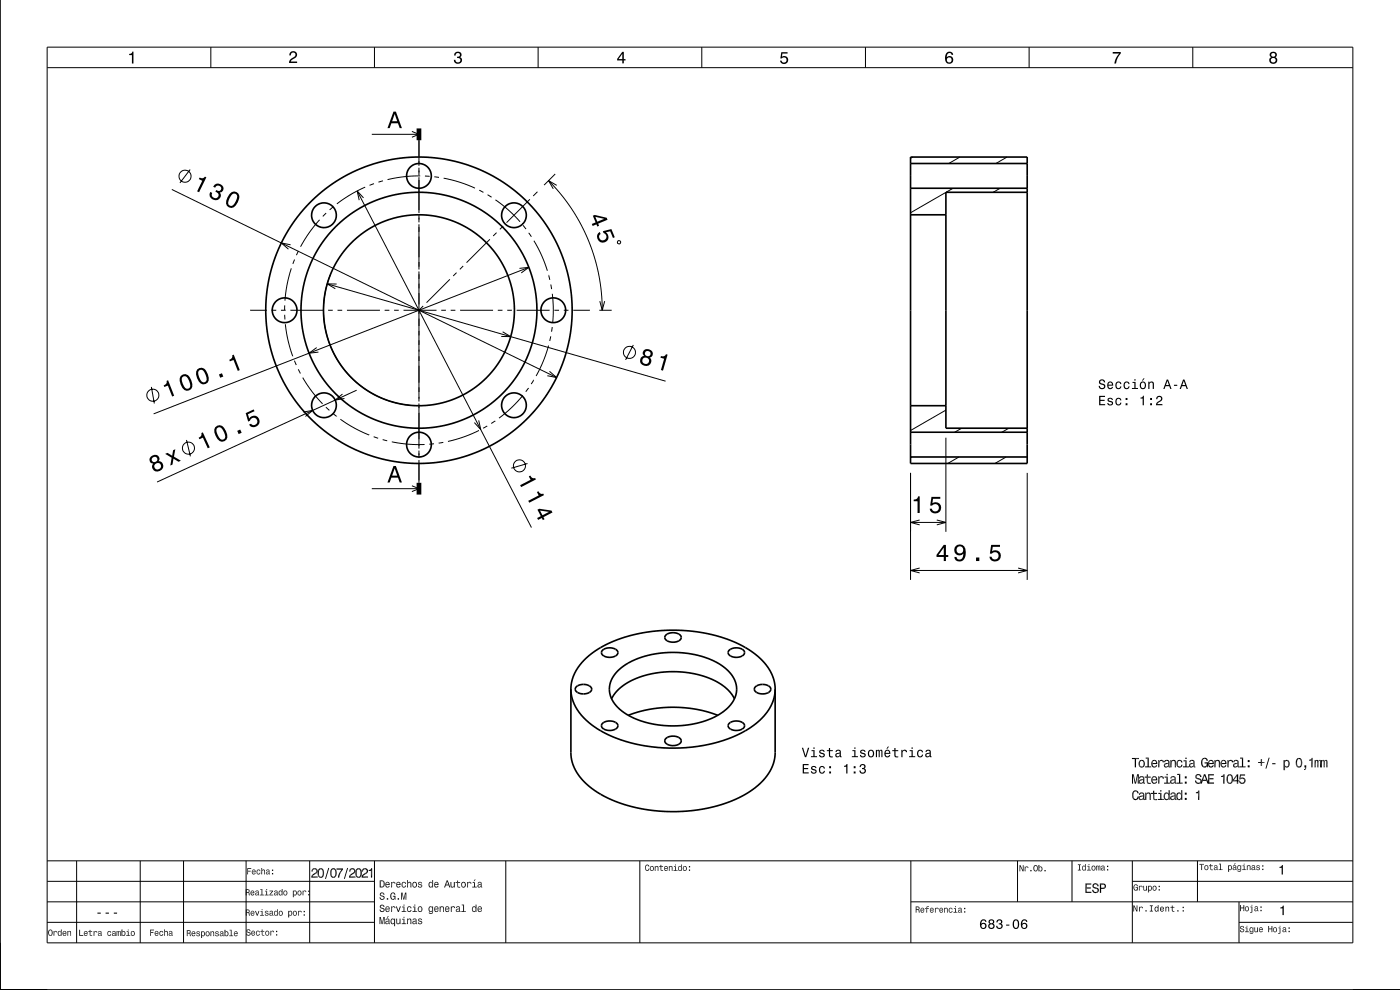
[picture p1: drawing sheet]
<svg xmlns="http://www.w3.org/2000/svg" width="297mm" height="210mm" viewBox="0 0 297 210" stroke-linecap="round" stroke-linejoin="round" font-family="sans-serif">
<g fill="none" stroke="#000" stroke-width=".21">
<path d="M10 10h277v190h-277zM10 14.4h277M44.7 10v4.4M79.4 10v4.4M114.2 10v4.4M148.9 10v4.4M183.6 10v4.4M218.3 10v4.4M253 10v4.4M40.3 36l-2.1 2.8M77.5 39.7l-3.4 1.7-2.6 1.9M78.9 28.5h10"/>
<path d="M79.3 39l-.9 .3M81.2 38.4l-.9 .2M87.4 27.9l1.5 .6-1.5 .6M88.9 29.4v5.8M88.9 35.6v1.6M88.9 37.6v7.6M89.1 37.3l-3.4 .2-3.5 .6M90.1 37.3l1 .1M92.1 37.5l1 .1M94.1 37.8l3.4 .9 3.3 1.2M116.4 38.3l2.4 2.6 2.4 3.2 1.9 3.2 1.7 3.6 1.3 3.6 .9 3.9 .6 3.9 .2 3.5M117.8 36.9l-2.4 2.4"/>
<path d="M118.1 39.3l-1.7-1 1 1.8M193.6 33.3l-.4 .3M202.2 39.9l-9 5.2M203.6 33.3l-2.3 1.4M212.2 39.9l-1.5 .9M213.6 33.3l-2.3 1.4M36.5 40.2l81.6 39.9M61.6 51.9l-1.9-.4 1.5 1.4M61.8 56.9l-.9 3.4-.4 3.5M62.5 55.1l-.4 .9M63.3 53.2l-.4 .9M67.8 46.6l-2.3 3-1.7 2.7"/>
<path d="M69.2 45.2l-.7 .7M70.1 58.3l-.8 2.2-.5 2.4-.2 2 .1 2.5 .3 2.2 .5 2.2 .9 2.3 1.2 2.2 1.4 2.1 1.5 1.7 1.7 1.5 2 1.4 2.2 1.2 2.1 .8 2.2 .6 2.2 .4M70.7 43.9l-.8 .6M75.8 40.5l36.9 71.4M77.1 42l-1.3-1.5 .4 2M88.9 45.6v1.6M88.9 47.6v9.6M88.9 57.6v27.6M95.4 59.3l-4.9 4.9M96.9 57.8l-.8 .7M98.3 56.4l-.7 .7M101.7 40.3l.9 .5"/>
<path d="M103.4 41.3l.9 .5M103.9 50.8l-4.9 4.9M105.1 42.4l2.8 2.1 2.4 2.5M105.3 49.4l-.7 .7M106.8 47.9l-.8 .7M110.2 56.9l2-.2-1.6 1.2M111 47.8l.6 .8M112.2 49.4l.5 .8M112.2 56.7l-79.6 31.1M112.4 42.3l-4.9 4.9M113.3 51.1l1.6 3.1 1.2 3.2M114 40.7l-.9 .9"/>
<path d="M116.4 58.4l.2 1M131.1 51.1h.5v.6l-.6-.1zM53.1 65.8h3.5M57.6 65.8h1M59.6 65.8h1M60.4 64.8v1M60.4 66.8v1M60.5 68.8l.6 3.2 1 3.6M61.6 65.8h7M62.5 76.5l.4 .9M63.3 78.3l.4 .9M67.2 73.7l-1.6 1.2 2-.2"/>
<path d="M69.4 60.2l71.8 20.7M69.6 65.8h1M71.4 60.3l-2-.1 1.7 1M71.6 65.8h1M73.6 65.8h7M81.6 65.8h1M83.6 65.8h1M85.6 65.8h7M89.8 64.9l-.9 .9M93.6 65.8h1M95.6 65.8h1M97.6 65.8h7"/>
<path d="M105.6 65.8h1M106.6 70.4l1.7 1h-2M107.6 65.8h1M109.6 65.8h7M116.4 73.3l-1.1 3.3-1.6 3.2M116.6 78.8l1.5 1.3-2-.4M116.8 71.3l-.2 1M116.9 60.3l.1 1M117.2 69.4l-.2 1M117.2 62.3l.2 2.8-.1 3.3M117.6 65.8h1M119.6 65.8h1"/>
<path d="M121.6 65.8h3.5M127.1 65.8h2.7M127.2 63.9l.6 1.9 .5-1.9M134.4 73.2l-1.7 3.1M32.1 82.1l.6 3.5M39.6 93.3l.8 3.5M64.2 80.1l2 2.9 2.2 2.7M64.4 87.4l1.9-.3-1.5 1.2M69.1 86.4l.8 .7M70.6 87.7l.8 .6M72.2 88.9l3 1.9 3.1 1.5M72.6 83.6l-1.5 1.3 2-.4"/>
<path d="M75.7 82.8l-42.4 19.5M79.3 92.6l.9 .4M81.2 93.2l.9 .3M83.1 93.7l3.5 .5 3.5 .1M88.9 85.6v9.6M88.9 95.6v1.6M88.9 97.6v4.8M92.1 94.1l-1 .1M94 93.8l-.9 .2M101.6 89.2l.4 1.9-1.4-1.5M101.6 91.3l-3.2 1.4-3.4 .9M103.4 90.4l-.9 .4"/>
<path d="M105.1 89.3l-.9 .5M110.9 83.9l-2.4 2.5-2.6 2.3M111.9 98.3l-3.4 1M112.1 82.3l-.6 .8M113.2 80.6l-.5 .9M193.4 96.9l-.2 .2M200.7 87l-7.5 4.3M200.7 92.8v20M203.4 96.9l-2.3 1.4M204 90.8l-1.5 .9M213.4 96.9l-2.3 1.4M214 90.8l-1.5 .9"/>
<path d="M78.9 103.7h10M87.4 103l1.5 .7-1.5 .6M193.2 100.3v22.7M193.2 110.8h7.5M195.1 110.3l-1.9 .5 1.9 .5M198.7 110.3l2 .5-2 .5M217.9 100.3v22.7M193.2 121h24.7M195.1 120.5l-1.9 .5 1.9 .5M216 120.5l1.9 .5-1.9 .5M10 182.6h277M10 187h69.4"/>
<path d="M10 191.3h69.4M10 195.7h69.4M16.3 182.6v17.4M29.7 182.6v17.4M38.9 182.6v17.4M52.2 182.6v17.4M65.7 182.6v17.4M79.4 182.6v17.4M107.3 182.6v17.4M135.7 182.6v17.4M193.2 191.3h93.8M193.2 182.6v17.4"/>
<path d="M215.9 182.6v8.7M227.4 182.6v8.7M240.2 187h46.8M240.2 182.6v17.4M254 182.6v8.7M262.8 195.7h24.2M262.8 191.3v8.7"/>
<circle cx="39.3" cy="37.4" r="1.28"/>
<circle cx="133.5" cy="74.8" r="1.28"/>
<circle cx="32.4" cy="83.8" r="1.28"/>
<circle cx="40" cy="95.1" r="1.28"/>
<circle cx="110.2" cy="98.8" r="1.28"/>
</g>
<g fill="none" stroke="#000" stroke-width=".35">
<path d="M0 0v210h297M193.2 33.3h24.7v65h-24.7zM193.2 39.9h24.7M193.2 34.7h24.7M193.2 45.6h7.5M217.9 40.8h-17.2v50h17.2M193.2 86.1h7.5M193.2 96.9h24.7M193.2 91.7h24.7M127.9 137.9a2.26 2.26 0 0 1 3.2 .4 1.29 1.29 0 0 1-1.5 1.1 1.52 1.52 0 0 1-2-1.1zM141.3 134.6a2.19 2.19 0 0 1 3.2 .5 1.58 1.58 0 0 1-2.1 1.1 1.09 1.09 0 0 1-1.3-1.3zM154.6 138a2.22 2.22 0 0 1 3.3 .3 1.57 1.57 0 0 1-2.1 1.1 1.15 1.15 0 0 1-1.3-1.2z"/>
<path d="M121.1 146.2a10.3 10.3 0 0 0 5.5 8.3 32.9 32.9 0 0 0 23.7 3.4 21.8 21.8 0 0 0 10.6-4.9l1.4-1.4 1.2-1.7 .7-1.8 .2-1.9M121.1 146.2a10.5 10.5 0 0 1 5.7-8.5l2.4-1.2 2.6-1.1 2.7-.8 3.3-.6 3.2-.3h3l3 .2 3.4 .6 2.9 .8 2.9 1.1 2.4 1.3 2.1 1.4 1.6 1.6 1.2 1.9 .7 1.9 .2 1.7M121.1 146.2v14.2l.6 2.3 1.6 2.4 1.5 1.5 2 1.5 1.9 1.1 2.7 1.1 2.6 .8 2.8 .6 3.2 .4 2.8 .1 3-.2 3.1-.3 2.6-.6 2.7-.8 2.6-1.1 2-1.1 1.8-1.4 1.7-1.6 1.4-2.1 .7-2.4v-14.4M122.3 145.7a2.3 2.3 0 0 1 3.2 .3 1.55 1.55 0 0 1-2.1 1.2 1.1 1.1 0 0 1-1.3-1.3zM127.8 153.5a2.3 2.3 0 0 1 3.3 .3 1.25 1.25 0 0 1-1.5 1.1 1.63 1.63 0 0 1-2-1zM129.7 148.2l.7-1.1 .9-1 1.4-1 1.6-.9 2.1-.8 1.8-.5 4.2-.4 2.2 .1 2.2 .2 2.3 .6 1.9 .7 1.7 .9 1.2 .9 1.1 1.1 .8 1.2M131 142.4l1.2-1.1 1.4-.8 1.8-.8 2.2-.7 2.2-.4 2.4-.2 2.3 .1 2.4 .3 2.1 .5 1.9 .7 1.8 .9 1.4 1.1 1.1 1.1 .7 1.2 .4 1.5-.1 1.2-.6 1.7-1.3 1.6-1.8 1.3-2.4 1.1-2.4 .7-3.1 .5-2.8 .1-3.2-.4-2.7-.7-2.4-1-1.9-1.4-1.4-1.5-.8-1.7-.1-1.6 .5-1.6zM133.3 151.7l2.1-.7 2.3-.5 2.4-.4 2.5-.1 2.5 .1 2.4 .3 2.4 .5 2.4 .8M141.2 156.7a2.31 2.31 0 0 1 3.3 .3 1.49 1.49 0 0 1-1.9 1.2 1.32 1.32 0 0 1-1.6-1.1zM154.7 153.5a2.3 2.3 0 0 1 3.2 .3 1.46 1.46 0 0 1-1.8 1.2 1.29 1.29 0 0 1-1.6-1.2zM160.3 145.6a2.29 2.29 0 0 1 3.2 .4 1.55 1.55 0 0 1-2.1 1.2 1.1 1.1 0 0 1-1.3-1.3z"/>
<circle cx="88.9" cy="37.3" r="2.63"/>
<circle cx="68.7" cy="45.7" r="2.62"/>
<circle cx="109" cy="45.7" r="2.63"/>
<circle cx="60.4" cy="65.8" r="2.62"/>
<circle cx="88.9" cy="65.8" r="20.2"/>
<circle cx="88.9" cy="65.8" r="32.5"/>
<circle cx="88.9" cy="65.8" r="25"/>
<circle cx="117.4" cy="65.8" r="2.63"/>
<circle cx="68.7" cy="86" r="2.62"/>
<circle cx="88.9" cy="94.3" r="2.63"/>
<circle cx="109" cy="86" r="2.62"/>
</g>
<path d="M88.9 27.2v2.5M88.9 102.4v2.5" fill="none" stroke="#000" stroke-width="1" stroke-linecap="butt"/>
<g fill="#000">
<path d="M27.4 11.4a.55 .55 0 0 0 .7-.4h.2v2.5h-.3v-1.8h-.6z" fill-rule="evenodd"/>
<path d="M61.6 11.1a.84 .84 0 0 1 1.4 .2 .84 .84 0 0 1-.7 1.2l-.6 .5h1.3v.4h-1.7a1.98 1.98 0 0 1 1.3-1.5 .5 .5 0 0 0-.3-.8 .5 .5 0 0 0-.6 .7h-.3z" fill-rule="evenodd"/>
<path d="M96.5 11.2a.72 .72 0 0 1 1.1-.2 .72 .72 0 0 1 0 1.1 .8 .8 0 0 1 .3 1.2 .8 .8 0 0 1-1.1 .2l-.5-.4v-.4h.3a.52 .52 0 0 0 .5 .6 .52 .52 0 0 0 .5-.6 .52 .52 0 0 0-.6-.4v-.3a.44 .44 0 0 0 .5-.3 .44 .44 0 0 0-.3-.5 .44 .44 0 0 0-.5 .3v.3h-.4z" fill-rule="evenodd"/>
<path d="M132 11l-1.1 1.5v.3h1.1v.6h.3v-.6h.4v-.3h-.4v-1.5zM132 11.4v1.1h-.8z" fill-rule="evenodd"/>
<path d="M165.7 11.1h1.4v.3h-1.1l-.1 .6a.86 .86 0 0 1 1.2 .4 .86 .86 0 0 1-.6 1.2 .86 .86 0 0 1-1-.7h.3a.57 .57 0 0 0 .9 .2 .57 .57 0 0 0 0-.9 .57 .57 0 0 0-.9 .2h-.3z" fill-rule="evenodd"/>
<path d="M200.9 11.2a1.71 1.71 0 0 0 .1 2.3 .83 .83 0 0 0 1.1-.3 .83 .83 0 0 0-.2-1.1 .83 .83 0 0 0-1.1 .1 .74 .74 0 0 1 .6-1l.3 .1 .2 .3h.3a.8 .8 0 0 0-.5-.6 .8 .8 0 0 0-.8 .2zM200.8 12.7a.55 .55 0 0 1 1.1 0 .55 .55 0 0 1-1.1 0z" fill-rule="evenodd"/>
<path d="M236.1 11h1.7v.3a3.8 3.8 0 0 0-1 2.2h-.4a3.7 3.7 0 0 1 1-2.1h-1.3z" fill-rule="evenodd"/>
<path d="M269.5 11.1l-.1 .3a.56 .56 0 0 0 .3 .7 .78 .78 0 0 0-.2 1.2 .78 .78 0 0 0 1.2 0 .78 .78 0 0 0-.1-1.2 .68 .68 0 0 0 .2-.9 .68 .68 0 0 0-1-.2zM269.6 12.8a.51 .51 0 0 1 1 0 .51 .51 0 0 1-1 0zM269.7 11.7a.42 .42 0 0 1 .8 0 .42 .42 0 0 1-.8 0z" fill-rule="evenodd"/>
<path d="M83.5 23.7l-1.3 3.5h.5l.3-1h1.4l.4 1h.5l-1.3-3.5zM83.7 24.2l.6 1.5h-1.1z" fill-rule="evenodd"/>
<path d="M42.3 37.7l-.1 .3 .7 .3-1.1 2.3 .4 .2 1.6-3.2-.3-.1a.77 .77 0 0 1-1.2 .2zM45.5 39.2l-.3 .4 .4 .2a.62 .62 0 0 1 .7-.5 .62 .62 0 0 1 .6 .6 .62 .62 0 0 1-.6 .6l-.4-.2-.2 .4a.72 .72 0 0 1 .6 .8 .72 .72 0 0 1-.8 .6 .72 .72 0 0 1-.6-.9l.1-.3-.4-.2a1.18 1.18 0 0 0 .8 1.8 1.18 1.18 0 0 0 1.4-1.4l-.2-.3a.9 .9 0 0 0 .8-.8 .9 .9 0 0 0-.7-.9l-.8-.1zM48.7 41.2a2.28 2.28 0 0 0-.6 2.5 1.14 1.14 0 0 0 1.9-.1 2.32 2.32 0 0 0 .6-2.5 1.14 1.14 0 0 0-1.9 .1zM49.3 41.2a.63 .63 0 0 1 .7-.1 .63 .63 0 0 1 .3 .6 2.73 2.73 0 0 1-1.2 2l-.6-.3a2.29 2.29 0 0 1 .8-2.2z" fill-rule="evenodd"/>
<path d="M125.8 45.8l.6 1.4-.9 .3 .2 .4 .8-.3 .2 .5 .4-.2-.2-.5 2-.8-.2-.4-2.5-.6zM126.3 46l1.9 .4-1.5 .6zM126.9 49.5a1.21 1.21 0 0 0 .1 1.7 1.21 1.21 0 0 0 1.8-.2 1.21 1.21 0 0 0-.3-1.7l.9-.2 .6 1.4 .4-.2-.7-1.7-1.8 .4 .1 .4a.79 .79 0 0 1 .7 1 .79 .79 0 0 1-1.1 .5 .79 .79 0 0 1-.4-1.1l.2-.2-.2-.4z" fill-rule="evenodd"/>
<path d="M136.6 74.3a.8 .8 0 0 0 0 1.2 1.11 1.11 0 0 0-.8 1.4 1.11 1.11 0 0 0 1.4 .7 1.03 1.03 0 0 0 .9-.6 1.03 1.03 0 0 0-.3-1.2 .88 .88 0 0 0 .7-.9 .88 .88 0 0 0-.8-.8l-.5-.1zM136.3 76.5a.71 .71 0 0 1 1.4 0 .71 .71 0 0 1-1.4 0zM136.8 75a.6 .6 0 0 1 1.2 0 .6 .6 0 0 1-1.2 0zM140.2 75.5l-.1 .4 .8 .2-.7 2.4 .4 .1 1-3.4-.3-.1a.77 .77 0 0 1-1.1 .4z" fill-rule="evenodd"/>
<path d="M32 96.9a.84 .84 0 0 0-.3 .9 .84 .84 0 0 0 .8 .6 1.11 1.11 0 0 0 .3 1.5 1.11 1.11 0 0 0 1.5-.3 1.03 1.03 0 0 0 .3-1.1 1.03 1.03 0 0 0-1-.7 .89 .89 0 0 0-.1-1.1 .89 .89 0 0 0-1.1-.1zM32.7 98.9a.75 .75 0 0 1 1.5 0 .75 .75 0 0 1-1.5 0zM32.2 97.5a.6 .6 0 0 1 1.2 0 .6 .6 0 0 1-1.2 0zM35 96.3l1.4 .8-.3 1.7 .5-.3 .2-1.2 1.1 .7 .5-.3-1.5-.8 .3-1.6-.5 .2-.2 1.2-1-.6z" fill-rule="evenodd"/>
<path d="M35.3 80.8a.77 .77 0 0 1-.6 1l.2 .3 .7-.3 .9 2.3 .4-.2-1.2-3.2zM38.4 79.7a2.43 2.43 0 0 0 1.2 3.2 1.14 1.14 0 0 0 1.2-1.4 2.31 2.31 0 0 0-1.5-2.1h-.5zM38.7 80l.6-.2a2.37 2.37 0 0 1 .9 2.4l-.6 .3a2.37 2.37 0 0 1-.9-2.5zM41.8 78.4a2.44 2.44 0 0 0 1.3 3.1 1.14 1.14 0 0 0 1.2-1.4 2.31 2.31 0 0 0-1.5-2.1l-.5 .1zM42.1 78.7l.7-.3a2.37 2.37 0 0 1 .9 2.5l-.6 .2a2.38 2.38 0 0 1-1-2.4zM46.4 79.4l.3 .7 .7-.2-.3-.7zM49.3 75.4a.77 .77 0 0 1-.7 .9l.2 .4 .7-.3 .9 2.3 .5-.2-1.3-3.3z" fill-rule="evenodd"/>
<path d="M42.7 91.8a.78 .78 0 0 1-.6 1.1l.2 .3 .7-.4 1.1 2.3 .4-.2-1.5-3.2zM45.7 90.6a2.43 2.43 0 0 0 1.4 3.1 1.14 1.14 0 0 0 1.1-1.5 2.31 2.31 0 0 0-1.6-2l-.5 .1zM46 90.9l.6-.3a2.38 2.38 0 0 1 1.1 2.4l-.6 .3a2.37 2.37 0 0 1-1.1-2.4zM50.3 91.4l.3 .7 .7-.3-.3-.7zM52.1 87.6l.5 1.8 .4-.1a.79 .79 0 0 1 1-.7 .79 .79 0 0 1 .5 1.1 .79 .79 0 0 1-1.1 .4l-.1-.2-.5 .2a1.21 1.21 0 0 0 1.8 .3 1.21 1.21 0 0 0 .1-1.8 1.21 1.21 0 0 0-1.8 .2l-.3-.9 1.4-.7-.2-.3z" fill-rule="evenodd"/>
<path d="M233.2 84v2h1.2v-.3h-1v-.7h.9v-.2h-.9v-.6h1v-.2zM235.1 84.5l-.2 .3 .1 .3 .8 .3a.34 .34 0 0 1-.3 .4 .34 .34 0 0 1-.4-.3h-.2a.59 .59 0 0 0 .7 .5 .59 .59 0 0 0 .4-.8l-.7-.3a.31 .31 0 0 1 .2-.4 .31 .31 0 0 1 .3 .3h.3a.62 .62 0 0 0-1-.3zM236.8 84.6a.83 .83 0 0 0-.2 .9 .83 .83 0 0 0 .9 .5l.4-.6h-.2l-.3 .4a.58 .58 0 0 1-.5-.6 .58 .58 0 0 1 .5-.6l.2 .3h.3a.63 .63 0 0 0-.4-.5 .63 .63 0 0 0-.7 .2zM238.8 85.5v.5h.4v-.5zM238.8 84.4v.5h.4v-.5zM241.9 84.3v.2h.5v1.5h.3v-2zM244 85.5v.5h.4v-.5zM244 84.4v.5h.4v-.5zM245.5 84.1l-.2 .6h.2a.4 .4 0 0 1 .3-.5 .4 .4 0 0 1 .5 .3 .4 .4 0 0 1-.3 .5l-.1 .1a.93 .93 0 0 0-.7 .9h1.4v-.3h-1.1l.5-.4a.67 .67 0 0 0 .5-1 .67 .67 0 0 0-1-.2z" fill-rule="evenodd"/>
<path d="M233.3 80.6a.62 .62 0 0 0-.1 .8 .62 .62 0 0 0 .7 .3 .37 .37 0 0 1 .3 .5 .37 .37 0 0 1-.6 .1l-.3-.4h-.2a.69 .69 0 0 0 .8 .7 .69 .69 0 0 0 .4-1.1l-.6-.2a.36 .36 0 0 1-.1-.6 .36 .36 0 0 1 .5 .2l.1 .2h.2a.68 .68 0 0 0-.4-.6 .68 .68 0 0 0-.7 .1zM235.1 81.1a.83 .83 0 0 0-.2 1 .83 .83 0 0 0 .8 .4l.4-.4-.7 .2-.3-.5h1.1v-.1a.64 .64 0 0 0-.4-.7 .64 .64 0 0 0-.7 .1zM235.3 81.3l.4-.1 .2 .4h-.8zM236.8 81.1a.83 .83 0 0 0-.2 1 .83 .83 0 0 0 .9 .4l.4-.5h-.2l-.3 .3a.58 .58 0 0 1-.5-.6 .58 .58 0 0 1 .5-.5l.2 .3h.3a.63 .63 0 0 0-.4-.6 .63 .63 0 0 0-.7 .2zM238.5 81.1a.83 .83 0 0 0-.1 1 .83 .83 0 0 0 .8 .4l.4-.5h-.2l-.3 .3a.58 .58 0 0 1-.5-.6 .58 .58 0 0 1 .6-.5l.2 .3h.2a.63 .63 0 0 0-.4-.6 .63 .63 0 0 0-.7 .2zM240.2 81v.2h.4v1.1h-.5v.2h1.3v-.2h-.5v-1.3zM240.6 80.4v.3h.3v-.3zM242.5 80.3l-.2 .5h.1l.4-.5zM242 81.1a.83 .83 0 0 0-.2 1 .83 .83 0 0 0 .9 .4 .79 .79 0 0 0 .4-1.1 .79 .79 0 0 0-1.1-.3zM242.2 81.3l.1-.1a.56 .56 0 0 1 .6 .5 .56 .56 0 0 1-.6 .6l-.2-.3zM243.6 81v1.5h.2l.1-1.1 .4-.3 .2 .3v1.1h.3v-1a.51 .51 0 0 0-.4-.6 .51 .51 0 0 0-.6 .3v-.2zM247.5 80.5l-.7 2h.3l.2-.6h.8l.2 .6h.2l-.7-2zM247.7 80.8l.3 .9h-.6zM249 81.6v.3h.7v-.3zM251 80.5l-.7 2h.2l.2-.6h.8l.2 .6h.3l-.7-2zM251.1 80.8l.3 .9h-.6z" fill-rule="evenodd"/>
<path d="M83.5 98.8l-1.3 3.5h.5l.3-1h1.4l.4 1h.5l-1.3-3.5zM83.7 99.3l.6 1.6h-1.1z" fill-rule="evenodd"/>
<path d="M112.2 101l.4 .8-2.3 1.1 .3 .4 3.1-1.6-.2-.3a.77 .77 0 0 1-1-.5zM113.9 104.4l.4 .7-2.2 1.1 .2 .4 3.1-1.6-.2-.3a.77 .77 0 0 1-1-.5zM114 108.1l.7 1.4-.7 .4 .2 .4 .7-.4 .3 .4 .3-.2-.2-.4 1.9-1-.2-.4-2.6-.4zM114.6 108.3l1.9 .3-1.4 .7z" fill-rule="evenodd"/>
<path d="M193.8 106v.3h.8v2.5h.5v-3.5h-.3a.77 .77 0 0 1-1 .7zM197.6 105.4l-.3 1.9h.4a.8 .8 0 0 1 1.3-.3 .8 .8 0 0 1-.1 1.3 .8 .8 0 0 1-1.2-.4h-.5a1.21 1.21 0 0 0 1.5 1.1 1.21 1.21 0 0 0 .8-1.7 1.21 1.21 0 0 0-1.7-.5l.1-1h1.6v-.4z" fill-rule="evenodd"/>
<path d="M200.2 115.6l-1.5 2.1v.4h1.5v.9h.5v-.9h.5v-.4h-.5v-2.1zM200.2 116.2v1.5h-1.1zM202.8 115.8a1.15 1.15 0 0 0-.1 1.7 1.15 1.15 0 0 0 1.7-.1 1.02 1.02 0 0 1-.8 1.3 .56 .56 0 0 1-.7-.6h-.4a1.18 1.18 0 0 0 1.2 1 1.18 1.18 0 0 0 1.1-1.1 1.77 1.77 0 0 0-1.2-2.5zM202.9 116.6a.75 .75 0 0 1 1.5 0 .75 .75 0 0 1-1.5 0zM207.1 118.3v.7h.7v-.7zM210.3 115.6l-.3 1.8h.4a.79 .79 0 0 1 1.2-.2 .79 .79 0 0 1 0 1.2 .79 .79 0 0 1-1.2-.1v-.2h-.5a1.21 1.21 0 0 0 1.5 1 1.21 1.21 0 0 0 .8-1.6 1.21 1.21 0 0 0-1.7-.6l.1-.9h1.5v-.4z" fill-rule="evenodd"/>
<path d="M170.1 158.6l.7 2h.2l.7-2h-.3l-.5 1.7-.5-1.7zM172.2 159.1v.2h.4v1.1h-.6v.2h1.3v-.2h-.5v-1.3zM172.6 158.5v.3h.2v-.3zM173.9 159.1l-.1 .4 .1 .3 .8 .2a.35 .35 0 0 1-.3 .5 .35 .35 0 0 1-.4-.4h-.2a.59 .59 0 0 0 .7 .6 .59 .59 0 0 0 .4-.8l-.8-.3a.31 .31 0 0 1 .2-.4 .31 .31 0 0 1 .4 .3h.2a.62 .62 0 0 0-1-.4zM175.8 158.7v.4h-.4v.2h.4l.1 1.1a.59 .59 0 0 0 .8 .3v-.3h-.5l-.1-.3v-.8h.6v-.2h-.6v-.4zM177.4 159.1l-.1 .4h.2a.31 .31 0 0 1 .4-.3 .31 .31 0 0 1 .2 .5 .61 .61 0 0 0-.7 .1 .61 .61 0 0 0-.1 .7 .61 .61 0 0 0 .9-.1v.2h.3l-.1-.2v-.9a.58 .58 0 0 0-1-.4zM177.5 160l.6-.2v.3a.34 .34 0 0 1-.3 .4 .34 .34 0 0 1-.3-.4zM180.8 159.1v.2h.4v1.1h-.5v.2h1.3v-.2h-.5v-1.3zM181.2 158.5v.3h.3v-.3zM182.6 159.1l-.1 .4 .1 .3 .7 .2a.35 .35 0 0 1-.2 .5 .35 .35 0 0 1-.4-.4h-.3a.59 .59 0 0 0 .8 .6 .59 .59 0 0 0 .3-.8l-.7-.3a.31 .31 0 0 1 .2-.4 .31 .31 0 0 1 .4 .3h.2a.62 .62 0 0 0-1-.4zM184.3 159.2a.83 .83 0 0 0-.1 1 .83 .83 0 0 0 .9 .4 .79 .79 0 0 0 .3-1.1 .79 .79 0 0 0-1.1-.3zM184.5 159.4l.1-.1a.56 .56 0 0 1 .6 .5 .56 .56 0 0 1-.6 .6l-.2-.3zM185.8 159.1v1.5h.2l.1-1.2 .2-.2 .1 .2v1.2h.2v-1.2l.2-.2 .2 .3v1.1h.2v-1.3l-.1-.2-.5 .1-.3-.2-.3 .2v-.1zM188.3 158.4l-.3 .5h.2l.4-.5zM187.8 159.2a.83 .83 0 0 0-.2 1 .83 .83 0 0 0 .9 .4l.4-.4-.8 .2-.2-.5h1v-.1a.64 .64 0 0 0-.3-.7 .64 .64 0 0 0-.8 .1zM188 159.4l.4-.1 .2 .4h-.7zM189.7 158.7v.4h-.4v.2h.4v1.1a.59 .59 0 0 0 .9 .3v-.3h-.6v-.3v-.8h.6v-.2h-.6v-.4zM191.2 159.1v1.5h.3l.1-1.2 .4-.1 .2 .3h.2a.51 .51 0 0 0-.4-.6 .51 .51 0 0 0-.6 .3v-.2zM193 159.1v.2h.4v1.1h-.5v.2h1.3v-.2h-.6v-1.3zM193.4 158.5v.3h.2v-.3zM194.7 159.2a.83 .83 0 0 0-.1 1 .83 .83 0 0 0 .8 .4l.4-.5h-.2l-.3 .3a.58 .58 0 0 1-.5-.6 .58 .58 0 0 1 .6-.5l.2 .3h.2a.62 .62 0 0 0-.4-.6 .62 .62 0 0 0-.7 .2zM196.5 159.1l-.2 .4h.3a.32 .32 0 0 1 .3-.3 .32 .32 0 0 1 .3 .5 .61 .61 0 0 0-.8 .1 .61 .61 0 0 0 0 .7 .61 .61 0 0 0 .8-.1l.1 .2h.3l-.1-.2v-.9a.58 .58 0 0 0-1-.4zM196.6 160l.6-.2v.3a.34 .34 0 0 1-.3 .4 .34 .34 0 0 1-.4-.4z" fill-rule="evenodd"/>
<path d="M170.3 162.1v2h1.3v-.3h-1v-.6h.8v-.3h-.8v-.6h.9v-.2zM172.2 162.6l-.1 .3 .1 .3 .7 .3a.34 .34 0 0 1-.2 .4 .34 .34 0 0 1-.4-.3h-.3a.59 .59 0 0 0 .7 .5 .59 .59 0 0 0 .4-.8l-.7-.3a.31 .31 0 0 1 .2-.3 .31 .31 0 0 1 .4 .2h.2a.62 .62 0 0 0-1-.3zM173.9 162.7a.83 .83 0 0 0-.1 .9 .83 .83 0 0 0 .8 .5l.4-.6h-.2l-.3 .4a.58 .58 0 0 1-.5-.6 .58 .58 0 0 1 .5-.6l.3 .3h.2a.63 .63 0 0 0-.4-.5 .63 .63 0 0 0-.7 .2zM175.9 163.6v.5h.4v-.5zM175.9 162.5v.5h.4v-.5zM179.1 162.4v.3h.4v1.4h.3v-2zM181.1 163.6v.5h.4v-.5zM181.1 162.5v.5h.4v-.5zM182.5 162.2l-.1 .5h.2a.35 .35 0 0 1 .2-.4 .35 .35 0 0 1 .5 .1 .35 .35 0 0 1-.2 .5h-.2v.2a.42 .42 0 0 1 .5 .4 .42 .42 0 0 1-.4 .5 .42 .42 0 0 1-.4-.6h-.3a.66 .66 0 0 0 .9 .7 .66 .66 0 0 0 .2-1.1 .58 .58 0 0 0 0-.9 .58 .58 0 0 0-.9 .1z" fill-rule="evenodd"/>
<path d="M240.1 160.8h1.5l-.9 .2h-.6z" fill-rule="evenodd"/>
<path d="M240.1 164.2h.4l.4 1.8 .3-1.8h.4v2l-.2-1.8-.4 1.8h-.3l-.3-1.8v1.8h-.3z" fill-rule="evenodd"/>
<path d="M240.2 168.2l.2 1.3-.2-.4z" fill-rule="evenodd"/>
<path d="M240.4 167.9v1.6l-.2-1.3z" fill-rule="evenodd"/>
<path d="M240.5 169l.1 .7-.2-.2z" fill-rule="evenodd"/>
<path d="M240.4 167.9l.5-.3-.4 .7z" fill-rule="evenodd"/>
<path d="M240.9 167.6l.2 .1v.3l-.4-.1z" fill-rule="evenodd"/>
<path d="M240.7 161l.9-.2v.2h-.6v1.8h-.3z" fill-rule="evenodd"/>
<path d="M240.5 169l.1 .3a.37 .37 0 0 0 .6 .1v.3h-.6z" fill-rule="evenodd"/>
<path d="M241.1 167.7l.5 .6h-.3z" fill-rule="evenodd"/>
<path d="M241.3 168.9h.3l-.4 .8z" fill-rule="evenodd"/>
<path d="M241.7 165.5l.1 .7-.2-.2z" fill-rule="evenodd"/>
<path d="M241.7 168.9l.1 .8-.2-.2z" fill-rule="evenodd"/>
<path d="M241.6 161.7l.1 .9z" fill-rule="evenodd"/>
<path d="M241.4 164.4l.2 1.8h-.2z" fill-rule="evenodd"/>
<path d="M241.7 161.4v1.2l-.1-.9z" fill-rule="evenodd"/>
<path d="M241.8 162.3l.1 .5-.2-.2z" fill-rule="evenodd"/>
<path d="M241.9 165.4l.4-.1v.2l-.5 .2z" fill-rule="evenodd"/>
<path d="M241.9 168.8h.4v.2l-.5 .2z" fill-rule="evenodd"/>
<path d="M241.8 164.8v.3h-.2z" fill-rule="evenodd"/>
<path d="M241.8 168.2v.4h-.2z" fill-rule="evenodd"/>
<path d="M241.9 162.5l.5 .1 .1 .2h-.6z" fill-rule="evenodd"/>
<path d="M241.7 161.4l.5-.2-.4 .5z" fill-rule="evenodd"/>
<path d="M241.8 164.8l.4-.2-.3 .4z" fill-rule="evenodd"/>
<path d="M241.8 168.2l.4-.1-.3 .4z" fill-rule="evenodd"/>
<path d="M241.7 165.5l.2-.1-.1 .5 .2 .4-.2-.1z" fill-rule="evenodd"/>
<path d="M241.7 168.9l.2-.1-.1 .6 .2 .3h-.2z" fill-rule="evenodd"/>
<path d="M242.2 161.2l.5 .2-.1 .6a.48 .48 0 0 0-.4-.6h-.2z" fill-rule="evenodd"/>
<path d="M242.2 164.6l.2 .1 .1 .3-.5-.1z" fill-rule="evenodd"/>
<path d="M242.2 168.1h.2l.1 .3-.5-.1z" fill-rule="evenodd"/>
<path d="M242 166l.3 .2-.3 .1z" fill-rule="evenodd"/>
<path d="M242 169.5l.3 .2h-.3z" fill-rule="evenodd"/>
<path d="M242.5 165.1v.9v-.6l-.2 .1z" fill-rule="evenodd"/>
<path d="M242.1 166.1l.3-.1 .1-.3v.3l-.2 .2z" fill-rule="evenodd"/>
<path d="M242.5 168.5v1v-.6l-.2 .1z" fill-rule="evenodd"/>
<path d="M242.1 169.5l.3-.1 .1-.3v.4l-.2 .2z" fill-rule="evenodd"/>
<path d="M242.6 162.3l.1 .3-.2 .2-.1-.2z" fill-rule="evenodd"/>
<path d="M242.5 166v.1z" fill-rule="evenodd"/>
<path d="M242.5 169.5v.1z" fill-rule="evenodd"/>
<path d="M242.4 164.7h.2l.2 1.6-.3-.2z" fill-rule="evenodd"/>
<path d="M242.4 168.1l.2 .1 .2 1.5-.3-.1z" fill-rule="evenodd"/>
<path d="M242.6 164.7l.2 1.6z" fill-rule="evenodd"/>
<path d="M242.6 168.2l.2 1.5z" fill-rule="evenodd"/>
<path d="M242.7 161.4a1.14 1.14 0 0 1 0 1.2l-.1-.3z" fill-rule="evenodd"/>
<path d="M242.8 166l.1 .2-.1 .1z" fill-rule="evenodd"/>
<path d="M242.8 169.5l.1 .2h-.1z" fill-rule="evenodd"/>
<path d="M243 160.7h.7l-.3 .2h-.4z" fill-rule="evenodd"/>
<path d="M242.9 168.1h.3v.3l.1-.1-.1 1.4z" fill-rule="evenodd"/>
<path d="M242.9 168.1l.3 1.6h-.3z" fill-rule="evenodd"/>
<path d="M243.3 165v1z" fill-rule="evenodd"/>
<path d="M243.5 164.3v.4h.6v.3h-.6l-.1 1.2z" fill-rule="evenodd"/>
<path d="M243.3 164.3h.2l-.2 1.7v-1h-.5v-.3h.5z" fill-rule="evenodd"/>
<path d="M243.5 165.7v.6l-.1-.1z" fill-rule="evenodd"/>
<path d="M243.5 164.3l-.1 1.9z" fill-rule="evenodd"/>
<path d="M243.5 165.9l.3 .4h-.3z" fill-rule="evenodd"/>
<path d="M243.4 160.9l.3-.2v1.9l.5 .2h-1.3v-.2h.5z" fill-rule="evenodd"/>
<path d="M243.7 162.6h.5v.2z" fill-rule="evenodd"/>
<path d="M243.3 168.3l.3-.2 .1 .2h-.3l-.2 .3z" fill-rule="evenodd"/>
<path d="M243.7 166l.4 .1v.2h-.3z" fill-rule="evenodd"/>
<path d="M243.6 168.1l.5 .2v1.4z" fill-rule="evenodd"/>
<path d="M244.1 168.3v1.4z" fill-rule="evenodd"/>
<path d="M243.9 168.7l.2 1h-.2z" fill-rule="evenodd"/>
<path d="M244.4 161.4v1.2a1.16 1.16 0 0 1 0-1.2z" fill-rule="evenodd"/>
<path d="M244.4 164.8v1.3a1.15 1.15 0 0 1 0-1.3z" fill-rule="evenodd"/>
<path d="M244.4 161.4l.2-.2-.1 .5z" fill-rule="evenodd"/>
<path d="M244.4 164.8l.2-.1-.1 .4z" fill-rule="evenodd"/>
<path d="M244.6 161.2h.3v.2l-.4 .3z" fill-rule="evenodd"/>
<path d="M244.6 164.7l.3-.1v.3l-.4 .2z" fill-rule="evenodd"/>
<path d="M244.6 168.4v1z" fill-rule="evenodd"/>
<path d="M244.9 167.7v.5h.5v.2h-.5l-.2 1.2z" fill-rule="evenodd"/>
<path d="M244.6 167.7h.3l-.3 1.7v-1h-.4v-.2h.4z" fill-rule="evenodd"/>
<path d="M244.9 169.1v.6l-.2-.1z" fill-rule="evenodd"/>
<path d="M244.9 167.7l-.2 1.9z" fill-rule="evenodd"/>
<path d="M244.4 161.4l.1 .9 .4 .3v.2l-.5-.2z" fill-rule="evenodd"/>
<path d="M244.9 162.6l.2-.1v.3h-.2z" fill-rule="evenodd"/>
<path d="M244.4 164.8l.1 1 .4 .3v.2l-.5-.2z" fill-rule="evenodd"/>
<path d="M244.9 166.1l.2-.1v.3h-.2z" fill-rule="evenodd"/>
<path d="M244.9 169.3l.2 .4h-.2z" fill-rule="evenodd"/>
<path d="M244.9 161.2l.4 .2-.1 .1-.3-.1z" fill-rule="evenodd"/>
<path d="M244.9 164.6l.4 .2-.1 .2-.3-.1z" fill-rule="evenodd"/>
<path d="M244.5 161.9h.8l-.1-.4 .1-.1 .2 .7h-1z" fill-rule="evenodd"/>
<path d="M244.5 165.3h.8l-.1-.3 .1-.2 .2 .7h-1z" fill-rule="evenodd"/>
<path d="M245 169.5h.4v.2h-.3z" fill-rule="evenodd"/>
<path d="M245.2 162.3h.3l-.4 .5z" fill-rule="evenodd"/>
<path d="M245.2 165.8h.3l-.4 .5z" fill-rule="evenodd"/>
<path d="M245.3 161.4l.2 .7z" fill-rule="evenodd"/>
<path d="M245.3 164.8l.2 .7z" fill-rule="evenodd"/>
<path d="M245.7 168.2h.7l-.3 .2h-.4z" fill-rule="evenodd"/>
<path d="M245.7 161.2h.2v.3l.1-.1v1.4z" fill-rule="evenodd"/>
<path d="M245.7 164.7h.2v.2l.1-.1v1.4z" fill-rule="evenodd"/>
<path d="M245.7 161.2l.3 1.6h-.3z" fill-rule="evenodd"/>
<path d="M245.7 164.7l.3 1.5h-.3z" fill-rule="evenodd"/>
<path d="M246 161.4l.6-.2v.4l-.2-.2-.3 .1z" fill-rule="evenodd"/>
<path d="M246 161.4v.3z" fill-rule="evenodd"/>
<path d="M246 164.8l.6-.1v.3l-.2-.1-.3 .1z" fill-rule="evenodd"/>
<path d="M246 164.8v.3z" fill-rule="evenodd"/>
<path d="M246.1 167.6h.3v.3h-.3z" fill-rule="evenodd"/>
<path d="M246.1 168.4l.3-.2v1.3l.5 .2h-1.3v-.2h.5z" fill-rule="evenodd"/>
<path d="M246.4 169.5h.5v.2z" fill-rule="evenodd"/>
<path d="M246.6 161.2l.3 .5h-.2z" fill-rule="evenodd"/>
<path d="M246.6 164.7l.3 .5h-.2z" fill-rule="evenodd"/>
<path d="M247 162l.2 .8-.3-.4z" fill-rule="evenodd"/>
<path d="M246.9 168.6l.1 .9z" fill-rule="evenodd"/>
<path d="M247.1 164.7h.6l-.2 .3h-.4z" fill-rule="evenodd"/>
<path d="M247 168.3l.5-.2-.4 .6v.5z" fill-rule="evenodd"/>
<path d="M247.2 161.9l.5-.1-.1 .3-.4 .1z" fill-rule="evenodd"/>
<path d="M247.1 161.3l.1 .4h-.2z" fill-rule="evenodd"/>
<path d="M247.5 168.1l.2 .1 .1 .3-.3-.2-.3 .2z" fill-rule="evenodd"/>
<path d="M247.1 161.3l.4-.1-.3 .4z" fill-rule="evenodd"/>
<path d="M247 162l.2-.1v.6l.2 .3h-.2z" fill-rule="evenodd"/>
<path d="M247.5 161.2h.3v.3l-.4-.1z" fill-rule="evenodd"/>
<path d="M247.3 162.6l.3 .2h-.2z" fill-rule="evenodd"/>
<path d="M247 168.3l.1 .9 .4 .5-.5-.2-.1-.9z" fill-rule="evenodd"/>
<path d="M247.5 164.2h.2v.3h-.2z" fill-rule="evenodd"/>
<path d="M247.5 165l.2-.3v1.3l.5 .2h-1.3v-.2h.6z" fill-rule="evenodd"/>
<path d="M247.7 166h.5v.2z" fill-rule="evenodd"/>
<path d="M247.8 161.6l.1 1-.1-.6-.2 .1z" fill-rule="evenodd"/>
<path d="M247.4 162.6l.3-.1 .1-.3 .1 .4-.3 .2z" fill-rule="evenodd"/>
<path d="M247.9 162.6v.1z" fill-rule="evenodd"/>
<path d="M247.2 169.4l.1 .1a.37 .37 0 0 0 .6-.3v-.3v.5l-.3 .3h-.1z" fill-rule="evenodd"/>
<path d="M247.9 167.6l.3 2.1-.3-.3-.2-1.2 .2 .2z" fill-rule="evenodd"/>
<path d="M247.8 161.2l.2 .1 .1 1.5-.2-.1z" fill-rule="evenodd"/>
<path d="M248 161.3l.1 1.5z" fill-rule="evenodd"/>
<path d="M247.9 169.4l.3 .3h-.3z" fill-rule="evenodd"/>
<path d="M248.4 165.5l.1 .7-.2-.2z" fill-rule="evenodd"/>
<path d="M248.4 168.9l.1 .8-.2-.2z" fill-rule="evenodd"/>
<path d="M248.1 162.6l.1 .2h-.1z" fill-rule="evenodd"/>
<path d="M248.5 165.4l.5-.1v.2l-.5 .2z" fill-rule="evenodd"/>
<path d="M248.5 168.8h.5v.2l-.5 .2z" fill-rule="evenodd"/>
<path d="M248.3 161.2h.2v.3l.1-.2-.1 1.5z" fill-rule="evenodd"/>
<path d="M248.4 164.8l.1 .3h-.2z" fill-rule="evenodd"/>
<path d="M248.4 168.2l.1 .4h-.2z" fill-rule="evenodd"/>
<path d="M248.3 161.2l.2 1.6h-.2z" fill-rule="evenodd"/>
<path d="M248.4 164.8l.5-.2-.4 .4z" fill-rule="evenodd"/>
<path d="M248.4 168.2l.5-.1-.4 .4z" fill-rule="evenodd"/>
<path d="M248.4 165.5l.1-.1v.5l.2 .4-.2-.1z" fill-rule="evenodd"/>
<path d="M248.4 168.9l.1-.1v.6l.2 .3h-.2z" fill-rule="evenodd"/>
<path d="M248.9 164.6l.2 .1 .1 .3-.5-.1z" fill-rule="evenodd"/>
<path d="M248.9 168.1h.2l.1 .3-.5-.1z" fill-rule="evenodd"/>
<path d="M248.6 166l.4 .2-.3 .1z" fill-rule="evenodd"/>
<path d="M248.6 169.5l.4 .2h-.3z" fill-rule="evenodd"/>
<path d="M248.6 161.3l.4-.1 .1 .2h-.3l-.2 .3z" fill-rule="evenodd"/>
<path d="M249.2 165.1v.9v-.6l-.2 .1z" fill-rule="evenodd"/>
<path d="M248.7 166.1l.3-.1 .2-.3v.3l-.2 .2z" fill-rule="evenodd"/>
<path d="M249.2 168.5v1v-.6l-.2 .1z" fill-rule="evenodd"/>
<path d="M248.7 169.5l.3-.1 .2-.3v.4l-.2 .2z" fill-rule="evenodd"/>
<path d="M249.2 166v.1z" fill-rule="evenodd"/>
<path d="M249.2 169.5v.1z" fill-rule="evenodd"/>
<path d="M249 161.2l.4 .2 .1 1.4z" fill-rule="evenodd"/>
<path d="M249.1 164.7h.2l.1 1.6-.2-.2z" fill-rule="evenodd"/>
<path d="M249.1 168.1l.2 .1 .1 1.5-.2-.1z" fill-rule="evenodd"/>
<path d="M249.3 164.7l.1 1.6z" fill-rule="evenodd"/>
<path d="M249.3 168.2l.1 1.5z" fill-rule="evenodd"/>
<path d="M249.4 161.4l.1 1.4z" fill-rule="evenodd"/>
<path d="M249.2 161.8l.3 1h-.3z" fill-rule="evenodd"/>
<path d="M249.6 168.6l.1 .9z" fill-rule="evenodd"/>
<path d="M249.4 166l.2 .2-.2 .1z" fill-rule="evenodd"/>
<path d="M249.4 169.5l.2 .2h-.2z" fill-rule="evenodd"/>
<path d="M249.6 161.7l.1 .9z" fill-rule="evenodd"/>
<path d="M249.7 164.2h.7l-.3 .2h-.4z" fill-rule="evenodd"/>
<path d="M249.7 161.4l.2 .9-.2 .3-.1-.9z" fill-rule="evenodd"/>
<path d="M249.7 168.3l.4-.2-.3 .6v.5z" fill-rule="evenodd"/>
<path d="M249.9 162.3v.5l-.2-.2z" fill-rule="evenodd"/>
<path d="M250.1 168.1l.3 .1 .1 .3-.3-.2-.3 .2z" fill-rule="evenodd"/>
<path d="M249.7 161.4l.5-.2-.3 .5z" fill-rule="evenodd"/>
<path d="M250.2 161.2h.3v.3l-.4-.1z" fill-rule="evenodd"/>
<path d="M249.7 168.3l.1 .9 .3 .5-.4-.2-.1-.9z" fill-rule="evenodd"/>
<path d="M250.1 164.4l.3-.2v1.8l.5 .2h-1.3v-.2h.5z" fill-rule="evenodd"/>
<path d="M250.4 166h.5v.2z" fill-rule="evenodd"/>
<path d="M249.9 162.3l.2 .3 .4-.1v.3h-.6z" fill-rule="evenodd"/>
<path d="M249.9 169.4l.1 .1a.37 .37 0 0 0 .5-.3l.1-.3v.5l-.3 .3h-.2z" fill-rule="evenodd"/>
<path d="M250.6 167.6l.2 2.1-.2-.3-.2-1.2 .2 .2z" fill-rule="evenodd"/>
<path d="M250.6 162.2h.3l-.4 .6z" fill-rule="evenodd"/>
<path d="M250.5 161.2l.3 .5h-.2z" fill-rule="evenodd"/>
<path d="M250.6 169.4l.2 .3h-.2z" fill-rule="evenodd"/>
<path d="M251.1 161.3h.6l-.2 .2h-.4z" fill-rule="evenodd"/>
<path d="M251.3 165.8h.4v.4h-.4z" fill-rule="evenodd"/>
<path d="M251.3 164.7h.4v.4h-.4z" fill-rule="evenodd"/>
<path d="M251.3 169.3h.4v.4h-.4z" fill-rule="evenodd"/>
<path d="M251.3 168.1h.4v.5h-.4z" fill-rule="evenodd"/>
<path d="M251.5 160.7h.2v.3h-.2z" fill-rule="evenodd"/>
<path d="M251.5 161.5l.2-.2v1.3l.6 .2h-1.3v-.2h.5z" fill-rule="evenodd"/>
<path d="M251.7 162.6h.6v.2z" fill-rule="evenodd"/>
<path d="M252.4 162l.1 .8-.2-.2z" fill-rule="evenodd"/>
<path d="M252.5 161.9l.5-.1v.3l-.5 .1z" fill-rule="evenodd"/>
<path d="M252.4 161.3l.1 .4h-.2z" fill-rule="evenodd"/>
<path d="M252.4 161.3l.5-.1-.4 .4z" fill-rule="evenodd"/>
<path d="M252.4 162l.1-.1v.6l.2 .3h-.2z" fill-rule="evenodd"/>
<path d="M252.9 161.2h.2l.1 .3-.5-.1z" fill-rule="evenodd"/>
<path d="M252.6 162.6l.4 .2h-.3z" fill-rule="evenodd"/>
<path d="M253.2 161.6v1v-.6l-.2 .1z" fill-rule="evenodd"/>
<path d="M252.7 162.6l.3-.1 .2-.3v.4l-.2 .2z" fill-rule="evenodd"/>
<path d="M253.2 162.6v.1z" fill-rule="evenodd"/>
<path d="M253.1 161.2l.2 .1 .1 1.5-.2-.1z" fill-rule="evenodd"/>
<path d="M253.3 161.3l.1 1.5z" fill-rule="evenodd"/>
<path d="M253.5 165.6h.3l.1 .6-.3-.3z" fill-rule="evenodd"/>
<path d="M253.4 162.6l.2 .2h-.2z" fill-rule="evenodd"/>
<path d="M253.6 164.5l.1 .6z" fill-rule="evenodd"/>
<path d="M253.7 164.3l.2-.1v1l-.2-.1-.1-.6z" fill-rule="evenodd"/>
<path d="M253.8 164.7l.1 .5z" fill-rule="evenodd"/>
<path d="M253.9 164.2h.6l-.6 .4z" fill-rule="evenodd"/>
<path d="M253.9 165.9l.5 .1 .1 .2h-.6z" fill-rule="evenodd"/>
<path d="M253.9 164.9l.2 .1v.3l-.2-.1z" fill-rule="evenodd"/>
<path d="M253.7 168.1l.5-.3 .2 1.9h-.2v-1.4h-.5z" fill-rule="evenodd"/>
<path d="M254.2 164.4l.3-.2 .2 .1-.1 .4z" fill-rule="evenodd"/>
<path d="M254.2 167.7h.2v2z" fill-rule="evenodd"/>
<path d="M254.1 165l.5 .2-.3 .2-.2-.1z" fill-rule="evenodd"/>
<path d="M254.3 165.4l.3-.2 .2 .1-.1 .4z" fill-rule="evenodd"/>
<path d="M254.4 166l.2-.2 .1 .3-.2 .1z" fill-rule="evenodd"/>
<path d="M254.7 164.3l.2 .5h-.3z" fill-rule="evenodd"/>
<path d="M255 161v1.6a1.52 1.52 0 0 1 0-1.6z" fill-rule="evenodd"/>
<path d="M254.8 165.3a.59 .59 0 0 1-.1 .8l-.1-.3z" fill-rule="evenodd"/>
<path d="M255.4 164.2h.3l.7 2h-.2l-.6-1.7-.4 1.1z" fill-rule="evenodd"/>
<path d="M255.2 165.4h.7v.2h-.7z" fill-rule="evenodd"/>
<path d="M255 161l.6-.3-.5 .7z" fill-rule="evenodd"/>
<path d="M255.6 160.7l.2 .1 .1 .4-.2-.2h-.3z" fill-rule="evenodd"/>
<path d="M255 161l.1 1.1 .3 .4-.2 .3-.2-.2z" fill-rule="evenodd"/>
<path d="M255.4 162.5a.41 .41 0 0 0 .6-.3l-.2 .6h-.3z" fill-rule="evenodd"/>
<path d="M255.4 162.5l.1 .3h-.3z" fill-rule="evenodd"/>
<path d="M255.4 164.2l-.5 2h-.2z" fill-rule="evenodd"/>
<path d="M256 161.9v.8z" fill-rule="evenodd"/>
<path d="M255.5 161.7l.5 .2h-.5z" fill-rule="evenodd"/>
<path d="M255.8 160.8l.4 .6h-.2z" fill-rule="evenodd"/>
<path d="M255.5 161.7h.8v1.1h-.2l-.1-.9z" fill-rule="evenodd"/>
<path d="M256.4 161.4v1.2a1.16 1.16 0 0 1 0-1.2z" fill-rule="evenodd"/>
<path d="M256.4 161.4l.2-.2-.1 .5z" fill-rule="evenodd"/>
<path d="M256.6 161.2h.3v.2l-.4 .3z" fill-rule="evenodd"/>
<path d="M256.3 164.2h1.2v.3h-1v1.5z" fill-rule="evenodd"/>
<path d="M256.5 165.1h.9v.2h-.9z" fill-rule="evenodd"/>
<path d="M256.3 164.2l.2 1.8h1v.2h-1.2z" fill-rule="evenodd"/>
<path d="M256.4 161.4l.1 .9 .4 .3v.2l-.5-.2z" fill-rule="evenodd"/>
<path d="M256.9 162.6l.2-.1v.3h-.2z" fill-rule="evenodd"/>
<path d="M256.9 161.2l.5 .2-.2 .1-.3-.1z" fill-rule="evenodd"/>
<path d="M256.5 161.9h.8l-.1-.4 .2-.1 .1 .7h-1z" fill-rule="evenodd"/>
<path d="M257.2 162.3h.3l-.4 .5z" fill-rule="evenodd"/>
<path d="M257.4 161.4l.1 .7z" fill-rule="evenodd"/>
<path d="M257.6 161.2h.3v.3l.1-.2-.1 1.5z" fill-rule="evenodd"/>
<path d="M257.6 161.2l.3 1.6h-.3z" fill-rule="evenodd"/>
<path d="M258 161.3l.3-.1 .1 .2h-.3l-.2 .3z" fill-rule="evenodd"/>
<path d="M258.3 161.2l.5 .2v1.4z" fill-rule="evenodd"/>
<path d="M258.8 161.4v1.4z" fill-rule="evenodd"/>
<path d="M258.6 161.8l.2 1h-.2z" fill-rule="evenodd"/>
<path d="M259.1 161.4v1.2a1.17 1.17 0 0 1 0-1.2z" fill-rule="evenodd"/>
<path d="M259.1 161.4l.2-.2-.1 .5z" fill-rule="evenodd"/>
<path d="M259.3 161.2h.3v.2l-.4 .3z" fill-rule="evenodd"/>
<path d="M259 164.6l.5-.2 .3 1.8h-.3v-1.4h-.5z" fill-rule="evenodd"/>
<path d="M259.6 164.2h.2v2z" fill-rule="evenodd"/>
<path d="M259.1 161.4l.1 .9 .4 .3-.1 .2-.4-.2z" fill-rule="evenodd"/>
<path d="M259.6 162.6l.2-.1v.3h-.3z" fill-rule="evenodd"/>
<path d="M259.6 161.2l.4 .2-.2 .1-.2-.1z" fill-rule="evenodd"/>
<path d="M259.2 161.9h.7l-.1-.4 .2-.1 .2 .7h-1z" fill-rule="evenodd"/>
<path d="M259.9 162.3h.3l-.4 .5z" fill-rule="evenodd"/>
<path d="M260 161.4l.2 .7z" fill-rule="evenodd"/>
<path d="M260.2 164.8l.2 1.2z" fill-rule="evenodd"/>
<path d="M260.4 164.5l.1 .4-.1 1.1-.2-1.2z" fill-rule="evenodd"/>
<path d="M260.5 165.6l.1 .6-.2-.2z" fill-rule="evenodd"/>
<path d="M260.4 164.5l.5-.3-.4 .7z" fill-rule="evenodd"/>
<path d="M260.4 161.2h.2v.3l.1-.1-.1 1.4z" fill-rule="evenodd"/>
<path d="M260.4 161.2l.2 1.6h-.2z" fill-rule="evenodd"/>
<path d="M260.9 164.2l.5 .3-.2 .2-.5-.2z" fill-rule="evenodd"/>
<path d="M260.6 165.9l.3 .2v.2l-.3-.1z" fill-rule="evenodd"/>
<path d="M260.7 161.4l.6-.2v.4l-.3-.2-.3 .1z" fill-rule="evenodd"/>
<path d="M260.7 161.4v.3z" fill-rule="evenodd"/>
<path d="M260.9 166.1l.3-.2 .2 .1-.5 .3z" fill-rule="evenodd"/>
<path d="M261.2 164.7l.2-.2v1.5l-.2-.1z" fill-rule="evenodd"/>
<path d="M261.3 161.2l.3 .5h-.3z" fill-rule="evenodd"/>
<path d="M261.4 164.5l.2 .8-.2 .7z" fill-rule="evenodd"/>
<path d="M261.7 162l.1 .8-.2-.2z" fill-rule="evenodd"/>
<path d="M261.9 161.9l.5-.1-.1 .3-.5 .1z" fill-rule="evenodd"/>
<path d="M261.8 161.3l.1 .4h-.3z" fill-rule="evenodd"/>
<path d="M261.8 161.3l.4-.1-.3 .4z" fill-rule="evenodd"/>
<path d="M261.7 162l.2-.1-.1 .6 .2 .3h-.2z" fill-rule="evenodd"/>
<path d="M262.2 161.2h.3v.3l-.4-.1z" fill-rule="evenodd"/>
<path d="M262 162.6l.3 .2h-.3z" fill-rule="evenodd"/>
<path d="M262.4 164.3l-.7 1.2h.7v-1.2h.2v1.9l-.2-.5-.9-.2z" fill-rule="evenodd"/>
<path d="M262.4 164.3v.3l-.7 .9z" fill-rule="evenodd"/>
<path d="M261.5 165.5l.9 .2h-.9z" fill-rule="evenodd"/>
<path d="M262.5 161.6v1v-.6l-.2 .1z" fill-rule="evenodd"/>
<path d="M262.1 162.6l.3-.1 .1-.3v.4l-.2 .2z" fill-rule="evenodd"/>
<path d="M262.5 162.6l.1 .1z" fill-rule="evenodd"/>
<path d="M262.5 161.2l.1 .1 .2 1.5-.2-.1z" fill-rule="evenodd"/>
<path d="M262.6 164.3v1.2l.3 .2h-.3v.5z" fill-rule="evenodd"/>
<path d="M262.4 165.7l.2 .5h-.2z" fill-rule="evenodd"/>
<path d="M262.6 165.5h.3v.2z" fill-rule="evenodd"/>
<path d="M262.6 161.3l.2 1.5z" fill-rule="evenodd"/>
<path d="M263.1 165.7l.2 .5-.4-.3z" fill-rule="evenodd"/>
<path d="M262.8 165.7h.3l-.2 .2z" fill-rule="evenodd"/>
<path d="M262.8 162.6l.1 .2h-.1z" fill-rule="evenodd"/>
<path d="M263.1 160.7h.6l-.2 .2h-.4z" fill-rule="evenodd"/>
<path d="M263.1 164.3v1h-.2z" fill-rule="evenodd"/>
<path d="M263.2 165.1l.4-.2 .5 .2-.1 .5-.2-.3z" fill-rule="evenodd"/>
<path d="M263.2 166h.3v.3l-.2-.1z" fill-rule="evenodd"/>
<path d="M263.5 166l.4-.2 .1 .3-.5 .2z" fill-rule="evenodd"/>
<path d="M263.5 160.9l.2-.2v1.9l.5 .2h-1.3v-.2h.6z" fill-rule="evenodd"/>
<path d="M263.7 162.6h.5v.2z" fill-rule="evenodd"/>
<path d="M263.1 164.3h1v.2h-.8l-.1 .6 .1 .1-.2 .1z" fill-rule="evenodd"/>
<path d="M264.1 165.1a.73 .73 0 0 1-.1 1l-.1-.3z" fill-rule="evenodd"/>
<path d="M264.7 162.3h.4v.5h-.4z" fill-rule="evenodd"/>
<path d="M264.7 161.2h.4v.5h-.4z" fill-rule="evenodd"/>
<path d="M267.5 161h.2v1.5l-.2-.7h-.6v-.2h.6z" fill-rule="evenodd"/>
<path d="M267.7 161v.6l.5 .2h-.5v.7z" fill-rule="evenodd"/>
<path d="M267.7 161.6h.5v.2z" fill-rule="evenodd"/>
<path d="M267.5 161.8l.2 .7h-.2z" fill-rule="evenodd"/>
<path d="M269.1 160.7h.2l-.6 2.3h-.3z" fill-rule="evenodd"/>
<path d="M269.9 161.9h.7v.2h-.7z" fill-rule="evenodd"/>
<path d="M272.3 161.2h.2v2.2h-.2z" fill-rule="evenodd"/>
<path d="M272.5 161.2v2.2z" fill-rule="evenodd"/>
<path d="M272.6 161.3l.3-.1h.3l-.1 .2a.36 .36 0 0 0-.5 .3z" fill-rule="evenodd"/>
<path d="M272.6 162.3a.36 .36 0 0 0 .5 .3l-.1 .2h-.3z" fill-rule="evenodd"/>
<path d="M272.5 161.5v.5z" fill-rule="evenodd"/>
<path d="M273.2 161.2l.2 .2-.1 .6-.2-.6z" fill-rule="evenodd"/>
<path d="M273.3 162.3l.1 .3-.4 .2z" fill-rule="evenodd"/>
<path d="M273.4 161.4a1.18 1.18 0 0 1 0 1.2l-.1-.3z" fill-rule="evenodd"/>
<path d="M274.9 161.3l.2 1.3z" fill-rule="evenodd"/>
<path d="M275.1 161l.1 .5-.1 1.1-.2-1.3z" fill-rule="evenodd"/>
<path d="M275.2 162.2l.1 .6-.2-.2z" fill-rule="evenodd"/>
<path d="M275.1 161l.5-.2-.4 .7z" fill-rule="evenodd"/>
<path d="M275.6 160.8l.5 .2-.2 .2-.5-.1z" fill-rule="evenodd"/>
<path d="M275.3 162.4l.3 .2v.2h-.3z" fill-rule="evenodd"/>
<path d="M275.6 162.6l.3-.2 .2 .2-.5 .2z" fill-rule="evenodd"/>
<path d="M275.9 161.2l.2-.2v1.6l-.2-.2z" fill-rule="evenodd"/>
<path d="M276.1 161l.2 .8-.2 .8z" fill-rule="evenodd"/>
<path d="M276.6 163.2l.2-.1v.2l-.2 .1z" fill-rule="evenodd"/>
<path d="M276.7 162.3l.2 .5h-.2z" fill-rule="evenodd"/>
<path d="M276.9 162.8l.1 .4-.2 .1z" fill-rule="evenodd"/>
<path d="M276.7 162.3h.4l-.1 .9z" fill-rule="evenodd"/>
<path d="M277.7 161.1l.5-.2 .3 1.9h-.3v-1.4h-.5z" fill-rule="evenodd"/>
<path d="M278.3 160.8h.2v2z" fill-rule="evenodd"/>
<path d="M278.9 161.2h.2v.2l.1-.2-.1 1.6z" fill-rule="evenodd"/>
<path d="M278.9 161.2l.2 1.6h-.2z" fill-rule="evenodd"/>
<path d="M279.2 161.2h.2v.2l-.3 .2z" fill-rule="evenodd"/>
<path d="M279.4 161.2l.3 .2v1.4z" fill-rule="evenodd"/>
<path d="M279.8 161.2l-.1 1.6v-1.4z" fill-rule="evenodd"/>
<path d="M279.5 161.7l.2 1.1h-.2z" fill-rule="evenodd"/>
<path d="M279.8 161.2h.2l-.3 .4z" fill-rule="evenodd"/>
<path d="M280 161.2h.1l.2 1.6h-.3z" fill-rule="evenodd"/>
<path d="M280.1 161.2l.2 .3v1.3z" fill-rule="evenodd"/>
<path d="M280.2 161.2h.2v.2l.2-.2-.1 1.6z" fill-rule="evenodd"/>
<path d="M280.2 161.2l.3 1.6h-.3z" fill-rule="evenodd"/>
<path d="M280.6 161.2h.1v.2l-.2 .2z" fill-rule="evenodd"/>
<path d="M280.7 161.2l.3 .2v1.4z" fill-rule="evenodd"/>
<path d="M281.1 161.2l-.1 1.6v-1.4z" fill-rule="evenodd"/>
<path d="M280.8 161.7l.2 1.1h-.2z" fill-rule="evenodd"/>
<path d="M281.1 161.2h.2l-.3 .4z" fill-rule="evenodd"/>
<path d="M281.3 161.2h.2l.1 1.6h-.2z" fill-rule="evenodd"/>
<path d="M281.5 161.2l.1 .3v1.3z" fill-rule="evenodd"/>
<path d="M10.3 197.3l.2-.1 .1 .2-.3 1-.1-.5z" fill-rule="evenodd"/>
<path d="M10.4 197.6l.1 .9-.2-.1z" fill-rule="evenodd"/>
<path d="M10.6 198.3l.1 .2h-.2z" fill-rule="evenodd"/>
<path d="M10.5 197.2h.3v.2z" fill-rule="evenodd"/>
<path d="M10.8 197.2l.2 .1-.1 .2z" fill-rule="evenodd"/>
<path d="M10.7 198.4l.2-.2 .1 .2-.3 .1z" fill-rule="evenodd"/>
<path d="M10.9 197.5l.1-.2v1.1l-.1-.2z" fill-rule="evenodd"/>
<path d="M11 197.3l.2 .6-.2 .5z" fill-rule="evenodd"/>
<path d="M11.4 197.5l.2 .1-.1 .9z" fill-rule="evenodd"/>
<path d="M11.4 197.5l.1 1h-.1z" fill-rule="evenodd"/>
<path d="M11.6 197.6l.4-.1v.2z" fill-rule="evenodd"/>
<path d="M11.6 197.6l-.1 .2z" fill-rule="evenodd"/>
<path d="M12 197.5l.1 .3h-.1z" fill-rule="evenodd"/>
<path d="M12.3 197.8v.6z" fill-rule="evenodd"/>
<path d="M12.3 197.6l.3-.1-.2 .7z" fill-rule="evenodd"/>
<path d="M12.6 197.5l.2 .2h-.3z" fill-rule="evenodd"/>
<path d="M12.3 197.6l.3 .9-.3-.1z" fill-rule="evenodd"/>
<path d="M12.5 198.3l.3 .1 .1-.4-.1 .5h-.2z" fill-rule="evenodd"/>
<path d="M12.9 197.2l.2 1.3-.2-.2-.1-.8 .1 .1z" fill-rule="evenodd"/>
<path d="M12.9 197.2h.2v1.3z" fill-rule="evenodd"/>
<path d="M12.9 198.3l.2 .2h-.2z" fill-rule="evenodd"/>
<path d="M13.4 197.6v.8l-.1-.4z" fill-rule="evenodd"/>
<path d="M13.4 197.6l.1-.1v.3z" fill-rule="evenodd"/>
<path d="M13.5 197.5h.2v.1l-.2 .2z" fill-rule="evenodd"/>
<path d="M13.4 197.6l.1 .6 .2 .3-.3-.1z" fill-rule="evenodd"/>
<path d="M13.7 198.4l.1-.1v.2h-.1z" fill-rule="evenodd"/>
<path d="M13.7 197.5l.3 .1-.1 .1z" fill-rule="evenodd"/>
<path d="M13.4 197.9h.5l.1-.3 .1 .4-.7 .1z" fill-rule="evenodd"/>
<path d="M13.9 198.2h.2l-.3 .3z" fill-rule="evenodd"/>
<path d="M14 197.6l.1 .4z" fill-rule="evenodd"/>
<path d="M14.3 197.5l.2 .1v.9z" fill-rule="evenodd"/>
<path d="M14.3 197.5l.2 1h-.2z" fill-rule="evenodd"/>
<path d="M14.5 197.6l.2-.1 .1 .1-.3 .2z" fill-rule="evenodd"/>
<path d="M14.7 197.5l.3 .1 .1 .9z" fill-rule="evenodd"/>
<path d="M15 197.6l.1 .9z" fill-rule="evenodd"/>
<path d="M14.9 197.9l.2 .6h-.2z" fill-rule="evenodd"/>
<path d="M16.8 197.2h.2v1.2h.6v.1h-.8z" fill-rule="evenodd"/>
<path d="M17.9 197.6v.8l-.1-.4z" fill-rule="evenodd"/>
<path d="M17.9 197.6l.1-.1v.3z" fill-rule="evenodd"/>
<path d="M18 197.5h.2v.1l-.2 .2z" fill-rule="evenodd"/>
<path d="M17.9 197.6l.3 1-.3-.2z" fill-rule="evenodd"/>
<path d="M18.2 198.4h.1v.1l-.1 .1z" fill-rule="evenodd"/>
<path d="M18.2 197.5l.3 .1-.1 .1z" fill-rule="evenodd"/>
<path d="M17.9 197.9h.5l.1-.3 .1 .5h-.7z" fill-rule="evenodd"/>
<path d="M18.4 198.2h.2l-.3 .3z" fill-rule="evenodd"/>
<path d="M18.5 197.6l.1 .5z" fill-rule="evenodd"/>
<path d="M19 197.7v.7z" fill-rule="evenodd"/>
<path d="M19.2 197.3v.2h.4v.2h-.4l-.1 .8z" fill-rule="evenodd"/>
<path d="M19 197.3h.2l-.2 1.1v-.7h-.3v-.2h.3z" fill-rule="evenodd"/>
<path d="M19.2 198.2v.3z" fill-rule="evenodd"/>
<path d="M19.2 197.3l-.1 1.2z" fill-rule="evenodd"/>
<path d="M19.2 198.3l.2 .3-.2-.1z" fill-rule="evenodd"/>
<path d="M19.3 198.4h.3v.1z" fill-rule="evenodd"/>
<path d="M19.9 197.5l.2 .1-.1 .9z" fill-rule="evenodd"/>
<path d="M19.9 197.5l.1 1h-.1z" fill-rule="evenodd"/>
<path d="M20.1 197.6l.4-.1v.2z" fill-rule="evenodd"/>
<path d="M20.1 197.6l-.1 .2z" fill-rule="evenodd"/>
<path d="M20.5 197.5l.1 .3h-.1z" fill-rule="evenodd"/>
<path d="M20.7 193.6v.2h.7v-.2zM22.4 193.6v.2h.7v-.2zM24.1 193.6v.2h.7v-.2z" fill-rule="evenodd"/>
<path d="M20.9 198v.5l-.1-.1z" fill-rule="evenodd"/>
<path d="M21 198l.3-.1-.4 .3z" fill-rule="evenodd"/>
<path d="M20.9 197.6l.1 .2h-.2z" fill-rule="evenodd"/>
<path d="M20.9 197.6l.3-.1-.2 .2z" fill-rule="evenodd"/>
<path d="M20.9 198h.1l.1 .5h-.2z" fill-rule="evenodd"/>
<path d="M21.2 197.5h.1l.1 .2-.3-.1z" fill-rule="evenodd"/>
<path d="M21 198.4l.2 .1h-.1z" fill-rule="evenodd"/>
<path d="M21.4 197.8v.6v-.4l-.2 .1z" fill-rule="evenodd"/>
<path d="M21.1 198.4l.3-.2v.2l-.2 .1z" fill-rule="evenodd"/>
<path d="M21.3 197.5l.2 1h-.1z" fill-rule="evenodd"/>
<path d="M21.5 197.6v.9z" fill-rule="evenodd"/>
<path d="M21.5 198.4l.1 .1z" fill-rule="evenodd"/>
<path d="M22.8 197.8l.1 .6z" fill-rule="evenodd"/>
<path d="M22.9 197.6v.8z" fill-rule="evenodd"/>
<path d="M22.9 198.2l.1 .3-.1-.1z" fill-rule="evenodd"/>
<path d="M22.9 197.6l.3-.1-.3 .3z" fill-rule="evenodd"/>
<path d="M23.2 197.5l.2 .2-.3-.1z" fill-rule="evenodd"/>
<path d="M22.9 198.2l.2 .2 .3-.1-.1 .2h-.3z" fill-rule="evenodd"/>
<path d="M23.4 198.2h.2l-.3 .3z" fill-rule="evenodd"/>
<path d="M23.4 197.5l.2 .3h-.2z" fill-rule="evenodd"/>
<path d="M23.8 198l.1 .5-.1-.2z" fill-rule="evenodd"/>
<path d="M24 198l.3-.1-.4 .3z" fill-rule="evenodd"/>
<path d="M23.9 197.6v.2h-.1z" fill-rule="evenodd"/>
<path d="M23.9 197.6l.3-.1-.2 .2z" fill-rule="evenodd"/>
<path d="M23.8 198h.2l.1 .5h-.2z" fill-rule="evenodd"/>
<path d="M24.2 197.5h.1l.1 .2-.3-.1z" fill-rule="evenodd"/>
<path d="M24 198.4l.2 .1h-.1z" fill-rule="evenodd"/>
<path d="M24.4 197.8v.6v-.4l-.2 .1z" fill-rule="evenodd"/>
<path d="M24.1 198.4l.3-.2v.2l-.2 .1z" fill-rule="evenodd"/>
<path d="M24.3 197.5l.2 1h-.1z" fill-rule="evenodd"/>
<path d="M24.4 197.6l.1 .9z" fill-rule="evenodd"/>
<path d="M24.5 198.4l.1 .1z" fill-rule="evenodd"/>
<path d="M24.7 197.5h.2v1z" fill-rule="evenodd"/>
<path d="M24.7 197.5l.2 1h-.2z" fill-rule="evenodd"/>
<path d="M24.9 197.5l.2 .1-.2 .1z" fill-rule="evenodd"/>
<path d="M25 197.5l.2 .1v.9z" fill-rule="evenodd"/>
<path d="M25.3 197.5l-.1 1z" fill-rule="evenodd"/>
<path d="M25.1 197.8l.1 .7h-.1z" fill-rule="evenodd"/>
<path d="M25.3 197.5h.1l-.1 .2z" fill-rule="evenodd"/>
<path d="M25.4 197.5l.2 1h-.1z" fill-rule="evenodd"/>
<path d="M25.5 197.5l.1 1z" fill-rule="evenodd"/>
<path d="M25.8 197.2h.1v1.3h-.1z" fill-rule="evenodd"/>
<path d="M25.9 197.2l.2 1.3-.2-.1v.1z" fill-rule="evenodd"/>
<path d="M26 198.2l.1 .3z" fill-rule="evenodd"/>
<path d="M26 197.6l-.1 .4z" fill-rule="evenodd"/>
<path d="M26.1 197.5h.3l-.1 .2z" fill-rule="evenodd"/>
<path d="M26.1 198.4l.3 .1h-.3z" fill-rule="evenodd"/>
<path d="M26.4 197.5l.1 .1v.8l-.1 .1z" fill-rule="evenodd"/>
<path d="M26.5 197.6l.1 .4-.1 .4z" fill-rule="evenodd"/>
<path d="M26.9 197.5h.4l-.2 .2h-.2z" fill-rule="evenodd"/>
<path d="M27.1 197.2h.2v.2h-.2z" fill-rule="evenodd"/>
<path d="M27.1 197.7l.2-.2v.9l.3 .1h-.8v-.1h.3z" fill-rule="evenodd"/>
<path d="M27.3 198.4h.3v.1z" fill-rule="evenodd"/>
<path d="M27.8 197.8v.6z" fill-rule="evenodd"/>
<path d="M27.8 197.6v.8z" fill-rule="evenodd"/>
<path d="M27.9 198.2l.1 .3-.2-.1z" fill-rule="evenodd"/>
<path d="M28 198.3l.3 .2h-.3z" fill-rule="evenodd"/>
<path d="M27.8 197.6l.4-.1-.3 .3z" fill-rule="evenodd"/>
<path d="M28.2 197.5l.3 .1-.1 .4v-.3l-.3-.1z" fill-rule="evenodd"/>
<path d="M28.4 198.2l.1 .2-.2 .1z" fill-rule="evenodd"/>
<path d="M28.5 197.6l.1 .4-.1 .4z" fill-rule="evenodd"/>
<path d="M31.8 197.2h.9v.2h-.7v1.1z" fill-rule="evenodd"/>
<path d="M32 197.7h.6v.2h-.6z" fill-rule="evenodd"/>
<path d="M31.8 197.2l.2 1.3h-.2z" fill-rule="evenodd"/>
<path d="M32.9 197.6v.8l-.1-.4z" fill-rule="evenodd"/>
<path d="M32.9 197.6l.1-.1v.3z" fill-rule="evenodd"/>
<path d="M33 197.5h.2v.1l-.2 .2z" fill-rule="evenodd"/>
<path d="M32.9 197.6l.3 .9-.3-.1z" fill-rule="evenodd"/>
<path d="M33.2 198.4l.2-.1v.2h-.2z" fill-rule="evenodd"/>
<path d="M33.2 197.5l.3 .1-.1 .1z" fill-rule="evenodd"/>
<path d="M33 197.9h.5v-.3l.1 .4-.6 .1z" fill-rule="evenodd"/>
<path d="M33.5 198.2h.1l-.2 .3z" fill-rule="evenodd"/>
<path d="M33.5 197.6l.1 .4z" fill-rule="evenodd"/>
<path d="M33.8 197.8l.1 .6z" fill-rule="evenodd"/>
<path d="M33.9 197.6v.8z" fill-rule="evenodd"/>
<path d="M34 198.2v.3l-.1-.1z" fill-rule="evenodd"/>
<path d="M33.9 197.6l.3-.1-.2 .3z" fill-rule="evenodd"/>
<path d="M34.2 197.5h.2v.2l-.3-.1z" fill-rule="evenodd"/>
<path d="M34 198.2l.1 .2 .3-.1v.2h-.4z" fill-rule="evenodd"/>
<path d="M34.5 198.1h.1l-.2 .4z" fill-rule="evenodd"/>
<path d="M34.4 197.5l.2 .3h-.1z" fill-rule="evenodd"/>
<path d="M34.8 197.2h.2v.4l.5-.1-.1 .3-.1-.2-.3 .2v.7z" fill-rule="evenodd"/>
<path d="M34.8 197.2l.2 1.3h-.2z" fill-rule="evenodd"/>
<path d="M35.5 197.5l.1 .2v.8z" fill-rule="evenodd"/>
<path d="M35.6 197.7v.8z" fill-rule="evenodd"/>
<path d="M35.4 197.9l.2 .6h-.2z" fill-rule="evenodd"/>
<path d="M35.9 198l.1 .5-.2-.1z" fill-rule="evenodd"/>
<path d="M36 197.9h.3l-.3 .3z" fill-rule="evenodd"/>
<path d="M35.9 197.5l.1 .3h-.2z" fill-rule="evenodd"/>
<path d="M35.9 197.5h.3l-.2 .2z" fill-rule="evenodd"/>
<path d="M35.9 198l.1-.1 .1 .6h-.1z" fill-rule="evenodd"/>
<path d="M36.2 197.5h.2v.2l-.3-.1z" fill-rule="evenodd"/>
<path d="M36 198.4l.3 .1h-.2z" fill-rule="evenodd"/>
<path d="M36.4 197.8v.6v-.4h-.1z" fill-rule="evenodd"/>
<path d="M36.1 198.4l.3-.3v.3l-.1 .1z" fill-rule="evenodd"/>
<path d="M36.4 197.5l.2 1-.2-.1z" fill-rule="evenodd"/>
<path d="M36.5 197.5l.1 1z" fill-rule="evenodd"/>
<path d="M36.6 198.4l.1 .1z" fill-rule="evenodd"/>
<path d="M39.6 197.3l.2 .1v.5l.5-.1v.6l-.1-.3-.4-.1v.6z" fill-rule="evenodd"/>
<path d="M39.6 197.3l.2 1.3h-.2z" fill-rule="evenodd"/>
<path d="M39.6 197.3h.6l-.1 .1h-.3z" fill-rule="evenodd"/>
<path d="M40.2 197.3l.2 .1-.1 .3-.2-.3z" fill-rule="evenodd"/>
<path d="M40.3 197.7v.8z" fill-rule="evenodd"/>
<path d="M40.4 197.4l-.1 1.2z" fill-rule="evenodd"/>
<path d="M40.4 198v.4z" fill-rule="evenodd"/>
<path d="M40.4 197.4v.5z" fill-rule="evenodd"/>
<path d="M40.4 198l.1 .6h-.2z" fill-rule="evenodd"/>
<path d="M40.7 197.7v.8l-.1-.4z" fill-rule="evenodd"/>
<path d="M40.7 197.7l.2-.1-.1 .3z" fill-rule="evenodd"/>
<path d="M40.9 197.6l.1-.1v.2l-.2 .2z" fill-rule="evenodd"/>
<path d="M40.7 197.7l.1 .6 .2 .3-.3-.1z" fill-rule="evenodd"/>
<path d="M41.1 198.5l.1-.1v.2h-.2z" fill-rule="evenodd"/>
<path d="M41 197.5l.3 .2h-.3z" fill-rule="evenodd"/>
<path d="M40.8 198h.5v-.3l.2 .4h-.7z" fill-rule="evenodd"/>
<path d="M41.3 198.3h.1l-.2 .3z" fill-rule="evenodd"/>
<path d="M41.3 197.7l.2 .4z" fill-rule="evenodd"/>
<path d="M41.8 197.6l-.1 .4z" fill-rule="evenodd"/>
<path d="M41.8 197.6h.1l-.1 .5z" fill-rule="evenodd"/>
<path d="M41.6 198.3h.2l.1 .3z" fill-rule="evenodd"/>
<path d="M41.8 198.4l.2 .2h-.1z" fill-rule="evenodd"/>
<path d="M41.8 197.8l.1 .3z" fill-rule="evenodd"/>
<path d="M41.9 197.6l.2 .1h-.2z" fill-rule="evenodd"/>
<path d="M41.9 198.5l.3 .1z" fill-rule="evenodd"/>
<path d="M42 197.5l.3 .1-.1 .2z" fill-rule="evenodd"/>
<path d="M42.1 198.5l.2-.1v.1z" fill-rule="evenodd"/>
<path d="M42.3 197.6l.1 .2h-.1z" fill-rule="evenodd"/>
<path d="M41.8 197.8l.4 .4-.3-.1z" fill-rule="evenodd"/>
<path d="M42.1 198l.3 .1-.1 .2z" fill-rule="evenodd"/>
<path d="M42.4 198.1l-.1 .4z" fill-rule="evenodd"/>
<path d="M42.6 197.6h.2v1.4h-.2z" fill-rule="evenodd"/>
<path d="M42.8 197.6v1.4z" fill-rule="evenodd"/>
<path d="M42.9 197.6h.4l-.5 .3z" fill-rule="evenodd"/>
<path d="M42.8 198.2l.4 .2-.1 .2-.2-.1z" fill-rule="evenodd"/>
<path d="M42.8 197.7v.4z" fill-rule="evenodd"/>
<path d="M43.3 197.6l.1 .1-.1 .4z" fill-rule="evenodd"/>
<path d="M43.3 198.2l.1 .3-.3 .1z" fill-rule="evenodd"/>
<path d="M43.4 197.7l.1 .4-.1 .4z" fill-rule="evenodd"/>
<path d="M43.6 197.8l.1 .7z" fill-rule="evenodd"/>
<path d="M43.7 197.7v.8z" fill-rule="evenodd"/>
<path d="M43.8 198.2l.1 .4-.2-.1z" fill-rule="evenodd"/>
<path d="M43.8 198.4l.4 .2h-.3z" fill-rule="evenodd"/>
<path d="M43.7 197.7l.3-.2-.2 .4z" fill-rule="evenodd"/>
<path d="M44 197.5l.4 .2-.1 .4-.1-.3-.3-.1z" fill-rule="evenodd"/>
<path d="M44.3 198.2l.1 .3-.2 .1z" fill-rule="evenodd"/>
<path d="M44.4 197.7l.1 .4-.1 .4z" fill-rule="evenodd"/>
<path d="M44.6 197.6h.3l-.1 1z" fill-rule="evenodd"/>
<path d="M44.6 197.6l.2 1h-.2z" fill-rule="evenodd"/>
<path d="M44.9 197.6l.2-.1 .1 .2-.4 .2z" fill-rule="evenodd"/>
<path d="M45.1 197.5l.3 .2v.9z" fill-rule="evenodd"/>
<path d="M45.4 197.7v.9z" fill-rule="evenodd"/>
<path d="M45.3 198l.1 .6h-.1z" fill-rule="evenodd"/>
<path d="M45.8 197.6l-.1 .4z" fill-rule="evenodd"/>
<path d="M45.8 197.6h.1l-.1 .5z" fill-rule="evenodd"/>
<path d="M45.6 198.3h.2l.1 .3z" fill-rule="evenodd"/>
<path d="M45.8 198.4l.2 .2h-.1z" fill-rule="evenodd"/>
<path d="M45.8 197.8l.1 .3z" fill-rule="evenodd"/>
<path d="M45.9 197.6l.2 .1h-.2z" fill-rule="evenodd"/>
<path d="M45.9 198.5l.3 .1z" fill-rule="evenodd"/>
<path d="M46 197.5l.3 .1-.1 .2z" fill-rule="evenodd"/>
<path d="M46.1 198.5l.2-.1v.1z" fill-rule="evenodd"/>
<path d="M46.3 197.6l.1 .2h-.2z" fill-rule="evenodd"/>
<path d="M45.8 197.8l.4 .4-.3-.1z" fill-rule="evenodd"/>
<path d="M46.1 198l.3 .1-.1 .2z" fill-rule="evenodd"/>
<path d="M46.4 198.1l-.1 .4z" fill-rule="evenodd"/>
<path d="M46.7 198.1l.1 .5-.2-.2z" fill-rule="evenodd"/>
<path d="M46.8 198h.3l-.3 .2z" fill-rule="evenodd"/>
<path d="M46.8 197.6v.3h-.1z" fill-rule="evenodd"/>
<path d="M46.8 197.6l.2-.1-.2 .3z" fill-rule="evenodd"/>
<path d="M46.7 198.1l.1-.1 .1 .6h-.1z" fill-rule="evenodd"/>
<path d="M47 197.5l.2 .1v.2l-.3-.1z" fill-rule="evenodd"/>
<path d="M46.9 198.5l.2 .1h-.2z" fill-rule="evenodd"/>
<path d="M47.2 197.8v.6v-.3h-.1z" fill-rule="evenodd"/>
<path d="M46.9 198.5l.3-.3v.2l-.1 .2z" fill-rule="evenodd"/>
<path d="M47.2 197.6l.2 1-.1-.1z" fill-rule="evenodd"/>
<path d="M47.3 197.6l.1 1z" fill-rule="evenodd"/>
<path d="M47.4 198.4l.1 .2z" fill-rule="evenodd"/>
<path d="M47.6 197.2h.2v1.4h-.2z" fill-rule="evenodd"/>
<path d="M47.8 197.2l.1 1.4-.1-.2v.2z" fill-rule="evenodd"/>
<path d="M47.8 198.2l.1 .4z" fill-rule="evenodd"/>
<path d="M47.9 197.6l-.1 .5z" fill-rule="evenodd"/>
<path d="M47.9 197.6h.3v.1z" fill-rule="evenodd"/>
<path d="M47.9 198.4l.3 .2h-.3z" fill-rule="evenodd"/>
<path d="M48.2 197.6l.2 .1v.8l-.2 .1z" fill-rule="evenodd"/>
<path d="M48.4 197.7l.1 .4-.1 .4z" fill-rule="evenodd"/>
<path d="M48.7 197.2h.4l-.1 .2h-.3z" fill-rule="evenodd"/>
<path d="M49 197.4l.1-.2v1.2l.4 .2h-.9v-.2h.4z" fill-rule="evenodd"/>
<path d="M49.1 198.4h.4v.2z" fill-rule="evenodd"/>
<path d="M49.7 197.7v.8l-.1-.4z" fill-rule="evenodd"/>
<path d="M49.7 197.7l.2-.1-.1 .3z" fill-rule="evenodd"/>
<path d="M49.9 197.6l.1-.1v.2l-.2 .2z" fill-rule="evenodd"/>
<path d="M49.7 197.7l.1 .6 .2 .3-.3-.1z" fill-rule="evenodd"/>
<path d="M50 198.5l.2-.1v.2h-.2z" fill-rule="evenodd"/>
<path d="M50 197.5l.3 .2h-.3z" fill-rule="evenodd"/>
<path d="M49.8 198h.5v-.3l.1 .4h-.6z" fill-rule="evenodd"/>
<path d="M50.3 198.3h.1l-.2 .3z" fill-rule="evenodd"/>
<path d="M50.3 197.7l.1 .4z" fill-rule="evenodd"/>
<path d="M52.1 188.6l.2 .2v.4l.5-.1v.7l-.1-.4h-.4v.5z" fill-rule="evenodd"/>
<path d="M52.2 192.9l.1 .2v.4l.5-.1v.7l-.1-.4h-.4v.5z" fill-rule="evenodd"/>
<path d="M52.2 198h.2l.1 .5z" fill-rule="evenodd"/>
<path d="M52.3 197.3l.1 .4z" fill-rule="evenodd"/>
<path d="M52.1 188.6l.2 1.3h-.2z" fill-rule="evenodd"/>
<path d="M52.2 192.9l.1 1.3h-.1z" fill-rule="evenodd"/>
<path d="M52.4 197.2l.1-.1v.7z" fill-rule="evenodd"/>
<path d="M52.5 197.5v.3z" fill-rule="evenodd"/>
<path d="M52.5 197.1h.4l-.4 .3z" fill-rule="evenodd"/>
<path d="M52.5 198.3l.4 .2h-.4z" fill-rule="evenodd"/>
<path d="M52.5 197.6l.1 .3z" fill-rule="evenodd"/>
<path d="M52.1 188.6l.6 .1-.1 .1z" fill-rule="evenodd"/>
<path d="M52.2 192.9l.6 .1-.1 .1z" fill-rule="evenodd"/>
<path d="M52.5 184.2h.8v.1h-.7v1.2z" fill-rule="evenodd"/>
<path d="M52.6 184.7h.6v.2h-.6z" fill-rule="evenodd"/>
<path d="M52.5 184.2l.1 1.3h-.1z" fill-rule="evenodd"/>
<path d="M52.7 188.7h.2l-.1 .3-.2-.2z" fill-rule="evenodd"/>
<path d="M52.8 193h.1l-.1 .3-.1-.2z" fill-rule="evenodd"/>
<path d="M52.7 197.3l.3-.1-.1 .2z" fill-rule="evenodd"/>
<path d="M52.6 197.7l.3 .1-.1 .1z" fill-rule="evenodd"/>
<path d="M52.8 189v.9z" fill-rule="evenodd"/>
<path d="M52.9 188.7l-.1 1.2z" fill-rule="evenodd"/>
<path d="M52.8 197.9l.3-.1-.1 .3z" fill-rule="evenodd"/>
<path d="M52.8 193.3v.9z" fill-rule="evenodd"/>
<path d="M52.9 193l-.1 1.2z" fill-rule="evenodd"/>
<path d="M52.9 189.3v.4z" fill-rule="evenodd"/>
<path d="M52.8 198.3l.2-.1v.2l-.1 .1z" fill-rule="evenodd"/>
<path d="M52.9 193.6l.1 .4z" fill-rule="evenodd"/>
<path d="M52.9 188.7v.5z" fill-rule="evenodd"/>
<path d="M53 197.2l.1 .3h-.1z" fill-rule="evenodd"/>
<path d="M52.9 193v.5z" fill-rule="evenodd"/>
<path d="M52.9 189.3l.1 .6h-.2z" fill-rule="evenodd"/>
<path d="M52.9 193.6l.1 .6h-.2z" fill-rule="evenodd"/>
<path d="M53.2 189v.8l-.1-.4z" fill-rule="evenodd"/>
<path d="M53.1 197.8l.1 .3-.2 .3z" fill-rule="evenodd"/>
<path d="M53.3 193.3v.8l-.1-.4z" fill-rule="evenodd"/>
<path d="M53.2 189l.2-.1-.1 .3z" fill-rule="evenodd"/>
<path d="M53.3 193.3l.1-.1v.3z" fill-rule="evenodd"/>
<path d="M53.4 197.6v.7l-.1-.4z" fill-rule="evenodd"/>
<path d="M53.4 188.9h.2v.1l-.3 .2z" fill-rule="evenodd"/>
<path d="M53.4 193.2h.2v.1l-.2 .2z" fill-rule="evenodd"/>
<path d="M53.4 197.6l.1-.2v.3z" fill-rule="evenodd"/>
<path d="M53.5 184.6v.8l-.1-.4z" fill-rule="evenodd"/>
<path d="M53.5 197.4h.2v.2l-.2 .1z" fill-rule="evenodd"/>
<path d="M53.5 184.6l.2-.1-.1 .2z" fill-rule="evenodd"/>
<path d="M53.2 189l.3 1-.3-.2z" fill-rule="evenodd"/>
<path d="M53.6 189.8h.1v.1l-.2 .1z" fill-rule="evenodd"/>
<path d="M53.3 193.3v.6l.3 .4-.3-.2z" fill-rule="evenodd"/>
<path d="M53.6 194.1h.1v.1l-.1 .1z" fill-rule="evenodd"/>
<path d="M53.7 184.5l.1-.1v.2l-.2 .1z" fill-rule="evenodd"/>
<path d="M53.4 197.6l.3 .9-.3-.2z" fill-rule="evenodd"/>
<path d="M53.7 198.3h.2l-.1 .2h-.1z" fill-rule="evenodd"/>
<path d="M53.6 188.9l.3 .1-.2 .1z" fill-rule="evenodd"/>
<path d="M53.3 189.3h.5l.1-.3 .1 .5h-.7z" fill-rule="evenodd"/>
<path d="M53.6 193.2l.3 .1-.1 .1z" fill-rule="evenodd"/>
<path d="M53.3 193.6h.5l.1-.3 .1 .5h-.7z" fill-rule="evenodd"/>
<path d="M53.8 189.6h.2l-.3 .3z" fill-rule="evenodd"/>
<path d="M53.8 193.9h.2l-.3 .3z" fill-rule="evenodd"/>
<path d="M53.5 184.6l.1 .6 .2 .3-.3-.1z" fill-rule="evenodd"/>
<path d="M53.8 185.4l.2-.1v.2h-.2z" fill-rule="evenodd"/>
<path d="M53.7 197.4l.3 .1-.3 .1z" fill-rule="evenodd"/>
<path d="M53.5 197.9h.4l.1-.4 .1 .5h-.6z" fill-rule="evenodd"/>
<path d="M53.9 189l.1 .5z" fill-rule="evenodd"/>
<path d="M53.9 193.3l.1 .5z" fill-rule="evenodd"/>
<path d="M53.9 198.2h.2l-.3 .3z" fill-rule="evenodd"/>
<path d="M53.8 184.4l.3 .2-.1 .1z" fill-rule="evenodd"/>
<path d="M53.6 184.9h.5v-.3l.1 .4h-.6z" fill-rule="evenodd"/>
<path d="M54.1 185.2h.1l-.2 .3z" fill-rule="evenodd"/>
<path d="M54 197.5l.1 .5z" fill-rule="evenodd"/>
<path d="M54.2 189.4l.1 .5-.2-.1z" fill-rule="evenodd"/>
<path d="M54.1 184.6l.1 .4z" fill-rule="evenodd"/>
<path d="M54.3 189.4l.3-.1-.3 .3z" fill-rule="evenodd"/>
<path d="M54.3 197.7l.1 .6z" fill-rule="evenodd"/>
<path d="M54.3 189v.2h-.1z" fill-rule="evenodd"/>
<path d="M54.3 189l.2-.1-.2 .2z" fill-rule="evenodd"/>
<path d="M54.2 189.4h.1l.1 .6-.1-.1z" fill-rule="evenodd"/>
<path d="M54.4 197.6v.7z" fill-rule="evenodd"/>
<path d="M54.4 184.7l.1 .7z" fill-rule="evenodd"/>
<path d="M54.5 188.9h.2v.2l-.3-.1z" fill-rule="evenodd"/>
<path d="M54.4 189.8l.2 .1-.2 .1z" fill-rule="evenodd"/>
<path d="M54.5 198.1v.4l-.1-.2z" fill-rule="evenodd"/>
<path d="M54.5 184.6v.8z" fill-rule="evenodd"/>
<path d="M54.4 197.6l.3-.2-.2 .4z" fill-rule="evenodd"/>
<path d="M54.6 185.1l.1 .4-.2-.1z" fill-rule="evenodd"/>
<path d="M54.7 197.4l.2 .2h-.3z" fill-rule="evenodd"/>
<path d="M54.5 184.6l.3-.2-.2 .4z" fill-rule="evenodd"/>
<path d="M54.8 184.4l.2 .1v.1h-.3z" fill-rule="evenodd"/>
<path d="M54.7 189.2l.1 .6-.1-.4-.1 .1z" fill-rule="evenodd"/>
<path d="M54.5 189.8l.2-.2 .1 .2-.2 .1z" fill-rule="evenodd"/>
<path d="M54.7 188.9l.2 1h-.1z" fill-rule="evenodd"/>
<path d="M54.5 198.1l.1 .2h.3v.2h-.4z" fill-rule="evenodd"/>
<path d="M54.8 189l.1 .9z" fill-rule="evenodd"/>
<path d="M55 198.1h.1l-.2 .4z" fill-rule="evenodd"/>
<path d="M54.9 197.4l.2 .4h-.1z" fill-rule="evenodd"/>
<path d="M54.9 189.8l.1 .1z" fill-rule="evenodd"/>
<path d="M54.6 185.1l.1 .2h.3v.2h-.3z" fill-rule="evenodd"/>
<path d="M54.1 193.2h.2l.3 .8 .3-.8h.1l-.3 1h-.2z" fill-rule="evenodd"/>
<path d="M55.1 185.1h.1v.2l-.2 .2z" fill-rule="evenodd"/>
<path d="M55 184.5l.2 .3h-.1z" fill-rule="evenodd"/>
<path d="M55.2 188.6h.5l-.2 .1h-.3z" fill-rule="evenodd"/>
<path d="M55.3 193.3h.4l-.2 .1h-.2z" fill-rule="evenodd"/>
<path d="M55.4 184.1h.2v.5l.5-.1-.1 .2-.1-.1-.3 .2v.7z" fill-rule="evenodd"/>
<path d="M55.5 192.9h.2v.2h-.2z" fill-rule="evenodd"/>
<path d="M55.5 197.6v.7z" fill-rule="evenodd"/>
<path d="M55.7 197.2v.3h.4v.1h-.4l-.1 .8z" fill-rule="evenodd"/>
<path d="M55.4 184.1l.2 1.4h-.2z" fill-rule="evenodd"/>
<path d="M55.5 188.7l.2-.1v1.2l.3 .1h-.9v-.1h.4z" fill-rule="evenodd"/>
<path d="M55.7 189.8h.3v.1z" fill-rule="evenodd"/>
<path d="M55.5 193.4l.2-.1v.8l.3 .1h-.8v-.1h.3z" fill-rule="evenodd"/>
<path d="M55.7 194.1h.3v.1z" fill-rule="evenodd"/>
<path d="M55.5 197.2h.2l-.2 1.1v-.7h-.3v-.1h.3z" fill-rule="evenodd"/>
<path d="M55.7 198.1v.4z" fill-rule="evenodd"/>
<path d="M55.7 197.2l-.1 1.2z" fill-rule="evenodd"/>
<path d="M55.7 198.2l.2 .3h-.2z" fill-rule="evenodd"/>
<path d="M55.8 198.3h.3v.2z" fill-rule="evenodd"/>
<path d="M56.1 184.5l.1 .2v.8z" fill-rule="evenodd"/>
<path d="M56.2 184.7v.8z" fill-rule="evenodd"/>
<path d="M56.3 193.3v.4z" fill-rule="evenodd"/>
<path d="M56.1 184.8l.1 .7h-.1z" fill-rule="evenodd"/>
<path d="M56.2 189h.5l-.2 .1h-.3z" fill-rule="evenodd"/>
<path d="M56.3 193.3l.1-.1-.1 .5z" fill-rule="evenodd"/>
<path d="M56.3 197.7l.1 .6z" fill-rule="evenodd"/>
<path d="M56.2 193.9h.1l.1 .3z" fill-rule="evenodd"/>
<path d="M56.4 197.6v.7z" fill-rule="evenodd"/>
<path d="M56.3 194l.3 .3-.2-.1z" fill-rule="evenodd"/>
<path d="M56.5 185l.1 .5-.2-.2z" fill-rule="evenodd"/>
<path d="M56.4 198.1l.1 .4-.1-.2z" fill-rule="evenodd"/>
<path d="M56.4 193.5l.1 .3z" fill-rule="evenodd"/>
<path d="M56.5 188.6h.2v.2h-.2z" fill-rule="evenodd"/>
<path d="M56.5 198.2l.4 .3h-.4z" fill-rule="evenodd"/>
<path d="M56.4 197.6l.3-.2-.3 .4z" fill-rule="evenodd"/>
<path d="M56.4 193.2l.2 .1-.2 .1z" fill-rule="evenodd"/>
<path d="M56.6 184.9h.3l-.3 .2z" fill-rule="evenodd"/>
<path d="M56.5 194.1l.2 .1z" fill-rule="evenodd"/>
<path d="M56.7 197.4l.3 .2v.3l-.1-.2-.3-.1z" fill-rule="evenodd"/>
<path d="M56.5 184.5l.1 .3h-.2z" fill-rule="evenodd"/>
<path d="M56.5 184.5l.3-.1-.2 .3z" fill-rule="evenodd"/>
<path d="M56.5 185l.1-.1 .1 .6h-.1z" fill-rule="evenodd"/>
<path d="M56.5 189.1l.2-.1v.8l.3 .1h-.8v-.1h.3z" fill-rule="evenodd"/>
<path d="M56.7 189.8h.3v.1z" fill-rule="evenodd"/>
<path d="M56.8 184.4h.2v.3l-.3-.1z" fill-rule="evenodd"/>
<path d="M56.6 193.2l.2 .1v.1z" fill-rule="evenodd"/>
<path d="M56.7 185.3l.2 .2h-.2z" fill-rule="evenodd"/>
<path d="M56.7 194.1l.1-.1 .1 .2z" fill-rule="evenodd"/>
<path d="M56.8 193.3l.1 .2h-.1z" fill-rule="evenodd"/>
<path d="M56.4 193.5l.4 .4-.3-.1z" fill-rule="evenodd"/>
<path d="M56.7 193.6l.2 .1-.1 .3z" fill-rule="evenodd"/>
<path d="M56.9 198.1l.1 .2-.1 .2z" fill-rule="evenodd"/>
<path d="M56.9 193.7v.5z" fill-rule="evenodd"/>
<path d="M57 184.7v.6v-.3h-.1z" fill-rule="evenodd"/>
<path d="M56.7 185.4l.3-.3v.2l-.1 .2z" fill-rule="evenodd"/>
<path d="M57 184.4l.2 1.1-.2-.1z" fill-rule="evenodd"/>
<path d="M57 197.6l.1 .4-.1 .3z" fill-rule="evenodd"/>
<path d="M57.2 193.7l.1 .5-.2-.2z" fill-rule="evenodd"/>
<path d="M57.1 184.5l.1 1z" fill-rule="evenodd"/>
<path d="M57.2 185.3l.1 .2z" fill-rule="evenodd"/>
<path d="M57.3 193.7l.3-.1-.3 .3z" fill-rule="evenodd"/>
<path d="M57.3 193.3v.2h-.1z" fill-rule="evenodd"/>
<path d="M57.3 193.3l.3-.1-.3 .2z" fill-rule="evenodd"/>
<path d="M57.2 193.7h.1l.1 .6-.1-.1z" fill-rule="evenodd"/>
<path d="M57.6 193.2h.1v.2l-.2-.1z" fill-rule="evenodd"/>
<path d="M57.4 194.1l.2 .1-.2 .1z" fill-rule="evenodd"/>
<path d="M57.4 197.4l.2 .1-.1 1z" fill-rule="evenodd"/>
<path d="M57.4 197.4l.1 1.1h-.1z" fill-rule="evenodd"/>
<path d="M57.6 197.5l.4-.1v.3z" fill-rule="evenodd"/>
<path d="M57.6 197.5l-.1 .2z" fill-rule="evenodd"/>
<path d="M57.7 185.2h.3v.3h-.3z" fill-rule="evenodd"/>
<path d="M57.7 184.5h.3v.2h-.3z" fill-rule="evenodd"/>
<path d="M57.2 188.9h.7l-.6 .9h-.2l.6-.7h-.5z" fill-rule="evenodd"/>
<path d="M57.8 193.5v.6v-.4l-.2 .1z" fill-rule="evenodd"/>
<path d="M57.5 194.1l.3-.2v.2l-.2 .1z" fill-rule="evenodd"/>
<path d="M57.7 193.2l.2 1h-.1z" fill-rule="evenodd"/>
<path d="M57.8 193.3l.1 .9z" fill-rule="evenodd"/>
<path d="M57.1 189.8h.9v.1h-.9z" fill-rule="evenodd"/>
<path d="M57.9 194.1l.1 .1z" fill-rule="evenodd"/>
<path d="M58 197.4l.2 .4h-.2z" fill-rule="evenodd"/>
<path d="M58.2 189.4l.1 .5-.2-.1z" fill-rule="evenodd"/>
<path d="M58.1 193.5l.1 .6z" fill-rule="evenodd"/>
<path d="M58.3 189.4l.3-.1-.3 .3z" fill-rule="evenodd"/>
<path d="M58.2 193.3l.3-.1-.2 .7z" fill-rule="evenodd"/>
<path d="M58.3 189v.2h-.1z" fill-rule="evenodd"/>
<path d="M58.5 193.2l.2 .2h-.4z" fill-rule="evenodd"/>
<path d="M58.3 189l.2-.1-.2 .2z" fill-rule="evenodd"/>
<path d="M58.2 189.4h.1l.1 .6-.1-.1z" fill-rule="evenodd"/>
<path d="M58.5 188.9h.2v.2l-.3-.1z" fill-rule="evenodd"/>
<path d="M58.4 189.8l.2 .1-.2 .1z" fill-rule="evenodd"/>
<path d="M58.2 193.3l.3 1-.3-.2z" fill-rule="evenodd"/>
<path d="M58.6 198.2h.2v.3h-.2z" fill-rule="evenodd"/>
<path d="M58.6 197.4h.2v.3h-.2z" fill-rule="evenodd"/>
<path d="M58.7 189.2v.6v-.4l-.1 .1z" fill-rule="evenodd"/>
<path d="M58.4 189.8l.3-.2v.2l-.1 .1z" fill-rule="evenodd"/>
<path d="M58.3 194l.3 .1 .2-.4-.1 .5-.2 .1z" fill-rule="evenodd"/>
<path d="M58.8 192.9l.2 1.3-.2-.1-.1-.9 .1 .2z" fill-rule="evenodd"/>
<path d="M58.8 192.9h.2v1.3z" fill-rule="evenodd"/>
<path d="M58.7 188.9l.2 1h-.1z" fill-rule="evenodd"/>
<path d="M58.8 189l.1 .9z" fill-rule="evenodd"/>
<path d="M58.8 194.1l.2 .1h-.2z" fill-rule="evenodd"/>
<path d="M58.9 189.8l.1 .1z" fill-rule="evenodd"/>
<path d="M59.1 189.2l.1 .6z" fill-rule="evenodd"/>
<path d="M59.2 193.5v.6z" fill-rule="evenodd"/>
<path d="M59.2 193.3v.8z" fill-rule="evenodd"/>
<path d="M59.2 189l.3-.1-.2 .7z" fill-rule="evenodd"/>
<path d="M59.3 193.9l.1 .3-.2-.1z" fill-rule="evenodd"/>
<path d="M59.5 188.9l.2 .2h-.4z" fill-rule="evenodd"/>
<path d="M59.4 194l.3 .2h-.3z" fill-rule="evenodd"/>
<path d="M59.2 193.3l.4-.1-.3 .4z" fill-rule="evenodd"/>
<path d="M59.6 193.2l.3 .1-.1 .4v-.3h-.4z" fill-rule="evenodd"/>
<path d="M59.2 189l.3 1-.3-.2z" fill-rule="evenodd"/>
<path d="M59.8 193.9l.1 .2-.2 .1z" fill-rule="evenodd"/>
<path d="M59.3 189.7l.3 .1 .2-.4-.2 .5-.1 .1z" fill-rule="evenodd"/>
<path d="M59.8 188.6l.1 1.3-.1-.1-.2-.9 .2 .2z" fill-rule="evenodd"/>
<path d="M59.8 188.6h.1v1.3z" fill-rule="evenodd"/>
<path d="M59.8 189.8l.1 .1h-.1z" fill-rule="evenodd"/>
<path d="M59.9 193.3l.1 .4-.1 .4z" fill-rule="evenodd"/>
<path d="M60.1 189.2l.1 .6z" fill-rule="evenodd"/>
<path d="M60.2 189v.8z" fill-rule="evenodd"/>
<path d="M60.3 189.6v.3l-.1-.1z" fill-rule="evenodd"/>
<path d="M60.3 189.7l.4 .2h-.4z" fill-rule="evenodd"/>
<path d="M60.2 189l.3-.1-.2 .4z" fill-rule="evenodd"/>
<path d="M60.5 188.9l.4 .1-.1 .4-.1-.3h-.3z" fill-rule="evenodd"/>
<path d="M60.8 189.6l.1 .2-.2 .1z" fill-rule="evenodd"/>
<path d="M60.9 189l.1 .4-.1 .4z" fill-rule="evenodd"/>
<path d="M61.2 193.2h.1v1.4h-.1z" fill-rule="evenodd"/>
<path d="M61.3 193.2v1.4z" fill-rule="evenodd"/>
<path d="M61.4 193.3l.4-.1-.5 .4z" fill-rule="evenodd"/>
<path d="M61.3 193.9l.4 .2-.1 .2-.2-.1z" fill-rule="evenodd"/>
<path d="M61.3 193.4v.3z" fill-rule="evenodd"/>
<path d="M61.8 193.2l.1 .1-.1 .4z" fill-rule="evenodd"/>
<path d="M61.8 193.9l.1 .2-.3 .2z" fill-rule="evenodd"/>
<path d="M61.9 193.3l.1 .4-.1 .4z" fill-rule="evenodd"/>
<path d="M62.1 188.9h.2v1.4h-.2z" fill-rule="evenodd"/>
<path d="M62.1 193.5l.1 .6z" fill-rule="evenodd"/>
<path d="M62.2 193.3v.8z" fill-rule="evenodd"/>
<path d="M62.3 188.9v1.4z" fill-rule="evenodd"/>
<path d="M62.4 189l.3-.1-.4 .4z" fill-rule="evenodd"/>
<path d="M62.3 193.9l.1 .3-.2-.1z" fill-rule="evenodd"/>
<path d="M62.3 189.6l.4 .2-.1 .2-.2-.1z" fill-rule="evenodd"/>
<path d="M62.3 189.1v.3z" fill-rule="evenodd"/>
<path d="M62.4 194l.3 .2h-.3z" fill-rule="evenodd"/>
<path d="M62.2 193.3l.4-.1-.3 .4z" fill-rule="evenodd"/>
<path d="M62.6 193.2l.3 .1-.1 .4-.1-.3h-.3z" fill-rule="evenodd"/>
<path d="M62.7 188.9l.2 .1-.1 .4z" fill-rule="evenodd"/>
<path d="M62.8 189.6l.1 .2-.3 .2z" fill-rule="evenodd"/>
<path d="M62.8 193.9l.1 .2-.2 .1z" fill-rule="evenodd"/>
<path d="M62.9 189l.1 .4-.1 .4z" fill-rule="evenodd"/>
<path d="M62.9 193.3l.1 .4-.1 .4z" fill-rule="evenodd"/>
<path d="M63.1 189.2l.1 .6z" fill-rule="evenodd"/>
<path d="M63.2 189v.8z" fill-rule="evenodd"/>
<path d="M63.3 189.6v.3l-.1-.1z" fill-rule="evenodd"/>
<path d="M63.3 189.7l.4 .2h-.4z" fill-rule="evenodd"/>
<path d="M63.2 189l.3-.1-.2 .4z" fill-rule="evenodd"/>
<path d="M63.2 193.2l.2 .1v.9z" fill-rule="evenodd"/>
<path d="M63.2 193.2l.2 1h-.2z" fill-rule="evenodd"/>
<path d="M63.5 188.9l.3 .1v.4l-.1-.3h-.3z" fill-rule="evenodd"/>
<path d="M63.4 193.3l.4-.1v.2z" fill-rule="evenodd"/>
<path d="M63.4 193.3v.2z" fill-rule="evenodd"/>
<path d="M63.8 189.6v.2l-.1 .1z" fill-rule="evenodd"/>
<path d="M63.8 193.2l.2 .3h-.2z" fill-rule="evenodd"/>
<path d="M63.8 189l.2 .4-.2 .4z" fill-rule="evenodd"/>
<path d="M64.2 188.9l.2 .1v.9z" fill-rule="evenodd"/>
<path d="M64.2 188.9l.2 1h-.2z" fill-rule="evenodd"/>
<path d="M64.4 189l.4-.1v.2z" fill-rule="evenodd"/>
<path d="M64.4 189v.2z" fill-rule="evenodd"/>
<path d="M64.4 194h.3v.2h-.3z" fill-rule="evenodd"/>
<path d="M64.4 193.2h.3v.3h-.3z" fill-rule="evenodd"/>
<path d="M64.8 188.9l.2 .3h-.2z" fill-rule="evenodd"/>
<path d="M65.4 189.6h.3v.3h-.3z" fill-rule="evenodd"/>
<path d="M65.4 188.9h.3v.3h-.3z" fill-rule="evenodd"/>
<path d="M66.1 184.6l.2 .3h-.2z" fill-rule="evenodd"/>
<path d="M66.3 184.3v.6l-.2-.3z" fill-rule="evenodd"/>
<path d="M66.4 185.4l.4-.2 .2 .2-.7 .5z" fill-rule="evenodd"/>
<path d="M66.3 185.9h1.1v.3z" fill-rule="evenodd"/>
<path d="M66.2 185.6l.2-.2-.1 .5 1.1 .3h-1.4z" fill-rule="evenodd"/>
<path d="M66.3 184.3l.4-.1-.3 .5z" fill-rule="evenodd"/>
<path d="M66.7 184.2l.5 .1-.1 .4-.2-.3h-.3z" fill-rule="evenodd"/>
<path d="M67.2 184.3l.2 .4-.2 .6z" fill-rule="evenodd"/>
<path d="M67.1 184.7l.1 .6-.2 .1-.2-.2z" fill-rule="evenodd"/>
<path d="M67.4 184.7l.1 1.3z" fill-rule="evenodd"/>
<path d="M67.5 184.4l.2 .4-.2 1.2-.1-1.3z" fill-rule="evenodd"/>
<path d="M67.7 185.5l.1 .7-.3-.2z" fill-rule="evenodd"/>
<path d="M67.5 184.4l.6-.2-.4 .6z" fill-rule="evenodd"/>
<path d="M68.1 184.2l.5 .2-.2 .2-.5-.2z" fill-rule="evenodd"/>
<path d="M67.7 185.8l.4 .2v.2h-.3z" fill-rule="evenodd"/>
<path d="M68.1 186l.3-.2 .2 .2-.5 .2z" fill-rule="evenodd"/>
<path d="M68.4 184.6l.2-.2v1.6l-.2-.2z" fill-rule="evenodd"/>
<path d="M68.6 184.4l.2 .8-.2 .8z" fill-rule="evenodd"/>
<path d="M69.6 184.1h.2l-.7 2.3h-.2z" fill-rule="evenodd"/>
<path d="M70.1 184.7l.1 1.3z" fill-rule="evenodd"/>
<path d="M70.2 184.4l.1 .4-.1 1.2-.1-1.3z" fill-rule="evenodd"/>
<path d="M70.3 185.5l.1 .7-.2-.2z" fill-rule="evenodd"/>
<path d="M70.2 184.4l.5-.2-.4 .6z" fill-rule="evenodd"/>
<path d="M70.7 184.2l.5 .2-.2 .2-.5-.2z" fill-rule="evenodd"/>
<path d="M70.4 185.8l.3 .2v.2h-.3z" fill-rule="evenodd"/>
<path d="M70.7 186l.3-.2 .2 .2-.5 .2z" fill-rule="evenodd"/>
<path d="M71 184.6l.2-.2v1.6l-.2-.2z" fill-rule="evenodd"/>
<path d="M71.2 184.4l.2 .8-.2 .8z" fill-rule="evenodd"/>
<path d="M71.9 185.3l.1 .9h-.3z" fill-rule="evenodd"/>
<path d="M72.2 184.9v.3l-.2 1-.1-.9z" fill-rule="evenodd"/>
<path d="M71.4 184.2h1.4v.2l-.6 .8v-.3l.3-.4h-1.1z" fill-rule="evenodd"/>
<path d="M73.6 184.1h.2l-.7 2.3h-.1z" fill-rule="evenodd"/>
<path d="M74.1 184.6l.2 .3h-.2z" fill-rule="evenodd"/>
<path d="M74.3 184.3v.6l-.2-.3z" fill-rule="evenodd"/>
<path d="M74.4 185.4l.4-.2 .2 .2-.7 .5z" fill-rule="evenodd"/>
<path d="M74.3 185.9h1.1v.3z" fill-rule="evenodd"/>
<path d="M74.2 185.6l.2-.2-.1 .5 1.1 .3h-1.4z" fill-rule="evenodd"/>
<path d="M74.3 184.3l.4-.1-.3 .5z" fill-rule="evenodd"/>
<path d="M74.7 184.2l.5 .1-.1 .4-.2-.3h-.3z" fill-rule="evenodd"/>
<path d="M75.2 184.3l.2 .4-.2 .6z" fill-rule="evenodd"/>
<path d="M75.1 184.7l.1 .6-.2 .1-.2-.2z" fill-rule="evenodd"/>
<path d="M75.4 184.7l.2 1.3z" fill-rule="evenodd"/>
<path d="M75.6 184.4l.1 .4-.1 1.2-.2-1.3z" fill-rule="evenodd"/>
<path d="M75.7 185.5l.1 .7-.2-.2z" fill-rule="evenodd"/>
<path d="M75.6 184.4l.5-.2-.4 .6z" fill-rule="evenodd"/>
<path d="M76.1 184.2l.5 .2-.2 .2-.5-.2z" fill-rule="evenodd"/>
<path d="M75.7 185.8l.4 .2v.2h-.3z" fill-rule="evenodd"/>
<path d="M76.1 186l.3-.2 .2 .2-.5 .2z" fill-rule="evenodd"/>
<path d="M76.4 184.6l.2-.2v1.6l-.2-.2z" fill-rule="evenodd"/>
<path d="M76.6 184.4l.2 .8-.2 .8z" fill-rule="evenodd"/>
<path d="M76.8 184.6l.2 .3h-.3z" fill-rule="evenodd"/>
<path d="M76.9 184.3l.1 .6-.2-.3z" fill-rule="evenodd"/>
<path d="M77.1 185.4l.4-.2 .1 .2-.6 .5z" fill-rule="evenodd"/>
<path d="M77 185.9h1.1v.3z" fill-rule="evenodd"/>
<path d="M76.9 185.6l.2-.2-.1 .5 1.1 .3h-1.4z" fill-rule="evenodd"/>
<path d="M76.9 184.3l.5-.1-.4 .5z" fill-rule="evenodd"/>
<path d="M77.4 184.2l.5 .1-.1 .4-.2-.3h-.4z" fill-rule="evenodd"/>
<path d="M77.9 184.3l.2 .4-.3 .6z" fill-rule="evenodd"/>
<path d="M77.8 184.7v.6l-.2 .1-.1-.2z" fill-rule="evenodd"/>
<path d="M78.2 184.5l.5-.2 .3 1.9h-.3v-1.5h-.5z" fill-rule="evenodd"/>
<path d="M78.8 184.2h.2v2z" fill-rule="evenodd"/>
<path d="M80.5 190.3h.2l.1 .5z" fill-rule="evenodd"/>
<path d="M80.5 192.9h.2l.1 .5z" fill-rule="evenodd"/>
<path d="M80.5 194.5h.3l.3 1.3 .2-1.3h.3v1.5l-.2-1.3-.3 1.3h-.1l-.3-1.3v1.3h-.2z" fill-rule="evenodd"/>
<path d="M80.6 189.6l.1 .4z" fill-rule="evenodd"/>
<path d="M80.6 192.2l.1 .4z" fill-rule="evenodd"/>
<path d="M80.7 189.4l.1-.1v.8l-.2-.5z" fill-rule="evenodd"/>
<path d="M80.7 192l.1-.1v.8l-.1-.1z" fill-rule="evenodd"/>
<path d="M80.6 186.7l.2 .2v1.2h.2l.1 .2h-.5z" fill-rule="evenodd"/>
<path d="M80.8 189.7v.4z" fill-rule="evenodd"/>
<path d="M80.8 192.3v.4z" fill-rule="evenodd"/>
<path d="M80.8 189.3h.5l-.5 .3z" fill-rule="evenodd"/>
<path d="M80.8 191.9h.5l-.5 .3z" fill-rule="evenodd"/>
<path d="M80.8 190.6l.4 .1 .1 .1h-.5z" fill-rule="evenodd"/>
<path d="M80.8 193.2l.4 .1 .1 .1h-.5z" fill-rule="evenodd"/>
<path d="M80.8 189.8l.2 .4-.2-.1z" fill-rule="evenodd"/>
<path d="M80.8 192.4l.2 .3h-.2z" fill-rule="evenodd"/>
<path d="M81 188.1l.3-.2 .2 .2-.4 .2z" fill-rule="evenodd"/>
<path d="M81 189.5l.3-.2 .1 .1-.1 .3z" fill-rule="evenodd"/>
<path d="M81 192.1l.3-.2 .1 .1-.1 .2z" fill-rule="evenodd"/>
<path d="M80.6 186.7l.6 .1v.2l-.4-.1z" fill-rule="evenodd"/>
<path d="M81 189.9l.3 .1-.1 .2h-.2z" fill-rule="evenodd"/>
<path d="M81 192.5l.3 .1-.1 .2-.2-.1z" fill-rule="evenodd"/>
<path d="M81.2 190.2l.1-.2 .2 .1-.1 .3z" fill-rule="evenodd"/>
<path d="M81.2 192.8l.1-.2 .2 .1-.1 .3z" fill-rule="evenodd"/>
<path d="M81.2 186.8l.3 .1-.2 .2z" fill-rule="evenodd"/>
<path d="M81.2 190.7l.2-.2v.3h-.1z" fill-rule="evenodd"/>
<path d="M81.2 193.3l.2-.2v.2l-.1 .1z" fill-rule="evenodd"/>
<path d="M81.3 187.1l.2-.2v1.2l-.2-.2z" fill-rule="evenodd"/>
<path d="M81.4 189.4l.2 .4h-.2z" fill-rule="evenodd"/>
<path d="M81.4 192l.2 .4h-.2z" fill-rule="evenodd"/>
<path d="M81.5 186.9l.1 .6-.1 .6z" fill-rule="evenodd"/>
<path d="M81.5 190.1l.1 .3-.2 .4z" fill-rule="evenodd"/>
<path d="M81.5 192.7l.1 .3-.2 .3z" fill-rule="evenodd"/>
<path d="M81.4 194.7l.2 1.3h-.2z" fill-rule="evenodd"/>
<path d="M81.8 195.5l.1 .5-.2-.1z" fill-rule="evenodd"/>
<path d="M81.9 187.2v.9l-.2-.4z" fill-rule="evenodd"/>
<path d="M81.9 192.4v.9l-.2-.4z" fill-rule="evenodd"/>
<path d="M81.9 187.2l.1-.1v.3z" fill-rule="evenodd"/>
<path d="M81.9 192.4l.1-.1v.3z" fill-rule="evenodd"/>
<path d="M82 195.4l.3-.1-.4 .3z" fill-rule="evenodd"/>
<path d="M81.9 194.9v.3h-.1z" fill-rule="evenodd"/>
<path d="M82 187.1l.2-.1v.2l-.2 .2z" fill-rule="evenodd"/>
<path d="M82 192.3l.2-.1v.2l-.2 .2z" fill-rule="evenodd"/>
<path d="M81.9 194.9l.3-.1-.2 .3z" fill-rule="evenodd"/>
<path d="M81.8 195.5l.2-.1 .1 .7-.2-.1z" fill-rule="evenodd"/>
<path d="M82.1 190.5h.3v.3h-.3z" fill-rule="evenodd"/>
<path d="M82.2 194.8h.2v.3l-.3-.1z" fill-rule="evenodd"/>
<path d="M82 195.9l.3 .1-.2 .1z" fill-rule="evenodd"/>
<path d="M81.9 187.2v.7l.3 .2v.2l-.3-.2z" fill-rule="evenodd"/>
<path d="M82.2 188.1h.2v.2h-.2z" fill-rule="evenodd"/>
<path d="M81.9 192.4v.7l.3 .2v.2l-.3-.2z" fill-rule="evenodd"/>
<path d="M82.2 193.3h.2v.1l-.2 .1z" fill-rule="evenodd"/>
<path d="M82.3 194.3h.2l-.4 .4z" fill-rule="evenodd"/>
<path d="M82.2 187l.4 .2-.2 .1z" fill-rule="evenodd"/>
<path d="M82.2 192.2l.4 .2-.2 .1z" fill-rule="evenodd"/>
<path d="M81.9 187.6h.6l-.1-.3 .2-.1 .1 .5h-.8z" fill-rule="evenodd"/>
<path d="M81.9 192.8h.6l-.1-.3 .2-.1 .1 .5h-.8z" fill-rule="evenodd"/>
<path d="M82.4 195.2l.1 .7-.1-.5-.1 .1z" fill-rule="evenodd"/>
<path d="M82.1 195.9l.3-.3 .1 .3-.2 .1z" fill-rule="evenodd"/>
<path d="M82.5 187.9h.2l-.3 .4z" fill-rule="evenodd"/>
<path d="M82.5 193.1h.2l-.3 .3z" fill-rule="evenodd"/>
<path d="M82.4 194.8l.1 .1 .1 1.1h-.1z" fill-rule="evenodd"/>
<path d="M82.5 194.9l.1 1.1z" fill-rule="evenodd"/>
<path d="M82.6 187.2l.1 .5z" fill-rule="evenodd"/>
<path d="M82.6 192.4l.1 .5z" fill-rule="evenodd"/>
<path d="M82.6 195.9l.1 .1z" fill-rule="evenodd"/>
<path d="M82.9 189.5v1.2l-.1-.6z" fill-rule="evenodd"/>
<path d="M82.9 195.2l.1 .7z" fill-rule="evenodd"/>
<path d="M83 195l.3-.2-.2 .5v.3z" fill-rule="evenodd"/>
<path d="M83.3 194.8l.3 .2v.8l-.3 .3-.2-.3 .1 .1a.42 .42 0 0 0 .4-.5 .42 .42 0 0 0-.4-.4l-.1 .1z" fill-rule="evenodd"/>
<path d="M82.9 189.5l.5-.2-.4 .5z" fill-rule="evenodd"/>
<path d="M83 187.1h.2v.2v-.1v1.1z" fill-rule="evenodd"/>
<path d="M83 192.3h.2v.2v-.1v1z" fill-rule="evenodd"/>
<path d="M83 187.1l.2 1.2h-.2z" fill-rule="evenodd"/>
<path d="M83 192.3l.2 1.1h-.2z" fill-rule="evenodd"/>
<path d="M83.4 189.3h.2v.4l-.4-.2z" fill-rule="evenodd"/>
<path d="M82.9 189.5l.1 .9 .2 .3-.1 .1-.2-.1z" fill-rule="evenodd"/>
<path d="M83.2 190.7h.3l.2-.3-.1 .4-.3 .1z" fill-rule="evenodd"/>
<path d="M83.2 190.7l.1 .2-.2-.1z" fill-rule="evenodd"/>
<path d="M83.2 187.2l.5-.1v.3l-.2-.2-.2 .1z" fill-rule="evenodd"/>
<path d="M83.2 187.2v.2z" fill-rule="evenodd"/>
<path d="M83.2 192.4l.5-.1v.2l-.2-.1-.2 .1z" fill-rule="evenodd"/>
<path d="M83.2 192.4v.2z" fill-rule="evenodd"/>
<path d="M83 195l.3 1.1-.3-.2z" fill-rule="evenodd"/>
<path d="M83.7 190.2v.5z" fill-rule="evenodd"/>
<path d="M83.4 190l.3 .2h-.3z" fill-rule="evenodd"/>
<path d="M83.6 189.3l.3 .5h-.2z" fill-rule="evenodd"/>
<path d="M83.7 187.1l.2 .4h-.2z" fill-rule="evenodd"/>
<path d="M83.7 192.3l.2 .3h-.2z" fill-rule="evenodd"/>
<path d="M83.6 194.9h.2v1.6h-.2z" fill-rule="evenodd"/>
<path d="M83.4 190h.5v.8l-.2-.6z" fill-rule="evenodd"/>
<path d="M84.2 187.2v.9l-.2-.4z" fill-rule="evenodd"/>
<path d="M84.1 194.9h.1l-.1 1z" fill-rule="evenodd"/>
<path d="M84.2 187.2l.1-.1v.3z" fill-rule="evenodd"/>
<path d="M84.2 194.9l.1 .8 .1 .4-.3-.2z" fill-rule="evenodd"/>
<path d="M84.3 187.1l.2-.1v.2l-.2 .2z" fill-rule="evenodd"/>
<path d="M84.3 195.8l.1 .3z" fill-rule="evenodd"/>
<path d="M84.4 195.9l.3-.2-.1 .3-.2 .1z" fill-rule="evenodd"/>
<path d="M84.4 190.5h.3v.3h-.3z" fill-rule="evenodd"/>
<path d="M84.2 187.2l.1 .7 .2 .2v.2l-.3-.2z" fill-rule="evenodd"/>
<path d="M84.5 188.1h.2v.2h-.2z" fill-rule="evenodd"/>
<path d="M84.5 187l.4 .2-.2 .1z" fill-rule="evenodd"/>
<path d="M84.2 187.6h.6l-.1-.3 .2-.1 .1 .5h-.8z" fill-rule="evenodd"/>
<path d="M84.8 194.9h.2v1.1h-.2v-.2l-.1 .1z" fill-rule="evenodd"/>
<path d="M84.8 187.9h.2l-.3 .4z" fill-rule="evenodd"/>
<path d="M84.9 187.2l.1 .5z" fill-rule="evenodd"/>
<path d="M84 192.3h.2l.3 .9 .3-.9h.2l-.4 1.1h-.2z" fill-rule="evenodd"/>
<path d="M85.1 189.3h.3l.3 1.4 .2-1.4h.3v1.5l-.2-1.3-.2 1.3h-.2l-.3-1.3v1.3h-.2z" fill-rule="evenodd"/>
<path d="M85.2 187.4l.1 .7z" fill-rule="evenodd"/>
<path d="M85.3 192.3h.5l-.2 .2h-.3z" fill-rule="evenodd"/>
<path d="M85.3 194.9h.5l-.2 .2h-.3z" fill-rule="evenodd"/>
<path d="M85.3 187.2v.9z" fill-rule="evenodd"/>
<path d="M85.4 187.9l.1 .4-.2-.2z" fill-rule="evenodd"/>
<path d="M85.3 187.2l.4-.2-.3 .5z" fill-rule="evenodd"/>
<path d="M85.7 187l.2 .1v.2l-.4-.1z" fill-rule="evenodd"/>
<path d="M85.6 191.9h.2v.2h-.2z" fill-rule="evenodd"/>
<path d="M85.6 194.5h.2v.2h-.2z" fill-rule="evenodd"/>
<path d="M85.6 192.5l.2-.2v1l.4 .1h-1v-.1h.4z" fill-rule="evenodd"/>
<path d="M85.8 193.3h.4v.1z" fill-rule="evenodd"/>
<path d="M85.6 195.1l.2-.2v1l.4 .1h-1v-.1h.4z" fill-rule="evenodd"/>
<path d="M85.8 195.9h.4v.1z" fill-rule="evenodd"/>
<path d="M85.4 187.9l.1 .2 .4-.1v.3h-.4z" fill-rule="evenodd"/>
<path d="M86 187.8h.1l-.2 .5z" fill-rule="evenodd"/>
<path d="M85.9 187.1l.2 .4h-.1z" fill-rule="evenodd"/>
<path d="M86 189.5l.2 1.3h-.2z" fill-rule="evenodd"/>
<path d="M86.4 186.7h.2v.6l.2-.2h.3v.3l-.2-.2-.3 .2v.9z" fill-rule="evenodd"/>
<path d="M86.4 192.6l.1 .7z" fill-rule="evenodd"/>
<path d="M86.5 192.4v.9z" fill-rule="evenodd"/>
<path d="M86.5 193.1l.1 .3-.1-.1z" fill-rule="evenodd"/>
<path d="M86.4 194.9h.1v.1l.1-.1v1.1z" fill-rule="evenodd"/>
<path d="M86.4 186.7l.2 1.6h-.2z" fill-rule="evenodd"/>
<path d="M86.4 194.9l.2 1.1h-.2z" fill-rule="evenodd"/>
<path d="M86.5 192.4l.3-.2-.3 .5z" fill-rule="evenodd"/>
<path d="M86.8 192.2l.2 .1v.2l-.3-.1z" fill-rule="evenodd"/>
<path d="M86.6 194.9l.3-.1 .1 .2-.4 .2z" fill-rule="evenodd"/>
<path d="M86.5 193.1l.2 .2 .3-.1v.2h-.4z" fill-rule="evenodd"/>
<path d="M86.9 194.8l.3 .2 .1 1z" fill-rule="evenodd"/>
<path d="M87.1 193h.2l-.3 .4z" fill-rule="evenodd"/>
<path d="M87 192.3l.3 .4h-.2z" fill-rule="evenodd"/>
<path d="M87.1 187.1l.2 .2v1z" fill-rule="evenodd"/>
<path d="M87.3 187.3v1z" fill-rule="evenodd"/>
<path d="M87.2 195l.1 1z" fill-rule="evenodd"/>
<path d="M87.1 187.5l.2 .8h-.2z" fill-rule="evenodd"/>
<path d="M87.1 195.3l.2 .7h-.2z" fill-rule="evenodd"/>
<path d="M87.6 195.5l.1 .5-.2-.1z" fill-rule="evenodd"/>
<path d="M87.5 187.4l.1 .7z" fill-rule="evenodd"/>
<path d="M87.6 187.2v.9z" fill-rule="evenodd"/>
<path d="M87.6 192.3h.5l-.2 .2h-.3z" fill-rule="evenodd"/>
<path d="M87.7 187.9l.1 .4-.2-.2z" fill-rule="evenodd"/>
<path d="M87.7 195.4l.4-.1-.4 .3z" fill-rule="evenodd"/>
<path d="M87.6 194.9l.1 .3h-.2z" fill-rule="evenodd"/>
<path d="M87.7 188l.5 .3h-.4z" fill-rule="evenodd"/>
<path d="M87.6 187.2l.4-.2-.3 .5z" fill-rule="evenodd"/>
<path d="M87.6 194.9l.4-.1-.3 .3z" fill-rule="evenodd"/>
<path d="M87.6 195.5l.1-.1 .1 .7-.1-.1z" fill-rule="evenodd"/>
<path d="M88 187l.3 .2v.5l-.1-.4-.4-.1z" fill-rule="evenodd"/>
<path d="M88 194.8h.1l.1 .3-.4-.1z" fill-rule="evenodd"/>
<path d="M87.8 195.9l.2 .1-.2 .1z" fill-rule="evenodd"/>
<path d="M87.9 191.9h.2v.2h-.2z" fill-rule="evenodd"/>
<path d="M87.9 192.5l.2-.2v1l.4 .1h-1v-.1h.4z" fill-rule="evenodd"/>
<path d="M88.1 193.3h.4v.1z" fill-rule="evenodd"/>
<path d="M88.2 195.2v.7v-.5l-.2 .1z" fill-rule="evenodd"/>
<path d="M87.9 195.9l.3-.3v.3l-.2 .1z" fill-rule="evenodd"/>
<path d="M88.3 187.9v.2l-.1 .2-.1-.2z" fill-rule="evenodd"/>
<path d="M88.1 194.8l.2 .1 .1 1.1h-.2z" fill-rule="evenodd"/>
<path d="M88.3 194.9l.1 1.1z" fill-rule="evenodd"/>
<path d="M88.3 187.2l.2 .5-.2 .4z" fill-rule="evenodd"/>
<path d="M88.4 195.9l.1 .1z" fill-rule="evenodd"/>
<path d="M88.6 192.6l.1 .7z" fill-rule="evenodd"/>
<path d="M88.8 187.1v.5z" fill-rule="evenodd"/>
<path d="M88.8 194.9v.5z" fill-rule="evenodd"/>
<path d="M88.7 192.4v.9z" fill-rule="evenodd"/>
<path d="M88.8 187.1h.1v.6z" fill-rule="evenodd"/>
<path d="M88.8 194.9l.1-.1v.6z" fill-rule="evenodd"/>
<path d="M88.8 193.1l.1 .3-.2-.1z" fill-rule="evenodd"/>
<path d="M88.7 187.9h.1l.1 .4z" fill-rule="evenodd"/>
<path d="M88.7 195.7h.1l.1 .3z" fill-rule="evenodd"/>
<path d="M88.9 193.2l.4 .2h-.4z" fill-rule="evenodd"/>
<path d="M88.7 192.4l.4-.2-.3 .5z" fill-rule="evenodd"/>
<path d="M88.9 188l.2 .3h-.2z" fill-rule="evenodd"/>
<path d="M88.9 195.8l.2 .3-.2-.1z" fill-rule="evenodd"/>
<path d="M89.1 192.2l.4 .2-.1 .5-.1-.4-.3-.1z" fill-rule="evenodd"/>
<path d="M88.9 187.4l.1 .3h-.1z" fill-rule="evenodd"/>
<path d="M88.9 195.2l.1 .3-.1-.1z" fill-rule="evenodd"/>
<path d="M88.9 187.1l.2-.1 .1 .2-.3 .1z" fill-rule="evenodd"/>
<path d="M88.9 194.8h.2l.1 .2h-.3z" fill-rule="evenodd"/>
<path d="M89 188.1l.3 .2h-.2z" fill-rule="evenodd"/>
<path d="M89 195.9l.3 .1-.2 .1z" fill-rule="evenodd"/>
<path d="M89.1 187l.3 .1-.1 .2z" fill-rule="evenodd"/>
<path d="M89.1 194.8l.3 .1-.1 .2z" fill-rule="evenodd"/>
<path d="M89.2 188.1l.2-.1 .1 .2-.2 .1z" fill-rule="evenodd"/>
<path d="M89.2 195.9l.2-.1 .1 .2h-.2z" fill-rule="evenodd"/>
<path d="M89.4 187.1l.1 .3h-.1z" fill-rule="evenodd"/>
<path d="M89.4 193.1l.1 .2-.2 .1-.1-.1z" fill-rule="evenodd"/>
<path d="M89.4 194.9l.1 .3h-.1z" fill-rule="evenodd"/>
<path d="M88.9 187.4l.4 .4-.3-.1z" fill-rule="evenodd"/>
<path d="M88.9 195.2l.4 .4-.3-.1z" fill-rule="evenodd"/>
<path d="M89.2 187.6l.3 .1-.1 .2z" fill-rule="evenodd"/>
<path d="M89.2 195.4l.3 .1-.1 .2z" fill-rule="evenodd"/>
<path d="M89.5 187.7v.5z" fill-rule="evenodd"/>
<path d="M89.5 195.5v.5z" fill-rule="evenodd"/>
<path d="M89.5 192.4l.1 .5-.1 .4z" fill-rule="evenodd"/>
<path d="M90.9 187.4l.1 .7z" fill-rule="evenodd"/>
<path d="M91 192.4v.9l-.1-.4z" fill-rule="evenodd"/>
<path d="M91 187.2l.3-.2-.2 .5v.4z" fill-rule="evenodd"/>
<path d="M91 192.4l.3-.2-.2 .8z" fill-rule="evenodd"/>
<path d="M91 192.4l.3 1.1-.3-.2z" fill-rule="evenodd"/>
<path d="M91.3 187l.2 .1 .1 .2-.2-.1-.2 .1z" fill-rule="evenodd"/>
<path d="M91.3 192.2l.3 .3-.2-.1-.2 .1z" fill-rule="evenodd"/>
<path d="M90.9 193.5h.2l.1 .4z" fill-rule="evenodd"/>
<path d="M91 187.2l.3 1.1-.3-.2z" fill-rule="evenodd"/>
<path d="M91.1 193.6h.5v.2l-.4 .1z" fill-rule="evenodd"/>
<path d="M91.2 188l.3 .1 .2-.4-.2 .5-.2 .1z" fill-rule="evenodd"/>
<path d="M91.7 186.7l.2 1.6-.2-.2-.2-1 .2 .2z" fill-rule="evenodd"/>
<path d="M91.7 186.7h.2v1.6z" fill-rule="evenodd"/>
<path d="M91.2 193.2l.3 .1 .2-.4-.2 .5-.2 .1z" fill-rule="evenodd"/>
<path d="M91.5 192.3l.2 .2v-.2l.1 1.5z" fill-rule="evenodd"/>
<path d="M91.7 193.3l.1 .5h-.2z" fill-rule="evenodd"/>
<path d="M91.7 188.1l.2 .2h-.2z" fill-rule="evenodd"/>
<path d="M91.7 192.3h.2l-.1 1.5z" fill-rule="evenodd"/>
<path d="M92.2 187.2v.9l-.1-.4z" fill-rule="evenodd"/>
<path d="M92.2 192.4v.9l-.1-.4z" fill-rule="evenodd"/>
<path d="M92.2 187.2l.2-.1-.1 .3z" fill-rule="evenodd"/>
<path d="M92.2 192.4l.2-.1-.1 .3z" fill-rule="evenodd"/>
<path d="M92.4 187.1l.2-.1v.2l-.3 .2z" fill-rule="evenodd"/>
<path d="M92.4 192.3l.2-.1v.2l-.3 .2z" fill-rule="evenodd"/>
<path d="M92.2 187.2l.1 .7 .3 .2v.2l-.4-.2z" fill-rule="evenodd"/>
<path d="M92.6 188.1h.1v.2h-.1z" fill-rule="evenodd"/>
<path d="M92.2 192.4l.1 .7 .3 .2v.2l-.4-.2z" fill-rule="evenodd"/>
<path d="M92.6 193.3h.1v.1l-.1 .1z" fill-rule="evenodd"/>
<path d="M92.6 187l.3 .2-.1 .1z" fill-rule="evenodd"/>
<path d="M92.6 192.2l.3 .2-.1 .1z" fill-rule="evenodd"/>
<path d="M92.3 187.6h.6l-.1-.3 .1-.1 .1 .5h-.7z" fill-rule="evenodd"/>
<path d="M92.3 192.8h.6l-.1-.3 .1-.1 .1 .5h-.7z" fill-rule="evenodd"/>
<path d="M92.8 187.9h.2l-.3 .4z" fill-rule="evenodd"/>
<path d="M92.8 193.1h.2l-.3 .3z" fill-rule="evenodd"/>
<path d="M92.9 187.2l.1 .5z" fill-rule="evenodd"/>
<path d="M92.9 192.4l.1 .5z" fill-rule="evenodd"/>
<path d="M93.3 192.3h.2v.2v-.1v1z" fill-rule="evenodd"/>
<path d="M93.3 192.3l.2 1.1h-.2z" fill-rule="evenodd"/>
<path d="M93.5 192.4l.3-.2 .1 .2-.4 .2z" fill-rule="evenodd"/>
<path d="M93.8 192.2l.3 .2 .1 1z" fill-rule="evenodd"/>
<path d="M94.1 192.4l.1 1z" fill-rule="evenodd"/>
<path d="M94 192.7l.2 .7h-.2z" fill-rule="evenodd"/>
<path d="M94.5 192.4v.9l-.1-.4z" fill-rule="evenodd"/>
<path d="M94.5 192.4l.2-.1-.1 .3z" fill-rule="evenodd"/>
<path d="M94.8 186.7h.2l.5 1.6h-.2l-.4-1.3-.3 .8z" fill-rule="evenodd"/>
<path d="M94.7 192.3l.2-.1v.2l-.3 .2z" fill-rule="evenodd"/>
<path d="M94.6 187.6h.5l.1 .2h-.6z" fill-rule="evenodd"/>
<path d="M94.8 186.7l-.4 1.6h-.2z" fill-rule="evenodd"/>
<path d="M94.5 192.4l.1 .7 .3 .2v.2l-.4-.2z" fill-rule="evenodd"/>
<path d="M94.9 193.3h.1v.1l-.1 .1z" fill-rule="evenodd"/>
<path d="M94.9 192.2l.3 .2-.1 .1z" fill-rule="evenodd"/>
<path d="M94.6 192.8h.6l-.1-.3 .1-.1 .1 .5h-.7z" fill-rule="evenodd"/>
<path d="M95.1 193.1h.2l-.3 .3z" fill-rule="evenodd"/>
<path d="M95.2 192.4l.1 .5z" fill-rule="evenodd"/>
<path d="M95.6 187.1h.2l-.2 1z" fill-rule="evenodd"/>
<path d="M95.8 187.1v.9l.1 .3-.3-.2z" fill-rule="evenodd"/>
<path d="M95.8 188.1l.1 .2z" fill-rule="evenodd"/>
<path d="M95.6 192.3h.2v.2l.1-.1-.1 1z" fill-rule="evenodd"/>
<path d="M95.6 192.3l.2 1.1h-.2z" fill-rule="evenodd"/>
<path d="M95.9 188.1l.4-.2-.2 .3-.2 .1z" fill-rule="evenodd"/>
<path d="M95.9 192.4l.4-.1v.2l-.2-.1-.2 .1z" fill-rule="evenodd"/>
<path d="M95.9 192.4v.2z" fill-rule="evenodd"/>
<path d="M96.3 187.1h.2v1.2h-.2v-.2l-.1 .1z" fill-rule="evenodd"/>
<path d="M96.3 192.3l.3 .3h-.2z" fill-rule="evenodd"/>
<path d="M96.8 192.9l.1 .5-.2-.1z" fill-rule="evenodd"/>
<path d="M96.9 192.8l.4-.1-.4 .3z" fill-rule="evenodd"/>
<path d="M96.8 192.3l.1 .3h-.2z" fill-rule="evenodd"/>
<path d="M96.8 192.3l.4-.1-.3 .3z" fill-rule="evenodd"/>
<path d="M96.8 192.9l.1-.1 .1 .7-.1-.1z" fill-rule="evenodd"/>
<path d="M97 187.3v.8z" fill-rule="evenodd"/>
<path d="M97.2 192.2l.1 .1 .1 .2-.4-.1z" fill-rule="evenodd"/>
<path d="M97.2 186.8v.3h.4v.2h-.4l-.1 .9z" fill-rule="evenodd"/>
<path d="M97 193.3l.2 .1-.2 .1z" fill-rule="evenodd"/>
<path d="M97 186.8h.2l-.2 1.3v-.8h-.3v-.2h.3z" fill-rule="evenodd"/>
<path d="M97.2 187.8v.5l-.1-.1z" fill-rule="evenodd"/>
<path d="M97.2 186.8l-.1 1.4z" fill-rule="evenodd"/>
<path d="M97.2 188l.2 .3h-.2z" fill-rule="evenodd"/>
<path d="M97.4 192.6v.7v-.5l-.2 .1z" fill-rule="evenodd"/>
<path d="M97.1 193.3l.3-.3v.3l-.2 .1z" fill-rule="evenodd"/>
<path d="M97.3 188.1h.3v.2h-.2z" fill-rule="evenodd"/>
<path d="M97.3 192.3h.2l.1 1.2-.2-.1z" fill-rule="evenodd"/>
<path d="M97.5 192.3l.1 1.2z" fill-rule="evenodd"/>
<path d="M97.6 193.3l.1 .1z" fill-rule="evenodd"/>
<path d="M97.9 187.4l.1 .7z" fill-rule="evenodd"/>
<path d="M98 187.2v.9z" fill-rule="evenodd"/>
<path d="M98 191.9h.4l-.1 .1h-.3z" fill-rule="evenodd"/>
<path d="M98 187.9l.1 .4-.1-.2z" fill-rule="evenodd"/>
<path d="M98.1 188l.4 .3h-.4z" fill-rule="evenodd"/>
<path d="M98 187.2l.3-.2-.3 .5z" fill-rule="evenodd"/>
<path d="M98.3 187l.4 .2-.1 .5v-.4l-.4-.1z" fill-rule="evenodd"/>
<path d="M98.3 192l.1-.1v1.4l.4 .1h-.9v-.1h.4z" fill-rule="evenodd"/>
<path d="M98.4 193.3h.4v.1z" fill-rule="evenodd"/>
<path d="M98.6 187.9l.1 .2-.2 .2v-.2z" fill-rule="evenodd"/>
<path d="M98.7 187.2l.1 .5-.1 .4z" fill-rule="evenodd"/>
<path d="M99.1 187.1h.2v.2v-.1v1.1z" fill-rule="evenodd"/>
<path d="M99.1 187.1l.2 1.2h-.2z" fill-rule="evenodd"/>
<path d="M99.3 187.2l.5-.1v.3l-.2-.2-.2 .1z" fill-rule="evenodd"/>
<path d="M99.3 187.2v.2z" fill-rule="evenodd"/>
<path d="M99.8 187.1l.2 .4h-.2z" fill-rule="evenodd"/>
<path d="M100.1 192.6l.1 .7z" fill-rule="evenodd"/>
<path d="M100.3 187.1h.5l-.2 .2h-.3z" fill-rule="evenodd"/>
<path d="M100.2 192.4l.4-.2-.3 .5v.3z" fill-rule="evenodd"/>
<path d="M100.6 192.2l.2 .3-.2-.1-.2 .1z" fill-rule="evenodd"/>
<path d="M100.2 192.4l.4 1.1-.4-.2z" fill-rule="evenodd"/>
<path d="M100.7 186.6h.2l-.4 .3z" fill-rule="evenodd"/>
<path d="M100.6 187.3l.2-.2v1l.4 .2h-1v-.2h.4z" fill-rule="evenodd"/>
<path d="M100.8 188.1h.4v.2z" fill-rule="evenodd"/>
<path d="M100.4 193.2l.3 .1 .2-.4-.1 .5-.2 .1z" fill-rule="evenodd"/>
<path d="M100.9 191.9l.2 1.5-.2-.1-.2-1 .2 .2z" fill-rule="evenodd"/>
<path d="M100.9 191.9h.2v1.5z" fill-rule="evenodd"/>
<path d="M100.9 193.3l.2 .1h-.2z" fill-rule="evenodd"/>
<path d="M101.4 187.7l.1 .6-.2-.2z" fill-rule="evenodd"/>
<path d="M101.4 192.4v.9l-.1-.4z" fill-rule="evenodd"/>
<path d="M101.4 192.4l.2-.1-.1 .3z" fill-rule="evenodd"/>
<path d="M101.5 187.6h.4l-.4 .3z" fill-rule="evenodd"/>
<path d="M101.5 187.1v.3h-.2z" fill-rule="evenodd"/>
<path d="M101.6 192.3l.2-.1v.2l-.3 .2z" fill-rule="evenodd"/>
<path d="M101.5 187.1l.3-.1-.3 .3z" fill-rule="evenodd"/>
<path d="M101.4 187.7l.1-.1 .1 .7h-.1z" fill-rule="evenodd"/>
<path d="M101.8 187l.2 .1v.2l-.3-.1z" fill-rule="evenodd"/>
<path d="M101.6 188.1l.2 .1-.2 .1z" fill-rule="evenodd"/>
<path d="M101.4 192.4l.1 .7 .3 .2v.2l-.4-.2z" fill-rule="evenodd"/>
<path d="M101.8 193.3h.2l-.1 .1-.1 .1z" fill-rule="evenodd"/>
<path d="M101.8 192.2l.3 .2-.1 .1z" fill-rule="evenodd"/>
<path d="M101.5 192.8h.6l-.1-.3 .1-.1 .2 .5h-.8z" fill-rule="evenodd"/>
<path d="M102 187.4v.7v-.4h-.2z" fill-rule="evenodd"/>
<path d="M101.7 188.1l.3-.3v.3l-.2 .1z" fill-rule="evenodd"/>
<path d="M102 193.1h.2l-.3 .3z" fill-rule="evenodd"/>
<path d="M102 187.1h.1l.1 1.2-.2-.1z" fill-rule="evenodd"/>
<path d="M102.1 187.1l.1 1.2z" fill-rule="evenodd"/>
<path d="M102.1 192.4l.2 .5z" fill-rule="evenodd"/>
<path d="M102.2 188.1l.1 .2z" fill-rule="evenodd"/>
<path d="M136.9 183.8l.1 .8z" fill-rule="evenodd"/>
<path d="M137 183.6v1z" fill-rule="evenodd"/>
<path d="M137 184.3l.1 .4-.1-.1z" fill-rule="evenodd"/>
<path d="M137 183.6l.3-.2-.3 .5z" fill-rule="evenodd"/>
<path d="M137.3 183.4h.2v.2h-.3z" fill-rule="evenodd"/>
<path d="M137 184.3l.2 .3 .3-.1v.2h-.4z" fill-rule="evenodd"/>
<path d="M137.5 183.4l.3 .4h-.2z" fill-rule="evenodd"/>
<path d="M137.6 184.2h.2l-.3 .5z" fill-rule="evenodd"/>
<path d="M137.9 184l.1 .6z" fill-rule="evenodd"/>
<path d="M138 183.8v.8z" fill-rule="evenodd"/>
<path d="M138 184.4l.1 .3-.1-.1z" fill-rule="evenodd"/>
<path d="M138.1 184.5l.4 .2h-.4z" fill-rule="evenodd"/>
<path d="M138 183.8l.3-.1-.3 .4z" fill-rule="evenodd"/>
<path d="M138.3 183.7l.3 .1v.4l-.1-.3h-.3z" fill-rule="evenodd"/>
<path d="M138.5 184.4l.1 .2-.1 .1z" fill-rule="evenodd"/>
<path d="M138.6 183.8l.1 .4-.1 .4z" fill-rule="evenodd"/>
<path d="M138.9 183.7l.2 .1v.9z" fill-rule="evenodd"/>
<path d="M138.9 183.7l.2 1h-.2z" fill-rule="evenodd"/>
<path d="M139.1 183.8l.3-.1v.2l-.3 .1z" fill-rule="evenodd"/>
<path d="M139.4 183.7l.2 .1 .1 .9z" fill-rule="evenodd"/>
<path d="M139.6 183.8l.1 .9z" fill-rule="evenodd"/>
<path d="M139.5 184.1l.2 .6h-.2z" fill-rule="evenodd"/>
<path d="M140.1 183.9v.7z" fill-rule="evenodd"/>
<path d="M140.3 183.5v.3h.4v.1h-.4l-.1 .8z" fill-rule="evenodd"/>
<path d="M140.1 183.5h.2l-.2 1.1v-.7h-.3v-.1h.3z" fill-rule="evenodd"/>
<path d="M140.3 184.4v.3z" fill-rule="evenodd"/>
<path d="M140.3 183.5l-.1 1.2z" fill-rule="evenodd"/>
<path d="M140.3 184.5l.2 .3-.2-.1z" fill-rule="evenodd"/>
<path d="M140.4 184.6h.3v.2z" fill-rule="evenodd"/>
<path d="M141 183.8v.8l-.1-.4z" fill-rule="evenodd"/>
<path d="M141 183.8l.1-.1v.3z" fill-rule="evenodd"/>
<path d="M141.1 183.7h.2v.1l-.2 .2z" fill-rule="evenodd"/>
<path d="M141 183.8l.3 1-.3-.2z" fill-rule="evenodd"/>
<path d="M141.3 184.6h.1v.1l-.1 .1z" fill-rule="evenodd"/>
<path d="M141.3 183.7l.3 .1h-.3z" fill-rule="evenodd"/>
<path d="M141 184.1h.5l.1-.3 .1 .5h-.7z" fill-rule="evenodd"/>
<path d="M141.5 184.4h.2l-.3 .3z" fill-rule="evenodd"/>
<path d="M141.6 183.8l.1 .5z" fill-rule="evenodd"/>
<path d="M141.9 183.7l.2 .1v.9z" fill-rule="evenodd"/>
<path d="M141.9 183.7l.2 1h-.2z" fill-rule="evenodd"/>
<path d="M142.1 183.8l.3-.1v.2l-.3 .1z" fill-rule="evenodd"/>
<path d="M142.4 183.7l.2 .1 .1 .9z" fill-rule="evenodd"/>
<path d="M142.6 183.8l.1 .9z" fill-rule="evenodd"/>
<path d="M142.5 184.1l.2 .6h-.2z" fill-rule="evenodd"/>
<path d="M143 183.8h.4l-.2 .1h-.2z" fill-rule="evenodd"/>
<path d="M143.2 183.4h.2v.2h-.2z" fill-rule="evenodd"/>
<path d="M143.2 183.9l.2-.1v.8l.3 .1h-.8v-.1h.3z" fill-rule="evenodd"/>
<path d="M143.4 184.6h.3v.1z" fill-rule="evenodd"/>
<path d="M143.9 184v.6z" fill-rule="evenodd"/>
<path d="M143.9 183.8l.3-.1-.2 .7z" fill-rule="evenodd"/>
<path d="M144.2 183.7l.2 .2h-.3z" fill-rule="evenodd"/>
<path d="M143.9 183.8l.3 1-.3-.2z" fill-rule="evenodd"/>
<path d="M144.1 184.5l.3 .1 .1-.4-.1 .5-.2 .1z" fill-rule="evenodd"/>
<path d="M144.5 183.4l.2 1.3-.2-.1-.1-.9 .1 .2z" fill-rule="evenodd"/>
<path d="M144.5 183.4h.2v1.3z" fill-rule="evenodd"/>
<path d="M144.5 184.6l.2 .1h-.2z" fill-rule="evenodd"/>
<path d="M144.9 184l.1 .6z" fill-rule="evenodd"/>
<path d="M145 183.8v.8z" fill-rule="evenodd"/>
<path d="M145 184.4l.1 .3-.1-.1z" fill-rule="evenodd"/>
<path d="M145.1 184.5l.4 .2h-.4z" fill-rule="evenodd"/>
<path d="M145 183.8l.3-.1-.3 .4z" fill-rule="evenodd"/>
<path d="M145.3 183.7l.3 .1-.1 .4v-.3h-.3z" fill-rule="evenodd"/>
<path d="M145.5 184.4l.1 .2-.1 .1z" fill-rule="evenodd"/>
<path d="M145.6 183.8l.1 .4-.1 .4z" fill-rule="evenodd"/>
<path d="M146.1 184.4h.3v.3h-.3z" fill-rule="evenodd"/>
<path d="M146.1 183.7h.3v.3h-.3z" fill-rule="evenodd"/>
<path d="M194.3 192.3l.1 .1v.5l.5-.1v.6l-.1-.3-.4-.1v.6z" fill-rule="evenodd"/>
<path d="M194.3 192.3l.1 1.3h-.1z" fill-rule="evenodd"/>
<path d="M194.3 192.3h.6l-.1 .2-.4-.1z" fill-rule="evenodd"/>
<path d="M194.9 192.3l.1 .1-.1 .3-.1-.2z" fill-rule="evenodd"/>
<path d="M194.9 192.7v.8z" fill-rule="evenodd"/>
<path d="M195 192.4l-.1 1.2z" fill-rule="evenodd"/>
<path d="M195 193l.1 .4z" fill-rule="evenodd"/>
<path d="M195 192.4v.5z" fill-rule="evenodd"/>
<path d="M195 193l.1 .6h-.2z" fill-rule="evenodd"/>
<path d="M195.4 192.7v.8l-.1-.4z" fill-rule="evenodd"/>
<path d="M195.4 192.7l.1-.1v.3z" fill-rule="evenodd"/>
<path d="M195.5 192.6l.2-.1v.2l-.2 .2z" fill-rule="evenodd"/>
<path d="M195.4 192.7l.3 .9-.3-.1z" fill-rule="evenodd"/>
<path d="M195.7 193.5l.1-.1v.2h-.1z" fill-rule="evenodd"/>
<path d="M195.7 192.5l.3 .2-.1 .1z" fill-rule="evenodd"/>
<path d="M195.4 193h.5l.1-.3 .1 .4h-.7z" fill-rule="evenodd"/>
<path d="M195.9 193.3h.2l-.3 .3z" fill-rule="evenodd"/>
<path d="M196 192.7l.1 .4z" fill-rule="evenodd"/>
<path d="M196.2 192.6h.3v-.2l.2 1.2-.2-.8h-.3z" fill-rule="evenodd"/>
<path d="M196.6 192.3l.1 1.3z" fill-rule="evenodd"/>
<path d="M196.6 192.3l.1 .3h.4v.2h-.4v.8z" fill-rule="evenodd"/>
<path d="M196.5 192.8l.2 .8h-.2z" fill-rule="evenodd"/>
<path d="M196.6 192.3l.3-.1-.2 .3z" fill-rule="evenodd"/>
<path d="M196.9 192.2h.2v.2h-.4z" fill-rule="evenodd"/>
<path d="M197.4 192.7v.8l-.1-.4z" fill-rule="evenodd"/>
<path d="M197.4 192.7l.1-.1-.1 .3z" fill-rule="evenodd"/>
<path d="M197.5 192.6l.2-.1v.2l-.3 .2z" fill-rule="evenodd"/>
<path d="M197.4 192.7l.3 .9-.3-.1z" fill-rule="evenodd"/>
<path d="M197.7 193.5l.1-.1v.2h-.1z" fill-rule="evenodd"/>
<path d="M197.7 192.5l.3 .2-.1 .1z" fill-rule="evenodd"/>
<path d="M197.4 193h.5l.1-.3 .1 .4h-.7z" fill-rule="evenodd"/>
<path d="M197.9 193.3h.2l-.3 .3z" fill-rule="evenodd"/>
<path d="M198 192.7l.1 .4z" fill-rule="evenodd"/>
<path d="M198.3 192.6l.3 .1-.1 .9z" fill-rule="evenodd"/>
<path d="M198.3 192.6l.2 1h-.2z" fill-rule="evenodd"/>
<path d="M198.6 192.7l.3-.1v.2z" fill-rule="evenodd"/>
<path d="M198.6 192.7l-.1 .2z" fill-rule="evenodd"/>
<path d="M198.9 192.6l.2 .3h-.1z" fill-rule="evenodd"/>
<path d="M199.4 192.7v.8l-.1-.4z" fill-rule="evenodd"/>
<path d="M199.4 192.7l.1-.1-.1 .3z" fill-rule="evenodd"/>
<path d="M199.5 192.6l.2-.1v.2l-.3 .2z" fill-rule="evenodd"/>
<path d="M199.4 192.7l.3 .9-.3-.1z" fill-rule="evenodd"/>
<path d="M199.7 193.5l.1-.1v.2h-.1z" fill-rule="evenodd"/>
<path d="M199.7 192.5l.3 .2-.2 .1z" fill-rule="evenodd"/>
<path d="M199.4 193h.5l.1-.3 .1 .4h-.7z" fill-rule="evenodd"/>
<path d="M199.9 193.3h.2l-.3 .3z" fill-rule="evenodd"/>
<path d="M200 192.7l.1 .4z" fill-rule="evenodd"/>
<path d="M200.3 192.6h.2l-.1 1z" fill-rule="evenodd"/>
<path d="M200.3 192.6l.1 1h-.1z" fill-rule="evenodd"/>
<path d="M200.5 192.6l.2-.1 .1 .2-.3 .2z" fill-rule="evenodd"/>
<path d="M200.7 192.5l.3 .2 .1 .9z" fill-rule="evenodd"/>
<path d="M201 192.7l.1 .9z" fill-rule="evenodd"/>
<path d="M200.9 193l.2 .6h-.2z" fill-rule="evenodd"/>
<path d="M201.3 192.9l.1 .6z" fill-rule="evenodd"/>
<path d="M201.4 192.7v.8z" fill-rule="evenodd"/>
<path d="M201.4 193.2l.1 .4-.1-.1z" fill-rule="evenodd"/>
<path d="M201.4 192.7l.3-.2-.3 .4z" fill-rule="evenodd"/>
<path d="M201.7 192.5l.1 .1v.1h-.2z" fill-rule="evenodd"/>
<path d="M201.4 193.2l.2 .2h.2v.2h-.3z" fill-rule="evenodd"/>
<path d="M201.9 193.2h.2l-.3 .4z" fill-rule="evenodd"/>
<path d="M201.8 192.6l.3 .3h-.2z" fill-rule="evenodd"/>
<path d="M202.4 192.6h.4l-.2 .2h-.2z" fill-rule="evenodd"/>
<path d="M202.6 192.2h.2v.2h-.2z" fill-rule="evenodd"/>
<path d="M202.6 192.8l.2-.2v.8l.3 .2h-.8v-.2h.3z" fill-rule="evenodd"/>
<path d="M202.8 193.4h.3v.2z" fill-rule="evenodd"/>
<path d="M203.3 193.1l.1 .5-.1-.2z" fill-rule="evenodd"/>
<path d="M203.4 193h.3l-.3 .2z" fill-rule="evenodd"/>
<path d="M203.4 192.6v.3h-.1z" fill-rule="evenodd"/>
<path d="M203.4 192.6l.3-.1-.3 .3z" fill-rule="evenodd"/>
<path d="M203.3 193.1l.1-.1 .1 .6h-.1z" fill-rule="evenodd"/>
<path d="M203.7 192.5l.1 .1v.2l-.3-.1z" fill-rule="evenodd"/>
<path d="M203.5 193.5l.2 .1h-.2z" fill-rule="evenodd"/>
<path d="M203.9 192.8v.6l-.1-.3h-.1z" fill-rule="evenodd"/>
<path d="M203.6 193.5l.2-.3 .1 .2-.2 .2z" fill-rule="evenodd"/>
<path d="M203.8 192.6l.2 1-.1-.1z" fill-rule="evenodd"/>
<path d="M203.9 192.6l.1 1z" fill-rule="evenodd"/>
<path d="M204 193.4l.1 .2z" fill-rule="evenodd"/>
<path d="M204.5 193.3h.3v.3h-.3z" fill-rule="evenodd"/>
<path d="M204.5 192.6h.3v.3h-.3z" fill-rule="evenodd"/>
<path d="M208.2 195.2a1.37 1.37 0 0 0 .1 1.8 .66 .66 0 0 0 .9-.2 .66 .66 0 0 0-.1-.9 .66 .66 0 0 0-.9 .1 .59 .59 0 0 1 .4-.8l.4 .4h.3a.64 .64 0 0 0-.4-.6 .64 .64 0 0 0-.7 .2zM208.2 196.4a.43 .43 0 0 1 .8 0 .43 .43 0 0 1-.8 0zM209.9 195.1l-.2 .4 .3 .4a.62 .62 0 0 0-.1 1 .62 .62 0 0 0 .9 0 .62 .62 0 0 0-.1-1 .57 .57 0 0 0 0-.8 .57 .57 0 0 0-.8 0zM209.9 196.5a.41 .41 0 0 1 .8 0 .41 .41 0 0 1-.8 0zM210 195.6a.34 .34 0 0 1 .6 0 .34 .34 0 0 1-.6 0zM211.5 195.2l-.1 .5h.2a.35 .35 0 0 1 .2-.5 .35 .35 0 0 1 .5 .2 .35 .35 0 0 1-.1 .4l-.3 .1v.2a.43 .43 0 0 1 .5 .3 .43 .43 0 0 1-.4 .5 .43 .43 0 0 1-.4-.5h-.3a.66 .66 0 0 0 .9 .7 .66 .66 0 0 0 .2-1.2 .58 .58 0 0 0 0-.8 .58 .58 0 0 0-.9 .1zM213.4 196.1v.3h.7v-.3zM215 195.3a1.16 1.16 0 0 0 .5 1.8 1.16 1.16 0 0 0 .5-1.8 .64 .64 0 0 0-1 0zM215.3 195.3l.2-.1a.98 .98 0 0 1 0 1.6h-.2l-.2-.4v-.7zM216.9 195.2a1.37 1.37 0 0 0 .1 1.8 .66 .66 0 0 0 .8-.2 .66 .66 0 0 0-.1-.9 .66 .66 0 0 0-.9 .1 .58 .58 0 0 1 .5-.8l.4 .4h.2a.64 .64 0 0 0-.4-.6 .64 .64 0 0 0-.6 .2zM216.8 196.4a.45 .45 0 0 1 .9 0 .45 .45 0 0 1-.9 0z" fill-rule="evenodd"/>
<path d="M216.3 183.5h.2l.5 1.1v-1.1h.1v1.3h-.2l-.5-1v1h-.1z" fill-rule="evenodd"/>
<path d="M217.4 183.8l.2 .1-.1 .9z" fill-rule="evenodd"/>
<path d="M217.4 183.8l.1 1h-.1z" fill-rule="evenodd"/>
<path d="M217.6 183.9l.4-.1v.2z" fill-rule="evenodd"/>
<path d="M217.6 183.9v.2z" fill-rule="evenodd"/>
<path d="M218 183.8l.2 .3h-.2z" fill-rule="evenodd"/>
<path d="M218.6 184.5h.2v.3h-.2z" fill-rule="evenodd"/>
<path d="M219.4 183.7l.1-.2 .1 .2-.2 1-.2-.5z" fill-rule="evenodd"/>
<path d="M219.4 183.9l.1 .9-.1-.1z" fill-rule="evenodd"/>
<path d="M219.6 184.7l.1 .2-.2-.1z" fill-rule="evenodd"/>
<path d="M219.5 183.5h.3v.2z" fill-rule="evenodd"/>
<path d="M219.8 183.5l.3 .2-.2 .1z" fill-rule="evenodd"/>
<path d="M219.7 184.7l.2-.1 .2 .1-.4 .2z" fill-rule="evenodd"/>
<path d="M219.9 183.8l.2-.1v1l-.2-.1z" fill-rule="evenodd"/>
<path d="M220.1 183.7l.1 .5-.1 .5z" fill-rule="evenodd"/>
<path d="M220.3 183.5h.2v1.3h-.2z" fill-rule="evenodd"/>
<path d="M220.5 183.5l.1 1.3-.1-.1v.1z" fill-rule="evenodd"/>
<path d="M220.5 184.5l.1 .3z" fill-rule="evenodd"/>
<path d="M220.5 183.9v.4z" fill-rule="evenodd"/>
<path d="M220.6 183.8h.3l-.1 .2z" fill-rule="evenodd"/>
<path d="M220.6 184.7l.3 .1h-.3z" fill-rule="evenodd"/>
<path d="M220.9 183.8l.1 .1v.8l-.1 .1z" fill-rule="evenodd"/>
<path d="M221 183.9l.1 .4-.1 .4z" fill-rule="evenodd"/>
<path d="M221.6 184.5h.2v.3h-.2z" fill-rule="evenodd"/>
<path d="M228.7 183.3h.6l-.4 .2h-.2z" fill-rule="evenodd"/>
<path d="M229.1 184.5h.2v.1z" fill-rule="evenodd"/>
<path d="M228.9 183.5l.4-.2v.2h-.2v1l.2 .1h-.6v-.1h.2z" fill-rule="evenodd"/>
<path d="M229.6 183.9v.6z" fill-rule="evenodd"/>
<path d="M229.6 183.7l.3-.1-.2 .7z" fill-rule="evenodd"/>
<path d="M229.9 183.6l.2 .3h-.3z" fill-rule="evenodd"/>
<path d="M229.6 183.7l.3 1-.3-.2z" fill-rule="evenodd"/>
<path d="M229.8 184.4l.3 .1 .1-.4-.1 .5-.2 .1z" fill-rule="evenodd"/>
<path d="M230.2 183.3l.2 1.3-.2-.1-.1-.8 .1 .1z" fill-rule="evenodd"/>
<path d="M230.2 183.3h.2v1.3z" fill-rule="evenodd"/>
<path d="M230.2 184.5l.2 .1h-.2z" fill-rule="evenodd"/>
<path d="M230.3 187.4h1.2v.2h-1v1.6z" fill-rule="evenodd"/>
<path d="M230.5 188.2h.9v.3h-.9z" fill-rule="evenodd"/>
<path d="M230.3 187.4l.2 1.8h1v.2h-1.2z" fill-rule="evenodd"/>
<path d="M230.7 183.7h.4l-.2 .1h-.2z" fill-rule="evenodd"/>
<path d="M230.9 183.3h.2v.2h-.2z" fill-rule="evenodd"/>
<path d="M230.9 183.8l.2-.1v.8l.3 .1h-.8v-.1h.3z" fill-rule="evenodd"/>
<path d="M231.1 184.5h.3v.1z" fill-rule="evenodd"/>
<path d="M231.6 183.9l.1 .6z" fill-rule="evenodd"/>
<path d="M231.7 183.7v.8z" fill-rule="evenodd"/>
<path d="M231.7 188.7h.2l.2 .7-.4-.4z" fill-rule="evenodd"/>
<path d="M231.7 184.3l.1 .3-.1-.1z" fill-rule="evenodd"/>
<path d="M231.8 184.4l.4 .2h-.4z" fill-rule="evenodd"/>
<path d="M231.8 187.7l.1 .6z" fill-rule="evenodd"/>
<path d="M231.7 183.7l.3-.1-.3 .4z" fill-rule="evenodd"/>
<path d="M232 183.6l.3 .1-.1 .4v-.2l-.3-.1z" fill-rule="evenodd"/>
<path d="M231.9 187.5l.2-.1v1l-.2-.1-.1-.6z" fill-rule="evenodd"/>
<path d="M232 187.9l.1 .5z" fill-rule="evenodd"/>
<path d="M232.1 187.4h.6l-.7 .4z" fill-rule="evenodd"/>
<path d="M232.1 189.1l.5 .1 .1 .2h-.6z" fill-rule="evenodd"/>
<path d="M232 188l.3 .2v.3l-.2-.1z" fill-rule="evenodd"/>
<path d="M232.2 184.3l.1 .2-.1 .1z" fill-rule="evenodd"/>
<path d="M232.4 187.6l.3-.2 .2 .1-.1 .3z" fill-rule="evenodd"/>
<path d="M232.3 183.7l.1 .4-.1 .4z" fill-rule="evenodd"/>
<path d="M232.3 188.2l.5 .1-.3 .2h-.2z" fill-rule="evenodd"/>
<path d="M232.5 188.5l.3-.2 .2 .1-.1 .4z" fill-rule="evenodd"/>
<path d="M232.5 183.6h.2v1z" fill-rule="evenodd"/>
<path d="M232.5 183.6l.2 1h-.2z" fill-rule="evenodd"/>
<path d="M232.7 183.6l.2 .2-.2 .1z" fill-rule="evenodd"/>
<path d="M232.6 189.2l.2-.2 .1 .3-.2 .1z" fill-rule="evenodd"/>
<path d="M232.9 187.5l.2 .5h-.3z" fill-rule="evenodd"/>
<path d="M232.9 183.6l.1 .2 .1 .8z" fill-rule="evenodd"/>
<path d="M233.1 183.6v1z" fill-rule="evenodd"/>
<path d="M232.9 183.9l.2 .7h-.2z" fill-rule="evenodd"/>
<path d="M233.1 183.6h.1l-.1 .3z" fill-rule="evenodd"/>
<path d="M233 188.4a.6 .6 0 0 1-.1 .9l-.1-.3z" fill-rule="evenodd"/>
<path d="M233.2 183.6l.2 1h-.1z" fill-rule="evenodd"/>
<path d="M233.3 183.6l.1 1z" fill-rule="evenodd"/>
<path d="M233.6 184.2l.1 .5-.1-.2z" fill-rule="evenodd"/>
<path d="M233.8 184.1l.3-.1-.4 .3z" fill-rule="evenodd"/>
<path d="M233.7 183.7v.2h-.1z" fill-rule="evenodd"/>
<path d="M233.7 183.7l.3-.1-.2 .3z" fill-rule="evenodd"/>
<path d="M233.6 184.2l.2-.1 .1 .6h-.2z" fill-rule="evenodd"/>
<path d="M234 183.6h.1l.1 .2h-.3z" fill-rule="evenodd"/>
<path d="M233.8 184.5l.2 .1-.1 .1z" fill-rule="evenodd"/>
<path d="M233.3 187.4h1l-.2 .3-.5-.1z" fill-rule="evenodd"/>
<path d="M234.3 187.4l.2 .1-.1 .5-.3-.3z" fill-rule="evenodd"/>
<path d="M234.2 183.9v.6v-.4l-.2 .1z" fill-rule="evenodd"/>
<path d="M233.9 184.5l.3-.2v.2l-.2 .1z" fill-rule="evenodd"/>
<path d="M233.3 187.4l.3 .2v.7l.6-.1v.3l-.6 .1v.8h-.3z" fill-rule="evenodd"/>
<path d="M234.3 188.1l.1 .3-.2 .1z" fill-rule="evenodd"/>
<path d="M234.1 183.6l.2 1.1-.1-.1z" fill-rule="evenodd"/>
<path d="M234.2 183.7l.1 1z" fill-rule="evenodd"/>
<path d="M234.3 184.5l.1 .2z" fill-rule="evenodd"/>
<path d="M234.5 187.5a.65 .65 0 0 1-.1 .9l-.1-.3z" fill-rule="evenodd"/>
<path d="M234.8 184.4h.3v.2h-.3z" fill-rule="evenodd"/>
<path d="M234.8 183.6h.3v.3h-.3z" fill-rule="evenodd"/>
<path d="M240.4 192.1v1.3h.2v-1.1l.5 1.1h.2v-1.3h-.2v1l-.5-1zM241.7 192.3v1.1h.1l.1-.9h.3l.3 .2a.33 .33 0 0 0-.3-.4 .33 .33 0 0 0-.4 .2v-.2zM243 193.1v.3h.3v-.3zM243.9 192.1v.1h.3v1h-.3v.2h.7v-.2h-.3v-1h.3v-.1zM245 192.5a.51 .51 0 0 0-.1 .6 .51 .51 0 0 0 .6 .2l.1-.1v.2h.2v-1.4h-.2v.5l-.3-.2zM245.2 192.6v-.1a.34 .34 0 0 1 .4 .4 .34 .34 0 0 1-.4 .2zM246.2 192.5a.5 .5 0 0 0-.1 .7 .5 .5 0 0 0 .8 0v-.1l-.5 .1-.1-.3h.6l-.1-.5-.3-.1zM246.3 192.5h.3l.2 .3h-.5zM247.2 192.3v1.1h.2v-.6a.23 .23 0 0 1 .2-.3 .23 .23 0 0 1 .3 .2v.7h.1v-.7a.33 .33 0 0 0-.2-.4 .33 .33 0 0 0-.4 .2v-.2zM248.6 192.1v.3h-.3v.1h.3l.1 .8 .4 .1v-.2h-.3v-.2v-.5h.3v-.1h-.3v-.3zM249.8 193.1v.3h.2v-.3zM250.9 193.1v.3h.2v-.3zM250.9 192.3v.3h.2v-.3z" fill-rule="evenodd"/>
<path d="M240.6 187.8v1l-.2-.5z" fill-rule="evenodd"/>
<path d="M240.6 187.8l.4-.2-.4 .4z" fill-rule="evenodd"/>
<path d="M241 187.6h.1l.1 .3-.4-.1z" fill-rule="evenodd"/>
<path d="M240.6 187.8l.1 1.1-.1-.1z" fill-rule="evenodd"/>
<path d="M240.8 188.8h.2l.2-.3-.1 .4h-.2z" fill-rule="evenodd"/>
<path d="M240.8 188.8l.1 .1h-.2z" fill-rule="evenodd"/>
<path d="M241.2 188.4v.4z" fill-rule="evenodd"/>
<path d="M240.9 188.2l.3 .2h-.3z" fill-rule="evenodd"/>
<path d="M241.1 187.6l.3 .4h-.2z" fill-rule="evenodd"/>
<path d="M240.9 188.2h.5v.7l-.2-.5z" fill-rule="evenodd"/>
<path d="M241.6 187.9l.2 .1v.9z" fill-rule="evenodd"/>
<path d="M241.6 187.9l.2 1h-.2z" fill-rule="evenodd"/>
<path d="M241.8 188l.4-.1v.2z" fill-rule="evenodd"/>
<path d="M241.8 188v.2z" fill-rule="evenodd"/>
<path d="M242.2 187.9l.2 .3h-.2z" fill-rule="evenodd"/>
<path d="M242.5 187.9h.2l-.1 .9z" fill-rule="evenodd"/>
<path d="M242.7 187.9v.8l.2 .2-.3-.1z" fill-rule="evenodd"/>
<path d="M242.7 188.7l.2 .2z" fill-rule="evenodd"/>
<path d="M242.8 188.8l.3-.2-.1 .3h-.1z" fill-rule="evenodd"/>
<path d="M243.2 187.9h.1v1l-.2-.1z" fill-rule="evenodd"/>
<path d="M243.5 187.9h.2v1.4h-.2z" fill-rule="evenodd"/>
<path d="M243.7 187.9v1.4z" fill-rule="evenodd"/>
<path d="M243.8 188l.3-.1-.4 .3z" fill-rule="evenodd"/>
<path d="M243.7 188.6l.4 .2-.1 .1-.2-.1z" fill-rule="evenodd"/>
<path d="M243.7 188.1v.3z" fill-rule="evenodd"/>
<path d="M244.1 187.9l.2 .1-.1 .4z" fill-rule="evenodd"/>
<path d="M244.2 188.6l.1 .2-.3 .1z" fill-rule="evenodd"/>
<path d="M244.3 188l.1 .4-.1 .4z" fill-rule="evenodd"/>
<path d="M244.5 188.2l.1 .6z" fill-rule="evenodd"/>
<path d="M244.6 188v.8z" fill-rule="evenodd"/>
<path d="M244.7 188.6v.3l-.1-.1z" fill-rule="evenodd"/>
<path d="M244.7 188.7l.4 .2h-.4z" fill-rule="evenodd"/>
<path d="M244.6 188l.3-.1-.2 .3z" fill-rule="evenodd"/>
<path d="M244.9 187.9l.3 .1v.4l-.1-.3-.3-.1z" fill-rule="evenodd"/>
<path d="M245.2 188.6v.2l-.1 .1z" fill-rule="evenodd"/>
<path d="M245.2 188l.2 .4-.2 .4z" fill-rule="evenodd"/>
<path d="M245.8 188.6h.3v.3h-.3z" fill-rule="evenodd"/>
<path d="M245.8 187.9h.3v.3h-.3z" fill-rule="evenodd"/>
<path d="M254.4 183.3h1l-.6 .1h-.4z" fill-rule="evenodd"/>
<path d="M254.8 183.4l.6-.1v.1h-.4v1.2h-.2z" fill-rule="evenodd"/>
<path d="M255.5 183.8l.1 .7z" fill-rule="evenodd"/>
<path d="M255.6 183.7v.8z" fill-rule="evenodd"/>
<path d="M255.7 184.2v.4l-.1-.1z" fill-rule="evenodd"/>
<path d="M255.7 184.4l.4 .2h-.4z" fill-rule="evenodd"/>
<path d="M255.6 183.7l.3-.2-.2 .4z" fill-rule="evenodd"/>
<path d="M255.9 183.5l.3 .2v.4l-.1-.3-.3-.1z" fill-rule="evenodd"/>
<path d="M256.2 184.2v.3l-.1 .1z" fill-rule="evenodd"/>
<path d="M256.2 183.7l.2 .4-.2 .4z" fill-rule="evenodd"/>
<path d="M256.8 183.7v.7z" fill-rule="evenodd"/>
<path d="M256.9 183.3v.3h.4v.1h-.4l-.1 .8z" fill-rule="evenodd"/>
<path d="M256.8 183.3h.1l-.1 1.1v-.7h-.3v-.1h.3z" fill-rule="evenodd"/>
<path d="M256.9 184.2v.4z" fill-rule="evenodd"/>
<path d="M256.9 183.3l-.1 1.2z" fill-rule="evenodd"/>
<path d="M256.9 184.3l.2 .3h-.2z" fill-rule="evenodd"/>
<path d="M257 184.4h.3v.2z" fill-rule="evenodd"/>
<path d="M257.6 184.1l.1 .5-.2-.2z" fill-rule="evenodd"/>
<path d="M257.7 184h.3l-.3 .2z" fill-rule="evenodd"/>
<path d="M257.6 183.6l.1 .2h-.2z" fill-rule="evenodd"/>
<path d="M257.6 183.6l.3-.1-.2 .3z" fill-rule="evenodd"/>
<path d="M257.6 184.1l.1-.1 .1 .6h-.1z" fill-rule="evenodd"/>
<path d="M257.9 183.5h.2v.3l-.3-.1z" fill-rule="evenodd"/>
<path d="M257.8 184.4l.2 .1-.2 .1z" fill-rule="evenodd"/>
<path d="M258.1 183.8v.6v-.4l-.1 .1z" fill-rule="evenodd"/>
<path d="M257.8 184.4l.3-.2v.2l-.1 .1z" fill-rule="evenodd"/>
<path d="M258.1 183.5l.2 1.1-.2-.1z" fill-rule="evenodd"/>
<path d="M258.2 183.6l.1 1z" fill-rule="evenodd"/>
<path d="M258.3 184.4l.1 .2z" fill-rule="evenodd"/>
<path d="M258.6 183.2h.4l-.1 .2h-.3z" fill-rule="evenodd"/>
<path d="M258.9 183.4l.1-.2v1.2l.4 .2h-.9v-.2h.4z" fill-rule="evenodd"/>
<path d="M259 184.4h.4v.2z" fill-rule="evenodd"/>
<path d="M260.5 183.6h.2v1.3h-.2z" fill-rule="evenodd"/>
<path d="M260.7 183.6v1.3z" fill-rule="evenodd"/>
<path d="M260.7 183.6h.4l-.4 .3z" fill-rule="evenodd"/>
<path d="M260.7 184.2l.3 .2v.2l-.3-.1z" fill-rule="evenodd"/>
<path d="M260.7 183.7v.4z" fill-rule="evenodd"/>
<path d="M261.1 183.6l.1 .1v.4z" fill-rule="evenodd"/>
<path d="M261.2 184.2v.3l-.2 .1z" fill-rule="evenodd"/>
<path d="M261.2 183.7l.2 .4-.2 .4z" fill-rule="evenodd"/>
<path d="M261.6 184.1l.1 .5-.2-.2z" fill-rule="evenodd"/>
<path d="M261.7 184h.3l-.3 .2z" fill-rule="evenodd"/>
<path d="M261.6 183.6l.1 .2h-.2z" fill-rule="evenodd"/>
<path d="M261.6 183.6l.3-.1-.2 .3z" fill-rule="evenodd"/>
<path d="M261.6 184.1l.1-.1 .1 .6h-.1z" fill-rule="evenodd"/>
<path d="M261.9 183.5h.2v.3l-.3-.1z" fill-rule="evenodd"/>
<path d="M261.7 184.4l.3 .1-.2 .1z" fill-rule="evenodd"/>
<path d="M262 183.1h.1l-.3 .3z" fill-rule="evenodd"/>
<path d="M262.1 183.8v.6v-.4l-.1 .1z" fill-rule="evenodd"/>
<path d="M261.8 184.4l.3-.2v.2l-.1 .1z" fill-rule="evenodd"/>
<path d="M262.1 183.5l.2 1.1-.2-.1z" fill-rule="evenodd"/>
<path d="M262.2 183.6l.1 1z" fill-rule="evenodd"/>
<path d="M262.3 184.4l.1 .2z" fill-rule="evenodd"/>
<path d="M262.6 183.7v.8l-.1-.4z" fill-rule="evenodd"/>
<path d="M262.6 183.7l.2-.2-.2 .7z" fill-rule="evenodd"/>
<path d="M262.6 183.7l.2 .9-.2-.1z" fill-rule="evenodd"/>
<path d="M262.8 183.5l.3 .3h-.4z" fill-rule="evenodd"/>
<path d="M262.5 184.7h.2v.2z" fill-rule="evenodd"/>
<path d="M263 197.3h.2l.1 .4z" fill-rule="evenodd"/>
<path d="M262.7 184.7h.4v.2h-.4z" fill-rule="evenodd"/>
<path d="M263.1 196.6l.1 .4z" fill-rule="evenodd"/>
<path d="M262.7 184.3l.3 .1 .1-.3-.1 .4-.2 .1z" fill-rule="evenodd"/>
<path d="M263 183.6l.1 .1v-.1l.1 1.2z" fill-rule="evenodd"/>
<path d="M263.2 196.5l.1-.1v.7z" fill-rule="evenodd"/>
<path d="M263.1 184.4l.1 .4-.1 .1z" fill-rule="evenodd"/>
<path d="M263.3 196.8v.3z" fill-rule="evenodd"/>
<path d="M263.3 196.4h.4l-.4 .3z" fill-rule="evenodd"/>
<path d="M263.3 197.5l.4 .2h-.4z" fill-rule="evenodd"/>
<path d="M263.1 183.6h.2l-.1 1.2z" fill-rule="evenodd"/>
<path d="M263.3 196.9l.1 .2z" fill-rule="evenodd"/>
<path d="M263.5 196.6l.3-.1-.1 .2z" fill-rule="evenodd"/>
<path d="M263.4 197h.3l-.1 .2z" fill-rule="evenodd"/>
<path d="M263.6 197.2l.3-.1-.1 .3z" fill-rule="evenodd"/>
<path d="M263.6 183.6h.4l-.1 .1h-.3z" fill-rule="evenodd"/>
<path d="M263.6 197.6l.2-.1v.2h-.1z" fill-rule="evenodd"/>
<path d="M263.8 196.5l.1 .3h-.1z" fill-rule="evenodd"/>
<path d="M263.9 183.2h.1v.2h-.1z" fill-rule="evenodd"/>
<path d="M263.1 192h.2v.5h.5v-.5h.2v1.3l-.2-.6h-.5v.6h-.2z" fill-rule="evenodd"/>
<path d="M263.8 192.7l.2 .6h-.2z" fill-rule="evenodd"/>
<path d="M263.9 197.1l.1 .3-.2 .3z" fill-rule="evenodd"/>
<path d="M263.9 183.7l.1-.1v.8l.4 .2h-.9v-.2h.4z" fill-rule="evenodd"/>
<path d="M264 184.4h.4v.2z" fill-rule="evenodd"/>
<path d="M264.1 192.6l.1 .6z" fill-rule="evenodd"/>
<path d="M264.2 196.8h.4l-.1 .1h-.3z" fill-rule="evenodd"/>
<path d="M264.2 192.4v.8z" fill-rule="evenodd"/>
<path d="M264.3 193v.3l-.1-.1z" fill-rule="evenodd"/>
<path d="M264.3 193.1l.4 .2h-.4z" fill-rule="evenodd"/>
<path d="M264.2 192.4l.3-.2-.2 .4z" fill-rule="evenodd"/>
<path d="M264.5 192.2l.3 .2v.4l-.1-.3-.3-.1z" fill-rule="evenodd"/>
<path d="M264.4 196.4h.2v.2h-.2z" fill-rule="evenodd"/>
<path d="M264.5 196.9l.1-.1v.8l.4 .1h-.9v-.1h.4z" fill-rule="evenodd"/>
<path d="M264.6 197.6h.4v.1z" fill-rule="evenodd"/>
<path d="M264.5 183.6h.2v1z" fill-rule="evenodd"/>
<path d="M264.5 183.6l.2 1h-.2z" fill-rule="evenodd"/>
<path d="M264.8 193v.2l-.1 .1z" fill-rule="evenodd"/>
<path d="M264.8 192.4l.2 .4-.2 .4z" fill-rule="evenodd"/>
<path d="M264.7 183.6l.3-.1v.2l-.3 .1z" fill-rule="evenodd"/>
<path d="M265.2 196.8v.8l-.2-.4z" fill-rule="evenodd"/>
<path d="M265 183.5l.3 .2v.9z" fill-rule="evenodd"/>
<path d="M265.2 196.8l.2-.1-.2 .7z" fill-rule="evenodd"/>
<path d="M265.2 196.8l.2 1-.2-.2z" fill-rule="evenodd"/>
<path d="M265.4 196.7l.3 .2h-.4z" fill-rule="evenodd"/>
<path d="M265.3 183.7v.9z" fill-rule="evenodd"/>
<path d="M265.1 183.9l.2 .7h-.2z" fill-rule="evenodd"/>
<path d="M265.1 197.8h.2v.3z" fill-rule="evenodd"/>
<path d="M265.2 193.5h.2v.2h-.2z" fill-rule="evenodd"/>
<path d="M265.6 184.1v.5l-.1-.2z" fill-rule="evenodd"/>
<path d="M265.5 191.9h.2v.2h-.2z" fill-rule="evenodd"/>
<path d="M265.3 192.3l.2 .2h-.2z" fill-rule="evenodd"/>
<path d="M265.5 192.5v1.2h-.1z" fill-rule="evenodd"/>
<path d="M265.7 184h.3l-.3 .2z" fill-rule="evenodd"/>
<path d="M265.6 183.6l.1 .2h-.2z" fill-rule="evenodd"/>
<path d="M265.3 192.3h.4v1.1l-.2 .3v-1.2z" fill-rule="evenodd"/>
<path d="M265.3 197.9h.4v.2h-.4z" fill-rule="evenodd"/>
<path d="M265.6 183.6l.3-.1-.2 .3z" fill-rule="evenodd"/>
<path d="M265.3 197.5l.3 .1 .1-.4-.1 .5-.2 .1z" fill-rule="evenodd"/>
<path d="M265.6 184.1l.1-.1 .1 .6h-.2z" fill-rule="evenodd"/>
<path d="M265.6 196.7l.1 .2v-.2l.1 1.3z" fill-rule="evenodd"/>
<path d="M265.9 183.5h.2v.3l-.3-.1z" fill-rule="evenodd"/>
<path d="M265.7 197.6l.1 .4-.1 .1z" fill-rule="evenodd"/>
<path d="M265.7 184.4l.3 .1-.2 .1z" fill-rule="evenodd"/>
<path d="M265.7 196.7h.2l-.1 1.3z" fill-rule="evenodd"/>
<path d="M266.1 183.8v.6v-.4l-.1 .1z" fill-rule="evenodd"/>
<path d="M265.8 184.4l.3-.2v.2l-.1 .1z" fill-rule="evenodd"/>
<path d="M266.2 192.8l.1 .5-.2-.2z" fill-rule="evenodd"/>
<path d="M266.1 196.7h.2l-.2 .9z" fill-rule="evenodd"/>
<path d="M266.1 183.5l.2 1.1-.2-.1z" fill-rule="evenodd"/>
<path d="M266.3 196.7l.1 1.1-.3-.2z" fill-rule="evenodd"/>
<path d="M266.2 183.6l.1 1z" fill-rule="evenodd"/>
<path d="M266.3 192.7h.3l-.3 .2z" fill-rule="evenodd"/>
<path d="M266.2 192.3l.1 .3h-.2z" fill-rule="evenodd"/>
<path d="M266.3 197.6l.1 .2z" fill-rule="evenodd"/>
<path d="M266.3 184.4l.1 .2z" fill-rule="evenodd"/>
<path d="M266.2 192.3l.3-.1-.2 .3z" fill-rule="evenodd"/>
<path d="M266.2 192.8l.1-.1 .1 .6h-.1z" fill-rule="evenodd"/>
<path d="M266.4 197.6l.3-.2-.1 .3-.2 .1z" fill-rule="evenodd"/>
<path d="M266.5 192.2l.2 .1v.2l-.3-.1z" fill-rule="evenodd"/>
<path d="M266.4 193.2l.2 .1h-.2z" fill-rule="evenodd"/>
<path d="M266.6 183.6v.4z" fill-rule="evenodd"/>
<path d="M266.6 183.6l.1-.1v.6z" fill-rule="evenodd"/>
<path d="M266.5 184.2h.2v.4z" fill-rule="evenodd"/>
<path d="M266.7 192.5v.7v-.4h-.1z" fill-rule="evenodd"/>
<path d="M266.4 193.2l.3-.3v.3l-.1 .1z" fill-rule="evenodd"/>
<path d="M266.7 184.3l.2 .3h-.2z" fill-rule="evenodd"/>
<path d="M266.7 196.7h.2v1h-.2z" fill-rule="evenodd"/>
<path d="M266.7 192.3l.2 1-.2-.1z" fill-rule="evenodd"/>
<path d="M266.7 183.8l.1 .3z" fill-rule="evenodd"/>
<path d="M266.8 192.3l.1 1z" fill-rule="evenodd"/>
<path d="M266.7 183.5l.3 .2h-.3z" fill-rule="evenodd"/>
<path d="M266.8 184.4l.3 .2z" fill-rule="evenodd"/>
<path d="M266.9 193.1l.1 .2z" fill-rule="evenodd"/>
<path d="M266.9 183.5l.3 .1-.1 .2z" fill-rule="evenodd"/>
<path d="M267 184.4h.1l.1 .1z" fill-rule="evenodd"/>
<path d="M267.2 183.6l.1 .2h-.2z" fill-rule="evenodd"/>
<path d="M266.7 183.8l.4 .4-.3-.1z" fill-rule="evenodd"/>
<path d="M267.2 196.8v.8l-.1-.4z" fill-rule="evenodd"/>
<path d="M267 184l.2 .1-.1 .2z" fill-rule="evenodd"/>
<path d="M267.2 196.8l.1-.1v.3z" fill-rule="evenodd"/>
<path d="M267.3 196.7h.2v.1l-.2 .2z" fill-rule="evenodd"/>
<path d="M267.2 184.1v.4z" fill-rule="evenodd"/>
<path d="M267.4 193h.2v.3h-.2z" fill-rule="evenodd"/>
<path d="M267.4 192.3h.2v.3h-.2z" fill-rule="evenodd"/>
<path d="M267.2 196.8l.1 .6 .2 .4-.3-.2z" fill-rule="evenodd"/>
<path d="M267.5 197.6h.1v.1l-.1 .1z" fill-rule="evenodd"/>
<path d="M267.5 196.7l.3 .1-.1 .1z" fill-rule="evenodd"/>
<path d="M267.3 197.1h.4l.1-.3 .1 .5h-.6z" fill-rule="evenodd"/>
<path d="M267.7 197.4h.2l-.3 .3z" fill-rule="evenodd"/>
<path d="M267.8 184.3h.2v.3h-.2z" fill-rule="evenodd"/>
<path d="M267.8 183.6h.2v.2h-.2z" fill-rule="evenodd"/>
<path d="M267.8 196.8l.1 .5z" fill-rule="evenodd"/>
<path d="M269.1 196.4h.1v.6h.5v-.6h.2v1.3l-.2-.6h-.5v.6h-.1z" fill-rule="evenodd"/>
<path d="M269.7 197.1l.2 .6h-.2z" fill-rule="evenodd"/>
<path d="M270.1 197l.1 .6z" fill-rule="evenodd"/>
<path d="M270.2 196.8v.8z" fill-rule="evenodd"/>
<path d="M270.2 197.4l.1 .3-.1-.1z" fill-rule="evenodd"/>
<path d="M270.3 197.5l.4 .2h-.4z" fill-rule="evenodd"/>
<path d="M270.2 196.8l.3-.1-.3 .4z" fill-rule="evenodd"/>
<path d="M270.5 196.7l.3 .1v.4l-.1-.3h-.3z" fill-rule="evenodd"/>
<path d="M270.7 197.4l.1 .2-.1 .1z" fill-rule="evenodd"/>
<path d="M270.8 196.8l.1 .4-.1 .4z" fill-rule="evenodd"/>
<path d="M271.2 198h.2l-.1 .1h-.1z" fill-rule="evenodd"/>
<path d="M271.5 196.4h.1v.2h-.1z" fill-rule="evenodd"/>
<path d="M271.2 196.8l.3 .1h-.3z" fill-rule="evenodd"/>
<path d="M271.5 196.9v1.2h-.2z" fill-rule="evenodd"/>
<path d="M271.2 196.8h.4v1l-.1 .3v-1.2z" fill-rule="evenodd"/>
<path d="M271.4 183.9l.8-.4v2h-.3v-1.4h-.5z" fill-rule="evenodd"/>
<path d="M272.2 197.2v.5l-.1-.1z" fill-rule="evenodd"/>
<path d="M271.6 192.5l.7-.4v2h-.2v-1.4h-.5z" fill-rule="evenodd"/>
<path d="M272.3 197.2l.3-.1-.4 .3z" fill-rule="evenodd"/>
<path d="M272.2 196.8l.1 .2h-.2z" fill-rule="evenodd"/>
<path d="M272.2 196.8l.3-.1-.2 .2z" fill-rule="evenodd"/>
<path d="M272.2 197.2h.1l.1 .6-.2-.1z" fill-rule="evenodd"/>
<path d="M272.5 196.7h.1l.1 .2h-.3z" fill-rule="evenodd"/>
<path d="M272.3 197.6l.2 .1-.1 .1z" fill-rule="evenodd"/>
<path d="M272.7 197v.6v-.4l-.2 .1z" fill-rule="evenodd"/>
<path d="M272.4 197.6l.3-.2v.2l-.2 .1z" fill-rule="evenodd"/>
<path d="M272.6 196.7l.2 1h-.1z" fill-rule="evenodd"/>
<path d="M272.8 196.8v.9z" fill-rule="evenodd"/>
<path d="M272.8 197.6l.1 .1z" fill-rule="evenodd"/>
<path d="M273.3 197.5h.3v.2h-.3z" fill-rule="evenodd"/>
<path d="M273.3 196.7h.3v.3h-.3z" fill-rule="evenodd"/>
</g>
<path d="M248 167.6v2.1M250.7 167.6v2.1" fill="none" stroke="#000" stroke-width=".25"/>
</svg>
